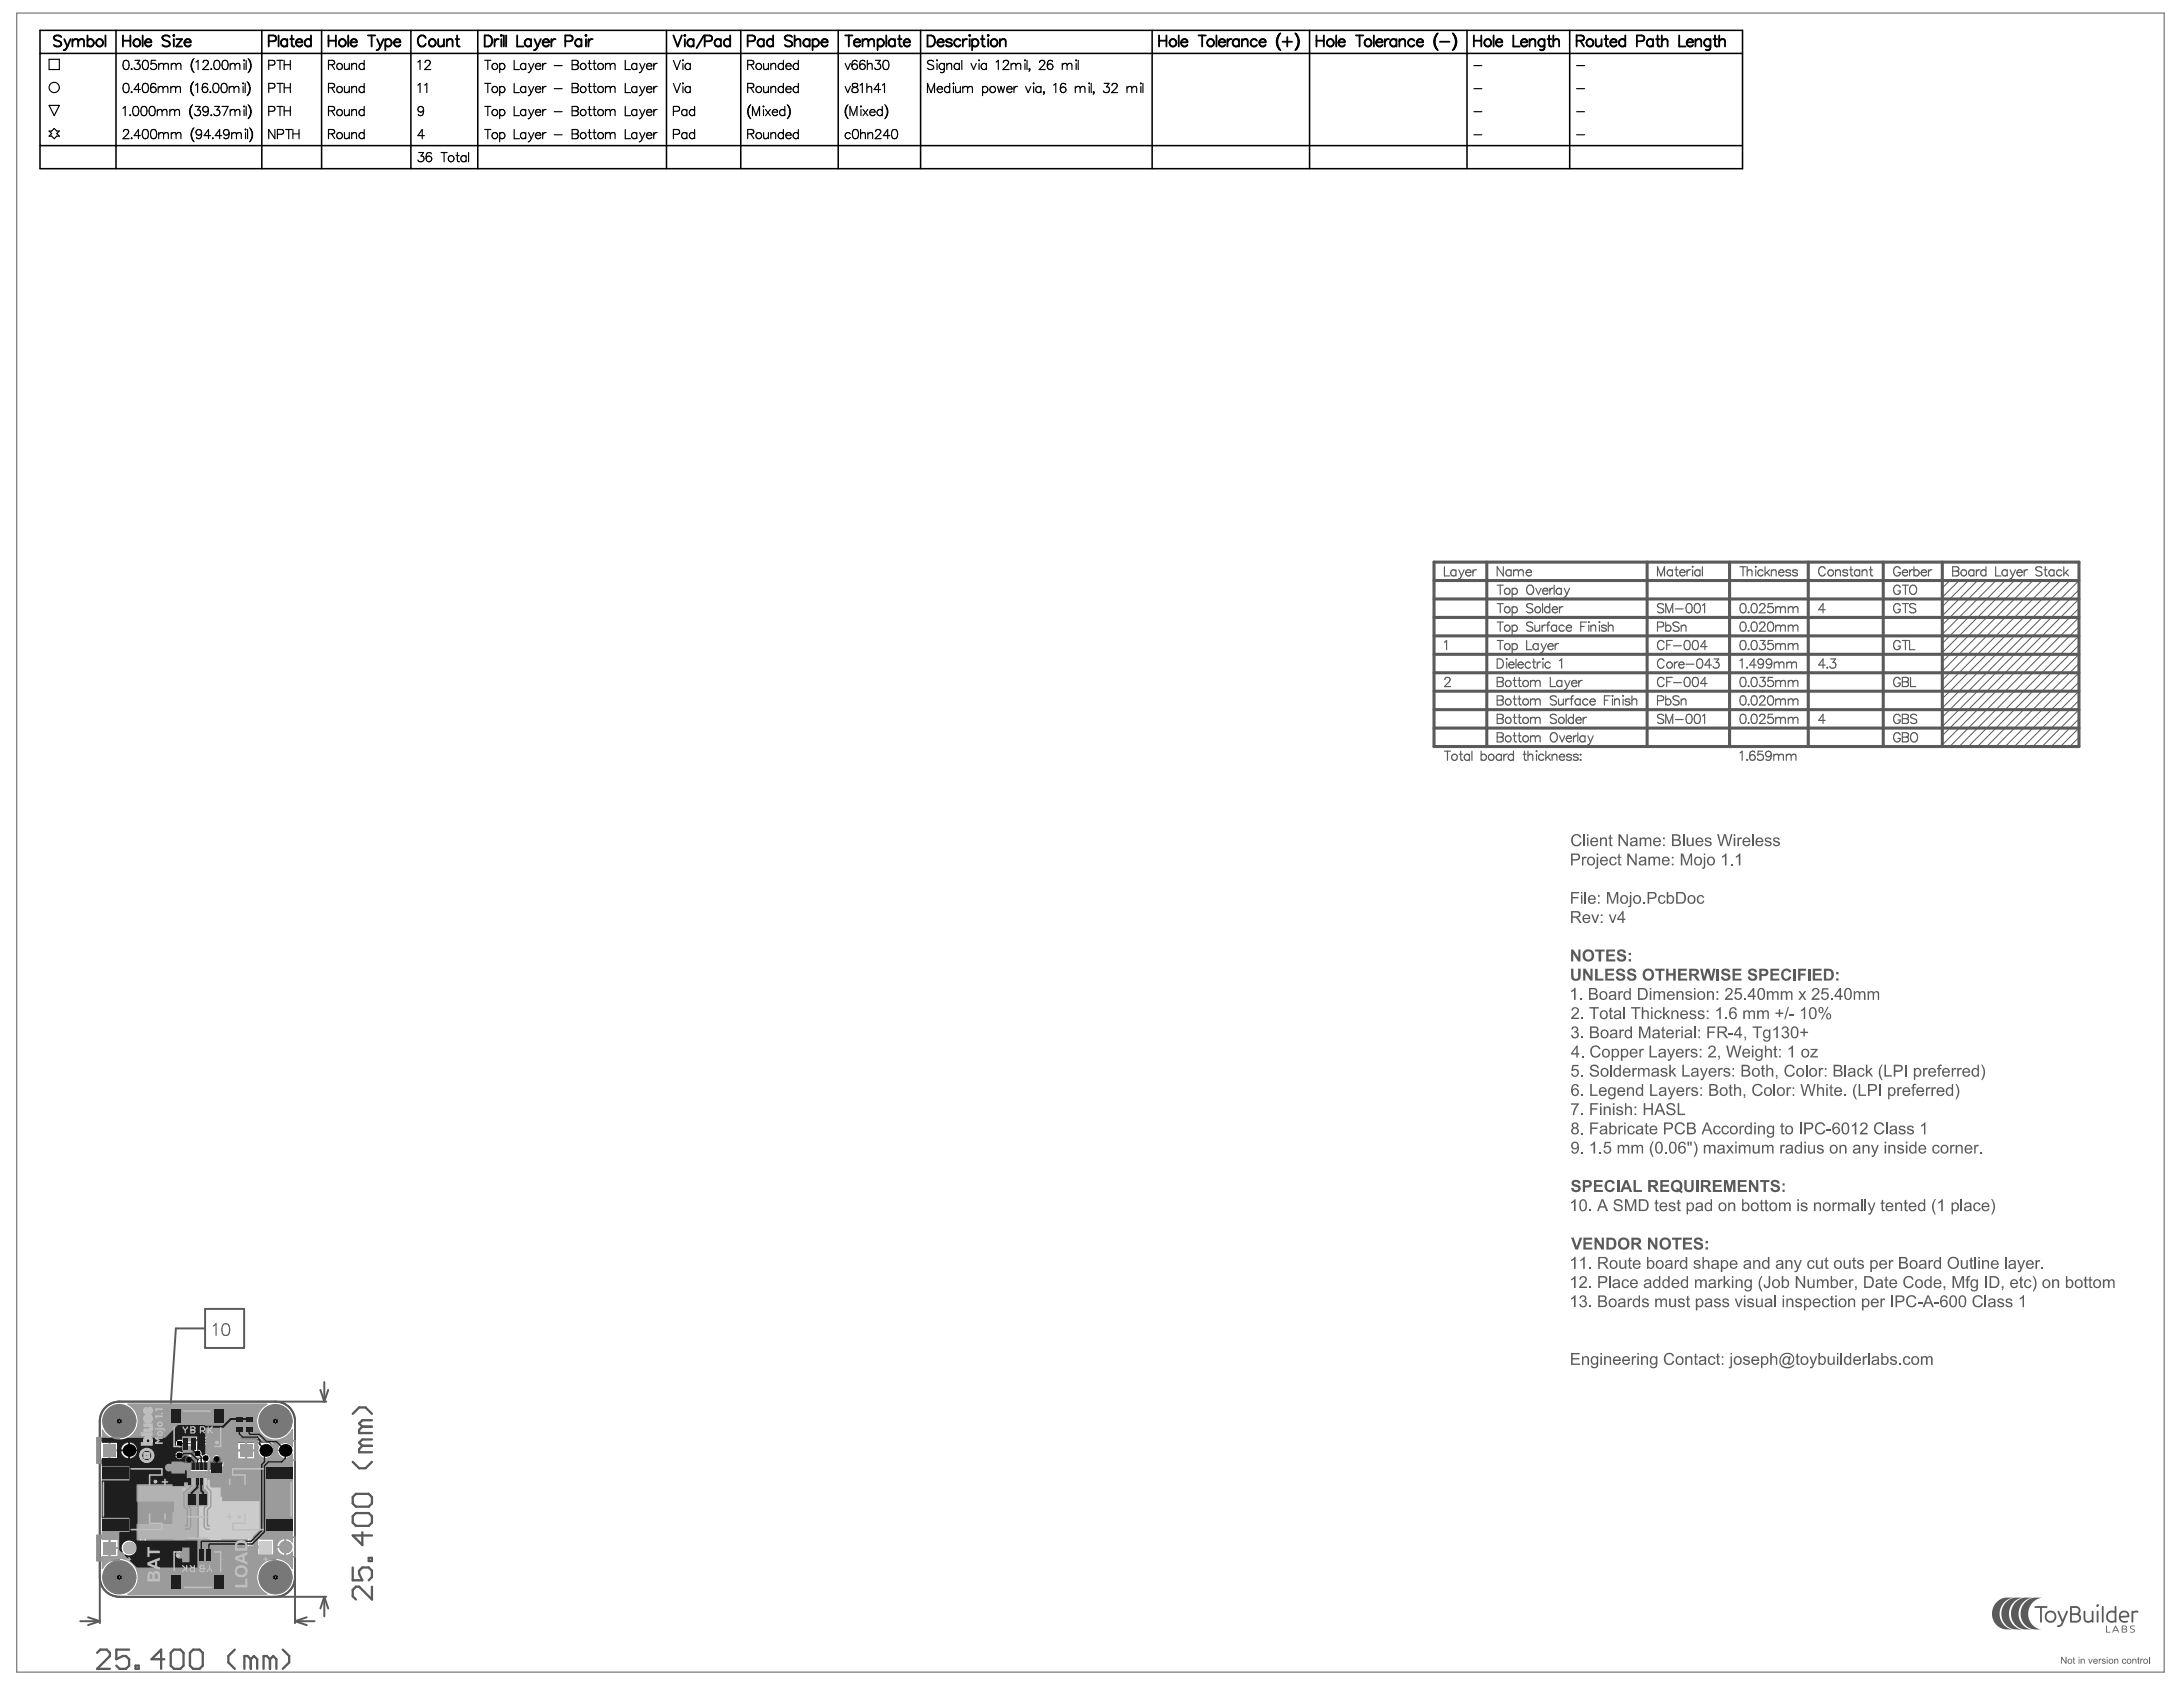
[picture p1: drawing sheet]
<svg xmlns="http://www.w3.org/2000/svg" width="279mm" height="216mm" viewBox="0 0 279 216" stroke-linecap="round" stroke-linejoin="round" font-family="sans-serif">
<g fill="#5a5a5a">
<path d="M255.6 205l.4-.3 .5-.2h1.3l-.7 .1-.6 .5-.4 .6-.2 .8 .1 .7 .4 .7 .5 .4 .8 .2h-1l-.5-.1-.5-.3-.5-.5-.2-.6v-.7l.2-.7z"/>
<path d="M259.2 205l.4-.3 .5-.2h1.3l-.7 .2-.5 .4-.5 .6-.1 .8 .1 .7 .4 .7 .5 .4 .7 .2h-.9l-.5-.1-.6-.3-.4-.5-.2-.6-.1-.7 .2-.7z"/>
<path d="M258 205l.4-.3 .5-.2h1.3l-.7 .2-.6 .4-.4 .6-.1 .8 .1 .7 .3 .7 .6 .4 .7 .2h-1l-.5-.1-.5-.3-.4-.5-.3-.6v-.7l.2-.7z"/>
<path d="M256.8 205l.4-.3 .5-.2h1.3l-.7 .1-.6 .5-.4 .6-.2 .8 .1 .7 .4 .7 .6 .4 .7 .2h-1l-.5-.1-.5-.3-.5-.5-.2-.6v-.7l.2-.7z"/>
<path d="M260.4 205.6l1.5-.1a.14 .14 0 0 1 .2 .2 .12 .12 0 0 1-.2 .1h-.6v1.7a.12 .12 0 0 1-.1 .2 .12 .12 0 0 1-.1-.2v-1.7h-.6z"/>
<path d="M272.7 208.1l.2-.1 .3 .1h-.3l-.2 .1 .1 .2 .3 .1a.27 .27 0 0 1 .1 .4 .27 .27 0 0 1-.4 0l-.2-.1h.4l.1-.1-.4-.3z"/>
<path d="M272.8 206.2h.8a.16 .16 0 0 1 0 .2 .16 .16 0 0 1-.2 0l-.4 .1v1a.12 .12 0 0 1-.1 .2 .12 .12 0 0 1-.1-.2z"/>
<path d="M266.7 206.2h.2v.9a.43 .43 0 0 0 .3 .4 .43 .43 0 0 0 .5-.3v-.9a.12 .12 0 0 1 .1-.2 .12 .12 0 0 1 .1 .2v1.3l-.1 .1-.1-.2a.64 .64 0 0 1-1-.4z"/>
<path d="M269 205.6l.2-.1v.1v1.9a.12 .12 0 0 1-.1 .2 .12 .12 0 0 1-.1-.2z"/>
<path d="M263.4 206.2h.1l.5 1.1 .5-1.1h.2l-.7 1.6a.49 .49 0 0 1-.7 .3v-.1l.4-.1 .2-.3-.6-1.3z"/>
<path d="M269.6 208.1h.1v.7h.4v.1h-.5z"/>
<path d="M268.4 206.2h.2v1.3a.12 .12 0 0 1-.1 .2 .12 .12 0 0 1-.1-.2z"/>
<path d="M270.7 208.1h.1l.4 .8-.2-.2h-.5l-.1 .2h-.1zM270.8 208.2l-.2 .4h.4z"/>
<path d="M261.7 206.9a.77 .77 0 0 1 1.5 0 .77 .77 0 0 1-1.5 0zM261.9 206.9a.55 .55 0 0 0 1.1 0 .55 .55 0 0 0-1.1 0z"/>
<path d="M269.8 206.3a.84 .84 0 0 1 .8-.1v-.6l.2-.1 .1 .1v1.9l-.1 .2-.1-.1a.79 .79 0 0 1-1-.2 .79 .79 0 0 1 .1-1.1zM269.9 206.5a.57 .57 0 0 0 0 .8 .57 .57 0 0 0 .7 .1v-1a.66 .66 0 0 0-.7 .1z"/>
<path d="M265 205.6l.7-.1a.56 .56 0 0 1 .6 .4 .56 .56 0 0 1-.2 .7 .6 .6 0 0 1 .2 .6 .6 .6 0 0 1-.6 .5l-.7-.1zM265.2 205.8v.7h.5a.34 .34 0 0 0 .4-.4 .34 .34 0 0 0-.4-.3zM265.2 206.7v.7h.5a.37 .37 0 0 0 .4-.3 .37 .37 0 0 0-.4-.4z"/>
<path d="M271.6 208.1l.4-.1a.24 .24 0 0 1 .2 .2 .24 .24 0 0 1-.1 .3 .25 .25 0 0 1 .2 .3 .25 .25 0 0 1-.3 .1h-.4zM271.7 208.1v.3h.3l.1-.1-.1-.2zM271.7 208.5v.3h.3a.16 .16 0 0 0 .2-.1 .18 .18 0 0 0-.3-.2z"/>
<path d="M271.4 206.3a.63 .63 0 0 1 .8-.1 .63 .63 0 0 1 .3 .8h-1.1a.59 .59 0 0 0 .9 .4 .14 .14 0 0 1 0 .2 .14 .14 0 0 1-.1 .1 .79 .79 0 0 1-1-.4 .79 .79 0 0 1 .2-1zM271.5 206.5l-.1 .3h.9a.44 .44 0 0 0-.3-.5 .44 .44 0 0 0-.5 .2z"/>
<circle cx="268.5" cy="205.5" r=".18"/>
</g>
<path d="M2.1 1.7h274.9v212.3h-274.9z" fill="none" stroke="#5a5a5a" stroke-width=".13"/>
<g fill="#5a5a5a">
<path d="M263.8 212h.1l.5 .7v-.7h.1v.9h-.1l-.5-.7v.7h-.1z"/>
<path d="M265.4 212.1h.1v.2h.1v.1h-.1v.4h.1l-.1 .1h-.1v-.5h-.1z"/>
<path d="M266.3 212.3l.1 .1 .2-.1a.23 .23 0 0 1 .2 .2v.4h-.1v-.4a.15 .15 0 0 0-.1-.1 .15 .15 0 0 0-.2 .2v.3h-.1z"/>
<path d="M267.3 212.3h.1l.1 .5 .2-.5h.1l-.2 .6h-.1z"/>
<path d="M268.6 212.3h.1v.1l.2-.1v.1a.14 .14 0 0 0-.1 0 .14 .14 0 0 0-.1 .2v.3h-.1z"/>
<path d="M269 212.3h.3l.2 .1h-.1a.13 .13 0 0 0-.2-.1 .13 .13 0 0 0-.1 .2 .13 .13 0 0 0 .2 0v.1a.21 .21 0 0 1 .2 .3 .21 .21 0 0 1-.4 0l-.1-.2 .2 .1a.11 .11 0 0 0 .2 0 .11 .11 0 0 0-.1-.1l-.3-.2z"/>
<path d="M270.6 212.3l.1 .1 .2-.1a.23 .23 0 0 1 .2 .2v.4h-.1v-.4a.15 .15 0 0 0-.1-.1 .15 .15 0 0 0-.2 .2v.3h-.1z"/>
<path d="M271.7 212.3h.2l.2 .2h-.1v-.1a.22 .22 0 0 0-.3 .2 .22 .22 0 0 0 .3 .2l.1-.1-.2 .2-.3-.1v-.3z"/>
<path d="M272.9 212.3l.1 .1 .3-.1 .1 .1v.5h-.1v-.4a.14 .14 0 0 0-.1-.1 .14 .14 0 0 0-.2 .1v.4h-.1z"/>
<path d="M273.6 212.1h.1v.2h.1l-.1 .1v.4h.1v.1l-.2-.1v-.4h-.1z"/>
<path d="M273.9 212.3h.1v.1l.2-.1h.1l-.1 .1a.14 .14 0 0 0-.1 0 .14 .14 0 0 0-.1 .2v.3h-.1z"/>
<path d="M275 212h.1v.9h-.1z"/>
<path d="M264.7 212.6a.22 .22 0 0 0 .4 0 .22 .22 0 0 0-.4 0zM264.6 212.6a.35 .35 0 0 1 .7 0 .35 .35 0 0 1-.7 0z"/>
<path d="M266 212h.1v.2h-.1zM266 212.3h.1v.6h-.1z"/>
<path d="M268.1 212.4l-.1 .1h.4a.16 .16 0 0 0-.1-.1 .16 .16 0 0 0-.2 0zM268 212.3h.3l.1 .1 .1 .2h-.5l.1 .2 .4-.1-.1 .2h-.2l-.2-.1-.1-.2z"/>
<path d="M269.6 212h.1v.2h-.1zM269.6 212.3h.1v.6h-.1z"/>
<path d="M270 212.6a.22 .22 0 0 0 .4 0 .22 .22 0 0 0-.4 0zM269.9 212.6a.33 .33 0 0 1 .6 0 .33 .33 0 0 1-.6 0z"/>
<path d="M272.3 212.6a.22 .22 0 0 0 .4 0 .22 .22 0 0 0-.4 0zM272.2 212.6a.33 .33 0 0 1 .6 0 .33 .33 0 0 1-.6 0z"/>
<path d="M274.5 212.4l-.1 .3a.21 .21 0 0 0 .3 0 .21 .21 0 0 0 .1-.2 .21 .21 0 0 0-.3-.1zM274.3 212.6a.32 .32 0 0 1 .6 0 .32 .32 0 0 1-.6 0z"/>
</g>
<g fill="none" stroke="#5a5a5a" stroke-width=".25">
<path d="M15.3 179.4h20M26.2 167.5h5v5h-5zM26.2 170h-3.7l-1 14.7M35.6 179.4h6.2M41 177.9l.5 1.5M41.5 176.9v2.5M42 177.9l-.5 1.5M12.8 181.9v20M21.1 183.2l.4 1.5M22.1 183.3l-.6 1.4M37.8 181.9v20M10.3 207.5h2.5"/>
<path d="M11.3 207l1.5 .5M12.8 202.2v5.5M12.8 207.5l-1.5 .5M15.3 204.4h20M35.6 204.4h6.2M37.8 202.2v5.5M37.8 207.5l1.5 .5M37.8 207.5h2.5M39.3 207l-1.5 .5M41.5 204.4l.5 1.5M41.5 204.4l-.5 1.5M41.5 204.4v2.5"/>
</g>
<g fill="none" stroke="#5a5a5a" stroke-width=".13">
<path d="M249.6 74.3l-1 1M250.7 74.3l-2.1 2.1M251.9 74.3l-3.3 3.3M253.1 74.3l-4.5 4.5M254.3 74.3l-5.7 5.7M255.5 74.3l-6.9 6.9M256.6 74.3l-8 8M257.8 74.3l-9.2 9.2M259 74.3l-10.4 10.4M260.2 74.3l-11.6 11.6M261.4 74.3l-12.8 12.8M262.5 74.3l-13.9 13.9"/>
<path d="M263.7 74.3l-15.1 15.1M264.9 74.3l-16.3 16.3M266.1 74.3l-17.5 17.5M266.1 76.7l-17.5 17.4M266.1 79l-16.5 16.5M266.1 75.5l-17.5 17.5M266.1 77.8l-17.5 17.5M266.1 83.7l-11.8 11.8M266.1 82.6l-13 12.9M266.1 81.4l-14.2 14.1M266.1 84.9l-10.6 10.6M266.1 80.2l-15.4 15.3"/>
<path d="M266.1 86.1l-9.5 9.4M266.1 89.6l-5.9 5.9M266.1 87.3l-8.3 8.2M266.1 92l-3.6 3.5M266.1 94.4l-1.2 1.1M266.1 88.5l-7.1 7M266.1 90.8l-4.7 4.7M266.1 93.2l-2.4 2.3"/>
</g>
<g fill="none" stroke="#5a5a5a" stroke-width=".39">
<path d="M183.5 76.7h82.6M183.5 79h82.6M183.5 71.9h82.6v23.6h-82.6zM183.5 74.3h82.6M190.3 71.9v23.6M210.8 71.9v23.6M221.4 71.9v23.6M231.4 71.9v23.6M241 71.9v23.6M248.6 71.9v23.6M183.5 90.8h82.6M183.5 93.2h82.6"/>
<path d="M183.5 83.7h82.6M183.5 86.1h82.6M183.5 88.5h82.6M183.5 81.4h82.6"/>
</g>
<g fill="none" stroke="#5a5a5a" stroke-width=".15">
<path d="M184.9 72.5v1.2h.6M186.3 73.1a.38 .38 0 0 0-.5-.1 .38 .38 0 0 0 0 .6 .38 .38 0 0 0 .5-.1M186.3 72.9v.8M186.7 72.9l.4 .8M187.1 73.7l-.2 .2-.2 .2M187.4 72.9l-.3 .8M187.6 73.3a.37 .37 0 0 0 .2 .4 .37 .37 0 0 0 .5-.2M187.6 73.1a.33 .33 0 0 1 .4-.2 .33 .33 0 0 1 .3 .4h-.7zM188.5 72.9v.8M189 72.9a.38 .38 0 0 0-.5 .4M191.6 79.6h.8M191.6 77.2h.8"/>
<path d="M191.6 74.9h.8M192 74.9v1.2M192 77.2v1.2M192 79.6v1.2M193.5 77.8a.38 .38 0 0 1 .6 0 .38 .38 0 0 1 0 .5 .38 .38 0 0 1-.6 0M193.5 75.3v1.2M193.5 77.6v1.2M193.5 75.5a.38 .38 0 0 1 .6-.1 .38 .38 0 0 1 0 .6 .38 .38 0 0 1-.6-.1M195.6 74.9a.57 .57 0 0 1 .7 .3 .57 .57 0 0 1-.1 .7 .44 .44 0 0 1-.5 .2 .44 .44 0 0 1-.3-.5v-.4zM196.2 79.8a.44 .44 0 0 0-.4-.2 .44 .44 0 0 0-.4 .3l.1 .2 .6 .2 .1 .3a.52 .52 0 0 1-.8 0M196.2 77.4a.44 .44 0 0 0-.4-.2 .44 .44 0 0 0-.4 .3l.1 .2 .6 .2 .1 .4a.52 .52 0 0 1-.8 0M196.6 75.3l.3 .8 .3-.8"/>
<path d="M197.4 75.6a.37 .37 0 0 0 .3 .4 .37 .37 0 0 0 .4-.1M197.4 77.2v1.2M197.5 75.5a.33 .33 0 0 1 .4-.2 .33 .33 0 0 1 .2 .3h-.7zM198.4 77.8a.38 .38 0 0 0-.6 0 .38 .38 0 0 0 0 .5 .38 .38 0 0 0 .6 0M198.4 77.2v1.2M198.4 75.3v.8M198.4 79.6l-.2 .1-.1 .1v1M198.7 78a.37 .37 0 0 0 .2 .4 .37 .37 0 0 0 .4-.1M198.7 77.8a.33 .33 0 0 1 .4-.2 .33 .33 0 0 1 .2 .4h-.6zM198.8 75.3a.38 .38 0 0 0-.4 .3M198.9 74.9v1.2M199.6 77.6v.8"/>
<path d="M199.8 75.5a.38 .38 0 0 0-.5-.1 .38 .38 0 0 0 0 .6 .38 .38 0 0 0 .5-.1M199.8 75.3v.8M200 77.6a.38 .38 0 0 0-.4 .4M200.2 75.3l.3 .8M200.5 76.1l-.2 .3-.1 .1M200.9 75.3l-.4 .8M203 79.6h-.7v1.2M203.3 79.6v.1zM204.7 79.6h.1zM205.8 79.6v1.2M213.2 79.6v1.2M214.9 79.8a.44 .44 0 0 0-.4-.2 .44 .44 0 0 0-.4 .3l.1 .2 .6 .2 .1 .3a.52 .52 0 0 1-.8 0"/>
<path d="M222.7 72.5h.8M222.9 79.7a.38 .38 0 0 1 .5 .1 .59 .59 0 0 1-.4 1 .75 .75 0 0 1-.1-1.1zM223.1 72.5v1.2M223.6 73.1l.3-.2 .3 .1v.7M223.6 72.5v1.2M224.3 79.7a.38 .38 0 0 1 .5 .1 .59 .59 0 0 1-.3 1 .75 .75 0 0 1-.2-1.1zM224.7 72.5h.1zM224.7 72.9v.8M225.2 79.9l.2-.3 .4 .1a.37 .37 0 0 1-.1 .5l-.5 .6h.8M225.7 73.1a.38 .38 0 0 0-.6-.1 .38 .38 0 0 0 0 .6 .38 .38 0 0 0 .6-.1M225.9 72.5v1.2M226.1 73.3l.4 .4"/>
<path d="M226.4 79.7a.38 .38 0 0 1 .5 .1 .59 .59 0 0 1-.3 1 .75 .75 0 0 1-.2-1.1zM226.5 72.9l-.6 .6M226.7 72.9v.8M226.7 73.1l.3-.2 .3 .1v.7M227.6 73.3a.37 .37 0 0 0 .3 .4 .37 .37 0 0 0 .4-.2M227.7 73.1a.33 .33 0 0 1 .4-.2 .33 .33 0 0 1 .2 .4h-.7zM229.2 73.1a.36 .36 0 0 0-.6 0v.1l.5 .2 .1 .1a.36 .36 0 0 1-.6 0M230.1 73.1a.36 .36 0 0 0-.7 0l.1 .1 .5 .2 .1 .1a.36 .36 0 0 1-.7 0M233.6 72.8a.43 .43 0 0 0-.5-.3 .43 .43 0 0 0-.3 .5v.3a.43 .43 0 0 0 .3 .4 .43 .43 0 0 0 .5-.3M233.6 78h-.8l.5-.8v1.2M234.9 73.1l.3-.2 .3 .1 .1 .7M234.9 72.9v.8"/>
<path d="M236.5 73.1a.36 .36 0 0 0-.6 0v.1l.5 .2 .1 .1a.36 .36 0 0 1-.6 0M236.7 72.9h.4M236.9 72.5v1v.2h.3M238 73.1a.38 .38 0 0 0-.5-.1 .38 .38 0 0 0 0 .6 .38 .38 0 0 0 .5-.1M238 72.9v.8M238.3 73.1l.3-.2 .3 .1 .1 .7M238.3 72.9v.8M239.3 72.9h.4M239.4 72.5v1l.1 .2h.2M243.2 75.2a.43 .43 0 0 0-.5-.3 .43 .43 0 0 0-.3 .4v.3a.42 .42 0 0 0 .4 .5 .42 .42 0 0 0 .4-.5h-.3M243.2 77.5a.43 .43 0 0 0-.5-.3 .43 .43 0 0 0-.3 .5v.3a.42 .42 0 0 0 .4 .4 .42 .42 0 0 0 .4-.4h-.3M243.5 77.2h.8"/>
<path d="M243.5 74.9h.8M243.9 74.9v1.2M243.9 77.2v1.2M244.5 75.1a.44 .44 0 0 1 .5-.2 .44 .44 0 0 1 .3 .4v.3a.45 .45 0 0 1-.4 .5 .45 .45 0 0 1-.5-.5zM245.2 77.4a.44 .44 0 0 0-.4-.2 .44 .44 0 0 0-.4 .3l.1 .2 .6 .2 .1 .4a.52 .52 0 0 1-.8 0M249.9 72.5h.5l.3 .1v.4l-.3 .1a.31 .31 0 0 1 .3 .3 .31 .31 0 0 1-.3 .3h-.5zM249.9 73.1h.5M252.6 73.1a.38 .38 0 0 0-.5-.1 .38 .38 0 0 0 0 .6 .38 .38 0 0 0 .5-.1M252.6 72.9v.8M253 72.9v.8M253.4 72.9a.38 .38 0 0 0-.4 .4M254.2 73.1a.38 .38 0 0 0-.6-.1 .38 .38 0 0 0 0 .6 .38 .38 0 0 0 .6-.1"/>
<path d="M254.2 72.5v1.2M255.4 72.5v1.2h.7M256.9 73.1a.38 .38 0 0 0-.6-.1 .38 .38 0 0 0 0 .6 .38 .38 0 0 0 .6-.1M256.9 72.9v.8M257.3 72.9l.3 .8M257.6 73.7l-.2 .3-.2 .1M257.9 72.9l-.3 .8M258.1 73.3a.37 .37 0 0 0 .3 .4 .37 .37 0 0 0 .4-.2M258.2 73.1a.33 .33 0 0 1 .4-.2 .33 .33 0 0 1 .2 .4h-.7zM259.1 72.9v.8M259.5 72.9a.38 .38 0 0 0-.4 .4M261.3 72.7a.44 .44 0 0 0-.4-.2 .44 .44 0 0 0-.3 .3l.1 .2 .5 .2 .1 .3a.52 .52 0 0 1-.7 0"/>
<path d="M261.6 72.9h.4M261.8 72.5v1v.2h.3M262.9 73.1a.38 .38 0 0 0-.6-.1 .38 .38 0 0 0 0 .6 .38 .38 0 0 0 .6-.1M262.9 72.9v.8M263.9 73.1a.38 .38 0 0 0-.6-.1 .38 .38 0 0 0 0 .6 .38 .38 0 0 0 .6-.1M264.1 72.5v1.2M264.4 73.3l.4 .4M264.7 72.9l-.6 .6M184.9 96.1h.8M184.9 82.2l.2-.2v1.1M185.3 96.1v1.2M186.8 96.5h.4"/>
<path d="M187 96.1v1v.2h.2M188.1 96.7a.38 .38 0 0 0-.6-.1 .38 .38 0 0 0 0 .6 .38 .38 0 0 0 .6-.1M188.1 96.5v.8M188.4 96.1v1.2M189.6 96.7a.38 .38 0 0 1 .5-.1 .38 .38 0 0 1 0 .6 .38 .38 0 0 1-.5-.1M189.6 96.1v1.2M191.6 84.3h.4a.63 .63 0 0 1 .4 .6 .63 .63 0 0 1-.4 .6h-.4zM191.6 86.7h.5l.3 .1v.3l-.3 .2a.31 .31 0 0 1 .3 .3 .31 .31 0 0 1-.3 .3h-.5zM191.6 89.1h.5l.3 .1v.3l-.3 .1a.31 .31 0 0 1 .3 .3 .31 .31 0 0 1-.3 .3h-.5zM191.6 93.8h.5l.3 .1v.3l-.3 .1a.31 .31 0 0 1 .3 .3 .31 .31 0 0 1-.3 .4h-.5zM191.6 94.3h.5M191.6 87.3h.5"/>
<path d="M191.6 82h.8M191.6 89.6h.5M192 82v1.1M192.2 96.7a.38 .38 0 0 0-.6-.1 .38 .38 0 0 0 0 .6 .38 .38 0 0 0 .6-.1M192.2 96.5v.8M192.5 96.5v.8M192.8 84.3h.1zM192.8 84.7v.8M192.9 96.5a.38 .38 0 0 0-.4 .4M193.1 85.1a.37 .37 0 0 0 .2 .4 .37 .37 0 0 0 .5-.2M193.2 84.9a.33 .33 0 0 1 .3-.2 .33 .33 0 0 1 .3 .4h-.7zM193.5 80.2a.38 .38 0 0 1 .6-.1 .38 .38 0 0 1 0 .6 .38 .38 0 0 1-.6-.1"/>
<path d="M193.5 80v1.2M193.5 82.4v1.1M193.5 82.5a.38 .38 0 0 1 .6 0 .38 .38 0 0 1 0 .5 .38 .38 0 0 1-.6 0M193.7 94.2h.4M193.7 89.4h.4M193.7 87.1h.4M193.7 96.7a.38 .38 0 0 0-.6-.1 .38 .38 0 0 0 0 .6 .38 .38 0 0 0 .6-.1M193.7 96.1v1.2M193.8 93.8v.9l.1 .2 .2 .1M193.8 86.7v.9l.1 .2 .2 .1M193.8 89.1v.9l.1 .2h.2M194 84.3v1.2"/>
<path d="M194.3 85.1a.37 .37 0 0 0 .2 .4 .37 .37 0 0 0 .5-.2M194.3 94.2h.4M194.3 89.4h.4M194.3 87.1h.4M194.3 84.9a.33 .33 0 0 1 .4-.2 .33 .33 0 0 1 .3 .4h-.7zM194.4 93.8v.9l.1 .2 .2 .1M194.4 86.7v.9l.1 .2 .2 .1M194.4 89.1v.9l.1 .2h.2M194.9 96.5h.4M195.1 96.1v1l.1 .2h.2M195.4 82v1.1h.7M195.6 96.7l.2-.2 .3 .1 .1 .7"/>
<path d="M195.6 96.1v1.2M195.9 84.9a.38 .38 0 0 0-.6-.1 .38 .38 0 0 0 0 .6 .38 .38 0 0 0 .6-.1M195.9 94.4l.3-.2h.2l.1 .2M195.9 87.1v.8M195.9 89.4v.8M195.9 94.2v.8M195.9 89.7l.3-.3 .2 .1 .1 .2M195.9 87.3l.3-.2h.2l.1 .2M196.1 84.7h.4M196.3 84.3v1l.1 .2h.2M196.4 80l.1 .7 .3 .1 .3-.2M196.5 94.4l.3-.2h.3v.8"/>
<path d="M196.5 87.3v.6M196.5 89.7v.5M196.5 94.4v.6M196.5 87.3l.3-.2h.3v.8M196.5 89.7l.3-.3 .3 .1v.7M196.6 96.1h.1zM196.7 96.5v.8M196.8 84.7v.8M196.9 82.5a.38 .38 0 0 0-.6 0 .38 .38 0 0 0 0 .5 .38 .38 0 0 0 .6 0M196.9 82.4v.7M197.1 80v.8M197.2 84.7a.38 .38 0 0 0-.4 .4"/>
<path d="M197.2 82.4l.4 .7M197.4 80v.8M197.4 84.3h.1zM197.5 84.7v.8M197.6 83.1l-.2 .4h-.2M197.6 96.7a.38 .38 0 0 0-.6-.1 .38 .38 0 0 0 0 .6 .38 .38 0 0 0 .6-.1M197.8 80a.38 .38 0 0 0-.4 .3M197.9 96.1v1.2M197.9 82.4l-.3 .7M197.9 80h.4M198.1 96.9l.4 .4M198.1 82.7a.37 .37 0 0 0 .2 .4 .37 .37 0 0 0 .5-.1"/>
<path d="M198.3 82.4h.4l.1 .3h-.7zM198.4 96.5l-.5 .6M198.4 84.9a.38 .38 0 0 0-.5-.1 .38 .38 0 0 0 0 .6 .38 .38 0 0 0 .5-.1M198.4 86.7v1.2h.7M198.6 93.8a.57 .57 0 0 1 .7 .3 .57 .57 0 0 1-.1 .7 .44 .44 0 0 1-.5 .1 .44 .44 0 0 1-.3-.4v-.3zM198.7 96.7l.2-.2 .3 .1 .1 .7M198.7 96.5v.8M199 82.4v.7M199.2 89.2a.44 .44 0 0 0-.4-.2 .44 .44 0 0 0-.4 .3l.1 .2 .6 .2 .1 .4a.52 .52 0 0 1-.8 0M199.2 80.2a.38 .38 0 0 0-.5-.1 .38 .38 0 0 0 0 .6 .38 .38 0 0 0 .5-.1M199.2 80v.8M199.5 89.4v.8h.3l.3-.2"/>
<path d="M199.5 82.4a.38 .38 0 0 0-.5 .3M199.6 96.9a.37 .37 0 0 0 .2 .4 .37 .37 0 0 0 .5-.2M199.6 94.2l.3 .8 .4-.8M199.6 84.6l.3-.3v1.2M199.6 96.7a.33 .33 0 0 1 .4-.2 .33 .33 0 0 1 .3 .4h-.7zM199.9 87.3a.38 .38 0 0 0-.6-.1 .38 .38 0 0 0 0 .6 .38 .38 0 0 0 .6-.1M199.9 87.1v.8M200.1 89.4v.8M200.2 80.2a.38 .38 0 0 0-.5-.1 .38 .38 0 0 0 0 .6 .38 .38 0 0 0 .5-.1M200.3 87.1l.3 .8M200.4 89.4v.8M200.5 80.3a.37 .37 0 0 0 .2 .5 .37 .37 0 0 0 .4-.2"/>
<path d="M200.5 94.5a.37 .37 0 0 0 .2 .4 .37 .37 0 0 0 .4-.1M200.5 80.2a.33 .33 0 0 1 .4-.2 .33 .33 0 0 1 .2 .3h-.6zM200.5 94.3a.33 .33 0 0 1 .4-.1 .33 .33 0 0 1 .2 .3h-.6zM200.6 87.9l-.2 .3-.2 .1M200.8 89.4a.38 .38 0 0 0-.4 .4M200.9 87.1l-.3 .8M201 89.4h.3M201.1 96.7a.36 .36 0 0 0-.6 0l.1 .1 .5 .2v.1a.36 .36 0 0 1-.6 0M201.1 87.4a.37 .37 0 0 0 .3 .4 .37 .37 0 0 0 .4-.1M201.2 87.3a.33 .33 0 0 1 .4-.2 .33 .33 0 0 1 .2 .3h-.7zM201.4 94.2v.8M201.4 89.1h-.2l-.1 .2v.9"/>
<path d="M201.8 94.2a.38 .38 0 0 0-.4 .3M201.9 93.8v1.2M202 96.7a.36 .36 0 0 0-.6 0v.1l.5 .2 .1 .1a.36 .36 0 0 1-.6 0M202.1 87.1v.8M202.2 96.6h.2zM202.2 97.3h.2zM202.2 89.6a.38 .38 0 0 0-.5 0 .38 .38 0 0 0 0 .5 .38 .38 0 0 0 .5 0M202.2 89.4v.8M202.3 80.2h.5M202.5 87.1a.38 .38 0 0 0-.4 .3M202.9 94.3a.38 .38 0 0 0-.6 0 .38 .38 0 0 0 0 .5 .38 .38 0 0 0 .6 0M202.9 94.2v.8"/>
<path d="M203.2 94.2l.4 .8M203.2 89.6a.38 .38 0 0 0-.5 0 .38 .38 0 0 0 0 .5 .38 .38 0 0 0 .5 0M203.3 80v.8M203.5 89.8a.37 .37 0 0 0 .2 .4 .37 .37 0 0 0 .5-.1M203.5 89.6a.33 .33 0 0 1 .4-.2 .33 .33 0 0 1 .3 .4h-.7zM203.6 95l-.1 .2-.3 .1M203.6 80.2l.3-.2 .3 .1v.7M203.6 80v.8M203.9 94.2l-.3 .8M204.7 80v.8M205.3 89.6h.5M205.6 80.2a.36 .36 0 0 0-.6 0v.1l.5 .2 .1 .1a.36 .36 0 0 1-.6 0"/>
<path d="M205.8 80.2l.3-.2 .3 .1 .1 .7M206.1 89.1h-.8v1.1M206.4 89v.1zM206.4 89.4v.8M206.6 89.7l.3-.3 .3 .1 .1 .7M206.6 89.4v.8M207.7 89.1h.1zM207.7 89.4v.8M208.6 89.6a.36 .36 0 0 0-.6 0l.1 .1 .5 .2v.2a.36 .36 0 0 1-.6 0M208.9 89.7l.2-.3 .3 .1 .1 .7M208.9 89.1v1.1M212.1 80.2h.5a.31 .31 0 0 0 .3-.3 .31 .31 0 0 0-.3-.3h-.5v1.2"/>
<path d="M212.1 89.7h.5a.31 .31 0 0 0 .3-.3 .31 .31 0 0 0-.3-.3h-.5v1.1M212.9 91.6a.44 .44 0 0 0-.4-.2 .44 .44 0 0 0-.4 .3l.2 .2 .5 .2 .1 .3a.52 .52 0 0 1-.8 0M213 84.6a.43 .43 0 0 0-.5-.3 .43 .43 0 0 0-.4 .5v.3a.43 .43 0 0 0 .4 .4 .43 .43 0 0 0 .5-.3M213 82.3a.43 .43 0 0 0-.5-.3 .43 .43 0 0 0-.4 .4v.3a.43 .43 0 0 0 .4 .5 .43 .43 0 0 0 .5-.3M213 87a.43 .43 0 0 0-.5-.3 .43 .43 0 0 0-.4 .4v.3a.43 .43 0 0 0 .4 .5 .43 .43 0 0 0 .5-.3M213.2 89.1v1.1M213.2 92.6v-1.2l.4 1.2 .5-1.2v1.2M213.2 80.2a.38 .38 0 0 1 .5-.1 .38 .38 0 0 1 0 .6 .38 .38 0 0 1-.5-.1M213.2 89.6a.38 .38 0 0 1 .5 0 .38 .38 0 0 1 0 .5 .38 .38 0 0 1-.5 0M213.3 87.3h.5M213.3 82.5h.5M214 82h-.7v1.1"/>
<path d="M214 86.7h-.7v1.2M214.2 87.4h1M214.2 82.6h1M214.3 84.7v.8M214.4 92.1h1M214.8 84.7a.38 .38 0 0 0-.5 .4M214.9 85.1a.37 .37 0 0 0 .2 .4 .37 .37 0 0 0 .4-.2M214.9 89.2a.44 .44 0 0 0-.4-.2 .44 .44 0 0 0-.4 .3l.1 .2 .6 .2 .1 .4a.52 .52 0 0 1-.8 0M214.9 84.9a.33 .33 0 0 1 .4-.2 .33 .33 0 0 1 .2 .4h-.6zM215.2 80.2l.3-.2 .2 .1 .1 .7M215.2 80v.8M215.2 89.4v.8"/>
<path d="M215.2 89.7l.3-.3 .2 .1 .1 .7M215.7 82a.38 .38 0 0 1 .6 .2 .59 .59 0 0 1-.4 .9 .75 .75 0 0 1-.2-1.1zM215.7 86.7a.38 .38 0 0 1 .6 .2 .59 .59 0 0 1-.4 1 .75 .75 0 0 1-.2-1.2zM215.8 85h1M216 91.5a.38 .38 0 0 1 .5 .1 .59 .59 0 0 1-.4 1 .75 .75 0 0 1-.1-1.1zM216.8 86.7a.38 .38 0 0 1 .5 .2 .59 .59 0 0 1-.4 1 .75 .75 0 0 1-.1-1.2zM216.8 82a.38 .38 0 0 1 .5 .2 .59 .59 0 0 1-.4 .9 .75 .75 0 0 1-.1-1.1zM217 91.5a.38 .38 0 0 1 .6 .1 .59 .59 0 0 1-.4 1 .75 .75 0 0 1-.2-1.1zM217.3 84.4a.38 .38 0 0 1 .6 .2 .59 .59 0 0 1-.4 .9 .75 .75 0 0 1-.2-1.1zM217.9 91.6l.3-.2v1.2M218.5 87.5h-.9l.6-.8v1.2M218.5 82.8h-.9l.6-.8v1.1"/>
<path d="M219 85.1h-.8l.6-.8v1.2M219.4 84.3h.6l-.4 .5a.39 .39 0 0 1 .3 .6 .39 .39 0 0 1-.6-.1M222.7 96.4l.3-.3v1.2M222.7 84.6l.3-.3v1.2M222.9 91.5a.38 .38 0 0 1 .5 .1 .59 .59 0 0 1-.4 1 .75 .75 0 0 1-.1-1.1zM222.9 89.1a.38 .38 0 0 1 .5 .2 .59 .59 0 0 1-.4 .9 .75 .75 0 0 1-.1-1.1zM222.9 86.7a.38 .38 0 0 1 .5 .2 .59 .59 0 0 1-.4 1 .75 .75 0 0 1-.1-1.2zM223.6 97.2v.1zM223.6 85.4v.1zM223.7 87.8h.2zM223.7 80.7h.2zM223.7 92.5h.2z"/>
<path d="M223.7 90.2h.2zM224.3 86.7a.38 .38 0 0 1 .5 .2 .59 .59 0 0 1-.3 1 .75 .75 0 0 1-.2-1.2zM224.3 91.5a.38 .38 0 0 1 .5 .1 .59 .59 0 0 1-.3 1 .75 .75 0 0 1-.2-1.1zM224.3 89.1a.38 .38 0 0 1 .5 .2 .59 .59 0 0 1-.3 .9 .75 .75 0 0 1-.2-1.1zM224.6 96.3a.35 .35 0 0 0-.5-.1l-.1 .2-.1 .5M224.8 85.1h-.9l.6-.8v1.2M225.2 91.7l.2-.3 .4 .1a.37 .37 0 0 1-.1 .5l-.5 .6h.8M225.2 89.3l.2-.2 .4 .1a.37 .37 0 0 1-.1 .5l-.5 .5h.8M225.3 86.7h.6l-.3 .4a.39 .39 0 0 1 .3 .7 .39 .39 0 0 1-.7-.2M225.6 96.1h-.6v.5a.42 .42 0 0 1 .6 0 .42 .42 0 0 1-.1 .7 .42 .42 0 0 1-.6-.2M225.7 84.7a.56 .56 0 0 1-.4 .8l-.3-.2M226.4 89.1a.38 .38 0 0 1 .5 .2 .59 .59 0 0 1-.3 .9 .75 .75 0 0 1-.2-1.1z"/>
<path d="M226.7 96.5a.56 .56 0 0 1-.4 .8l-.3-.2M226.8 84.7a.56 .56 0 0 1-.5 .8l-.2-.2M226.9 91.4h-.6v.5a.42 .42 0 0 1 .6 0 .42 .42 0 0 1-.1 .6 .42 .42 0 0 1-.6-.1M226.9 86.7h-.6v.5a.42 .42 0 0 1 .6 0 .42 .42 0 0 1-.1 .6 .42 .42 0 0 1-.6-.2M227 96.7l.3-.2 .3 .1v.1M227 96.5v.8M227.1 84.9l.3-.2 .2 .1 .1 .1M227.1 84.7v.8M227.3 92l.2-.2 .3 .1 .1 .1M227.3 80.2l.2-.2 .3 .1 .1 .1M227.3 87.3l.2-.2h.3l.1 .2M227.3 89.7l.2-.3 .3 .1 .1 .2"/>
<path d="M227.3 80v.8M227.3 87.1v.8M227.3 89.4v.8M227.3 91.8v.8M227.6 96.7l.3-.2 .3 .1 .1 .7M227.6 96.7v.6M227.7 84.9l.3-.2 .3 .1v.7M227.7 84.9v.6M227.9 80.2l.3-.2 .2 .1 .1 .7M227.9 87.3l.3-.2h.2l.1 .8M227.9 89.7l.3-.3 .2 .1 .1 .7M227.9 80.2v.6"/>
<path d="M227.9 87.3v.6M227.9 89.7v.5M227.9 92v.6M227.9 92l.3-.2 .2 .1 .1 .7M228.6 96.7l.3-.2 .3 .1v.1M228.6 96.5v.8M228.7 84.9l.3-.2 .3 .1v.1M228.7 84.7v.8M228.9 80.2l.3-.2 .2 .1 .1 .1M228.9 89.7l.3-.3 .2 .1 .1 .2M228.9 87.3l.3-.2h.2l.1 .2M228.9 80v.8"/>
<path d="M228.9 87.1v.8M228.9 89.4v.8M228.9 91.8v.8M228.9 92l.3-.2 .2 .1 .1 .1M229.2 96.7l.3-.2 .3 .1 .1 .7M229.2 96.7v.6M229.3 84.9l.3-.2 .3 .1v.7M229.3 84.9v.6M229.5 80.2l.3-.2 .3 .1v.7M229.5 89.7l.3-.3 .3 .1v.7M229.5 87.3l.3-.2h.3v.8M229.5 80.2v.6"/>
<path d="M229.5 87.3v.6M229.5 89.7v.5M229.5 92v.6M229.5 92l.3-.2 .3 .1v.7M233.6 85.1h-.8l.5-.8v1.2M233.6 92.2h-.8l.5-.8v1.2M233.9 85.4v.1zM234.3 84.3h.6l-.3 .5a.39 .39 0 0 1 .3 .6 .39 .39 0 0 1-.7-.1M243.2 94.1a.43 .43 0 0 0-.5-.3 .43 .43 0 0 0-.3 .4v.3a.42 .42 0 0 0 .4 .5 .42 .42 0 0 0 .4-.5h-.3M243.2 82.3a.43 .43 0 0 0-.5-.3 .43 .43 0 0 0-.3 .4v.3a.42 .42 0 0 0 .4 .5 .42 .42 0 0 0 .4-.5h-.3M243.2 87a.43 .43 0 0 0-.5-.3 .43 .43 0 0 0-.3 .4v.3a.42 .42 0 0 0 .4 .5 .42 .42 0 0 0 .4-.5h-.3M243.2 91.7a.43 .43 0 0 0-.5-.3 .43 .43 0 0 0-.3 .5v.2a.42 .42 0 0 0 .4 .5 .42 .42 0 0 0 .4-.5h-.3"/>
<path d="M243.5 93.8h.5l.2 .1v.3l-.2 .1a.31 .31 0 0 1 .3 .3 .31 .31 0 0 1-.3 .4h-.5zM243.5 94.3h.5M243.5 86.7h.5l.2 .1v.3l-.2 .2a.31 .31 0 0 1 .3 .3 .31 .31 0 0 1-.3 .3h-.5zM243.5 91.4h.5l.2 .1v.4l-.2 .1a.31 .31 0 0 1 .3 .3 .31 .31 0 0 1-.3 .3h-.5zM243.5 92h.5M243.5 87.3h.5M243.5 82h.8M243.9 82v1.1M244.4 82v1.1h.7M244.5 86.7v1.2h.7M244.8 93.8a.56 .56 0 0 1 .6 .3 .56 .56 0 0 1-.1 .7 .44 .44 0 0 1-.5 .1 .44 .44 0 0 1-.3-.4l.1-.4zM245.3 91.6a.44 .44 0 0 0-.4-.2 .44 .44 0 0 0-.4 .3l.1 .2 .6 .2 .1 .3a.52 .52 0 0 1-.8 0"/>
<circle cx="192.9" cy="75.7" r=".38"/>
<circle cx="192.9" cy="78" r=".39"/>
<circle cx="196.8" cy="78" r=".39"/>
<circle cx="234.3" cy="73.3" r=".39"/>
<circle cx="251.3" cy="73.3" r=".39"/>
<circle cx="186.1" cy="96.9" r=".39"/>
<circle cx="190.8" cy="96.9" r=".39"/>
<circle cx="192.9" cy="80.4" r=".39"/>
<circle cx="192.9" cy="82.8" r=".38"/>
<circle cx="193" cy="94.6" r=".39"/>
<circle cx="193" cy="89.9" r=".38"/>
<circle cx="193" cy="87.5" r=".38"/>
<circle cx="195.2" cy="94.6" r=".39"/>
<circle cx="195.3" cy="89.9" r=".38"/>
<circle cx="195.3" cy="87.5" r=".38"/>
<circle cx="213.7" cy="85.1" r=".39"/>
<circle cx="224.3" cy="96.9" r=".37"/>
<circle cx="225.3" cy="84.7" r=".37"/>
<circle cx="226.3" cy="96.5" r=".37"/>
<circle cx="226.4" cy="84.7" r=".37"/>
</g>
<g fill="#5a5a5a">
<path d="M201.1 153.8l.4-.3h.2v1.5h-.2v-1.2l-.4 .2z"/>
<path d="M203.4 154.8h.2v.2h-.2z"/>
<path d="M206.6 153.7l.4-.3 .4 .1 .2 .2 .1 .2h-.2l-.1-.2-.3-.1-.3 .1v.1v.2l.7 .2 .2 .1v.4l-.2 .2-.2 .1h-.5l-.2-.2-.1-.3h.2l.1 .2 .2 .1h.4a.27 .27 0 0 0 .1-.4 .27 .27 0 0 0-.4-.1l-.5-.2z"/>
<path d="M208 153.5h.3l.4 1.3 .5-1.3h.2v1.5h-.2v-1.3l-.4 1.3h-.2l-.4-1.3v1.3h-.2z"/>
<path d="M211.9 153.6l.2-.1v.4h.2v.1h-.2v.8h.2v.2l-.4-.1v-.9h-.1v-.1h.1z"/>
<path d="M213.7 154l.2-.1h.2a.3 .3 0 0 1 .3 .3h-.2l-.2-.2a.18 .18 0 0 0-.2 .2 .18 .18 0 0 0 .2 .1l.4 .2v.4l-.5 .1-.2-.1-.1-.2 .1-.1 .1 .2 .2 .1a.18 .18 0 0 0 .3-.2 .18 .18 0 0 0-.3-.2l-.4-.2z"/>
<path d="M214.7 153.6l.2-.1v.4h.2v.1h-.2v.8h.2v.2h-.3l-.1-.2v-.8h-.1v-.1h.1z"/>
<path d="M221.2 153.9h.2v.1a.39 .39 0 0 1 .5-.1 .39 .39 0 0 1 .2 .4v.7h-.2v-.9l-.1-.1-.3 .1-.1 .2v.7h-.2z"/>
<path d="M225.4 153.6l.1-.1v.4h.2v.1h-.2v.8h.2l.1 .2h-.3a.24 .24 0 0 1-.1-.3v-.7h-.2v-.1h.2z"/>
<path d="M225.9 153.6l.2-.1v.4h.2v.1h-.2v.8h.2v.2h-.3v-.1l-.1-.9h-.1v-.1h.1z"/>
<path d="M227.7 153.9h.2v.1l.2-.1h.3l.1 .2 .3-.2 .3 .1 .1 1h-.2v-.7a.23 .23 0 0 0-.3-.3 .23 .23 0 0 0-.2 .4v.6h-.2v-.7a.25 .25 0 0 0-.3-.2 .25 .25 0 0 0-.1 .3v.6h-.2z"/>
<path d="M230.5 154l.5-.1 .2 .1 .1 .2h-.2l-.1-.2a.18 .18 0 0 0-.3 .1 .18 .18 0 0 0 .2 .2l.4 .2 .1 .2-.3 .3h-.3l-.3-.1-.1-.2 .2-.1 .1 .2 .2 .1a.19 .19 0 0 0 .3-.2 .19 .19 0 0 0-.3-.2l-.4-.2z"/>
<path d="M232.2 153.9h.1v.1l.3-.1 .4 .1 .1 1h-.2v-.7a.27 .27 0 0 0-.3-.3 .27 .27 0 0 0-.2 .4v.6h-.2z"/>
<path d="M234.5 153.9h.2v.2l.2-.2h.2v.2h-.1a.26 .26 0 0 0-.2 .1 .26 .26 0 0 0-.1 .2v.6h-.2z"/>
<path d="M235.2 153.9h.2v.1l.2-.1h.2l.3 .2 .3-.2h.2l.1 .2v.9h-.1l-.1-.8a.24 .24 0 0 0-.3-.1 .24 .24 0 0 0-.1 .3v.6h-.2v-.8a.25 .25 0 0 0-.3-.1 .25 .25 0 0 0-.2 .3v.6h-.2z"/>
<path d="M238.2 153.5h.2v1.5h-.2z"/>
<path d="M238.7 153.5h.2v1.5h-.2z"/>
<path d="M239 153.9h.2l.3 .9 .4-.9h.1l-.5 1.5h-.3l-.1-.2a.26 .26 0 0 0 .4-.2z"/>
<path d="M240.8 153.6l.2-.1v.4h.2v.1h-.2v.8h.2v.2l-.4-.1v-.9h-.1v-.1h.1z"/>
<path d="M242.6 153.9h.1v.1l.3-.1 .4 .1 .1 1h-.2v-.8l-.2-.2-.3 .1v.9h-.2z"/>
<path d="M243.8 153.6l.2-.1v.4h.2v.1h-.2v.8h.2l-.1 .2h-.2l-.1-.2v-.8h-.1v-.1h.1z"/>
<path d="M247.7 153.4l.1 .1-.3 .6v.5l.3 .8h-.1l-.2-.1-.2-.7 .1-.6z"/>
<path d="M248.1 153.8l.4-.3h.2v1.5h-.2v-1.2l-.4 .2z"/>
<path d="M251 153.5h.1v1.5h-.1z"/>
<path d="M252.7 154l.4-.1 .3 .1 .1 .2h-.2l-.1-.2h-.2l-.2 .1v.2v.4l.2 .2 .2-.1 .1-.2h.2l-.2 .4h-.4l-.2-.2-.1-.5z"/>
<path d="M254.9 153.4l.2 .2 .3 .8-.2 .6-.2 .4h-.1l.2-.6 .1-.5z"/>
<path d="M201.1 166.1l.4-.3h.2v1.5h-.2v-1.2l-.4 .2z"/>
<path d="M202.3 165.9l.4-.1 .3 .2v.3l-.2 .2 .3 .1v.3l-.1 .2-.2 .2h-.3l-.3-.2-.1-.2h.2l.2 .2 .2 .1 .2-.3-.1-.3h-.3v-.2l.3-.1v-.3l-.2-.1-.2 .2-.1 .1h-.2z"/>
<path d="M203.4 167.1h.2v.2h-.2z"/>
<path d="M208.3 166.2h.2v.2a.27 .27 0 0 1 .4-.2v.2a.24 .24 0 0 0-.3 0 .24 .24 0 0 0-.1 .3v.6h-.2z"/>
<path d="M210.2 166.3l.5-.1a.34 .34 0 0 1 .3 .3h-.2l-.2-.2a.16 .16 0 0 0-.2 .1 .16 .16 0 0 0 .2 .2l.4 .2 .1 .2-.3 .3h-.4l-.2-.1-.1-.2 .2-.1 .1 .2 .1 .1a.19 .19 0 0 0 .3-.1 .19 .19 0 0 0 0-.2l-.4-.1-.2-.2z"/>
<path d="M211.9 166.2h.1v.2l.3-.2h.3l.1 .2 .3-.2h.3l.1 .2v.9h-.2v-.7a.25 .25 0 0 0-.3-.3 .25 .25 0 0 0-.2 .4v.6h-.2v-.7a.26 .26 0 0 0-.3-.2 .26 .26 0 0 0-.1 .3v.6h-.2z"/>
<path d="M213.6 166.2h.2v.7a.26 .26 0 0 0 .4 .3 .26 .26 0 0 0 .1-.4v-.6h.2v1.1h-.2v-.2l-.2 .2-.4-.1-.1-.2z"/>
<path d="M214.8 166.3l.4-.1 .3 .1 .1 .2h-.2l-.1-.2h-.1a.18 .18 0 0 0-.3 .2 .16 .16 0 0 0 .3 .1l.4 .3v.3l-.3 .1-.4-.1-.2-.2 .2-.1 .1 .2 .2 .1a.18 .18 0 0 0 .2-.1 .18 .18 0 0 0 0-.2l-.5-.2-.1-.1z"/>
<path d="M215.9 165.9l.2-.1v.4h.2v.1h-.2v.8h.2v.2h-.3l-.1-.1v-.9h-.1v-.1h.1z"/>
<path d="M219.4 166.3l.3-.1h.3l.2 .1v.2h-.2v-.1l-.2-.1a.18 .18 0 0 0-.3 .2 .16 .16 0 0 0 .3 .1l.4 .2v.4l-.2 .1h-.4l-.2-.2-.1-.1 .2-.1 .1 .2 .2 .1a.18 .18 0 0 0 .3-.2 .18 .18 0 0 0-.3-.2l-.4-.2z"/>
<path d="M220.5 166.3l.4-.1 .3 .1 .1 .2h-.2l-.1-.2h-.2a.16 .16 0 0 0-.2 .2 .16 .16 0 0 0 .2 .1l.4 .1 .1 .2v.3l-.3 .1-.5-.1-.1-.2 .2-.1 .1 .2 .1 .1a.19 .19 0 0 0 .3-.2 .19 .19 0 0 0-.2-.2l-.4-.2z"/>
<path d="M222 166.2h.2l.3 .9 .3-.9h.2l-.4 1.1h-.2z"/>
<path d="M223.7 166.3l.4-.1a.3 .3 0 0 1 .4 .3h-.2l-.2-.2a.18 .18 0 0 0-.3 .2 .18 .18 0 0 0 .3 .1l.3 .1 .1 .3-.2 .3h-.4l-.3-.2v-.1l.2-.1v.2l.2 .1a.19 .19 0 0 0 .3-.2 .19 .19 0 0 0-.3-.2l-.4-.2z"/>
<path d="M224.7 166.2h.2v.8l.2 .2 .3-.2v-.8h.2v1.1h-.1v-.2l-.3 .2h-.3l-.1-.1z"/>
<path d="M227.1 165.8h.2v1.5h-.2z"/>
<path d="M228.6 166.2h.2v.2l.2-.2h.3a.29 .29 0 0 1 .2 .4v.7h-.2v-.8l-.1-.2-.3 .1-.1 .9h-.2z"/>
<path d="M229.8 166.3l.3-.1h.3l.2 .1v.2h-.2v-.1l-.2-.1a.18 .18 0 0 0-.3 .2 .16 .16 0 0 0 .3 .1l.4 .2v.4l-.2 .1h-.4l-.2-.2-.1-.1 .2-.1 .1 .2 .2 .1a.18 .18 0 0 0 .3-.2 .18 .18 0 0 0-.3-.2l-.4-.1v-.3z"/>
<path d="M233.3 166.3l.4-.1h.3l.1 .3h-.2l-.1-.1-.1-.1a.42 .42 0 0 0-.3 .5 .42 .42 0 0 0 .3 .4l.2-.1 .1-.2h.1l-.2 .4h-.3l-.3-.1-.1-.3z"/>
<path d="M234.3 165.9l.2-.1v.4h.2v.1h-.2v.8h.2v.2h-.3l-.1-.2v-.8h-.1v-.1h.1z"/>
<path d="M236.5 166.2h.2v.2l.3-.2 .4 .1v1h-.1v-.7a.27 .27 0 0 0-.3-.3 .27 .27 0 0 0-.3 .4v.6h-.2z"/>
<path d="M240.7 166.2h.2v.2l.1-.2h.2h.1l-.1 .2a.24 .24 0 0 0-.3 0 .24 .24 0 0 0 0 .3v.6h-.2z"/>
<path d="M242 165.8h.2v1.5h-.2z"/>
<path d="M244.2 165.9l.5-.2 .3 .1 .2 .2 .1 .2h-.2l-.2-.2-.4-.1-.2 .2-.1 .4v.4l.3 .2h.4l.2-.3h.2l-.2 .4-.6 .1-.3-.1-.1-.2-.1-.6z"/>
<path d="M245.5 166.7h.5v.1h-.5z"/>
<path d="M247.6 166.7h.6v.1h-.6z"/>
<path d="M252.7 166l.5-.3 .4 .2 .1 .1 .1 .2h-.2l-.2-.2-.4-.1-.2 .2-.1 .2v.5l.3 .3h.5l.1-.3h.2l-.2 .4-.6 .1-.4-.2-.1-.7z"/>
<path d="M254 165.8h.2v1.5h-.2z"/>
<path d="M255.8 166.2h.3a.3 .3 0 0 1 .4 .3h-.2l-.2-.2a.16 .16 0 0 0-.3 .1 .18 .18 0 0 0 .3 .2l.4 .2v.2l-.2 .3h-.4l-.2-.1-.1-.2 .2-.1 .1 .2 .1 .1a.19 .19 0 0 0 .3-.2 .19 .19 0 0 0-.2-.2l-.4-.2z"/>
<path d="M256.7 166.3l.5-.1h.2l.1 .3h-.2v-.1l-.2-.1a.16 .16 0 0 0-.2 .2 .16 .16 0 0 0 .2 .1l.4 .2v.3l-.2 .2h-.3l-.3-.2v-.1l.1-.1 .2 .3 .4-.1a.19 .19 0 0 0-.1-.2 .19 .19 0 0 0-.2-.1l-.4-.1z"/>
<path d="M258.5 166.1l.4-.3h.1v1.5h-.1v-1.2l-.4 .2z"/>
<path d="M202.4 147.4h.2v.2h-.2z"/>
<path d="M203.6 146.5l.4-.4h.2v1.5h-.2v-1.2l-.4 .3z"/>
<path d="M204.7 147.4h.3v.2h-.3z"/>
<path d="M205.4 146.1h.8v.2h-.6l-.1 .4 .4-.1 .3 .3v.5l-.4 .3-.3-.1-.3-.3v-.1h.2l.1 .3h.3l.2-.3v-.2l-.1-.2-.6 .1z"/>
<path d="M207.1 146.5h.1v.2l.2-.2h.3l.2 .2 .2-.2h.3l.1 .2v.9h-.1v-.7a.24 .24 0 0 0-.3-.2 .24 .24 0 0 0-.2 .3v.6h-.2v-.7a.25 .25 0 0 0-.3-.2 .25 .25 0 0 0-.2 .4v.5h-.1z"/>
<path d="M208.8 146.5h.2v.2l.2-.2h.3a.17 .17 0 0 0 .1 .2 .17 .17 0 0 0 .2-.1l.3-.1 .2 .2v.9h-.2v-.8a.24 .24 0 0 0-.3-.1 .24 .24 0 0 0-.1 .3v.6h-.2v-.7a.25 .25 0 0 0-.4-.2 .25 .25 0 0 0-.1 .4v.5h-.2z"/>
<path d="M211.5 146.1h.2l-.3 .5v.6l.3 .9h-.2l-.1-.3-.2-.7 .1-.5z"/>
<path d="M213.1 147.4h.2v.2h-.2z"/>
<path d="M216.7 146.1h.2l.2 .3 .2 .6-.1 .5-.3 .6h-.2l.3-.6 .1-.6-.2-.5z"/>
<path d="M218.1 146.5h.1v.2l.3-.2h.2a.14 .14 0 0 0 .2 .2 .14 .14 0 0 0 .1-.1l.3-.1 .2 .1 .1 1h-.2v-.8l-.2-.1-.3 .2v.7h-.2v-.7a.25 .25 0 0 0-.3-.2 .25 .25 0 0 0-.2 .4v.5h-.1z"/>
<path d="M220.9 146.5h.2l.3 .4 .3-.4h.2l-.4 .6 .4 .5h-.2l-.3-.4-.3 .4h-.2l.4-.5z"/>
<path d="M222.5 146.5h.2v.2l.3-.2h.2a.17 .17 0 0 0 .1 .2 .17 .17 0 0 0 .2-.1l.3-.1 .2 .2v.9h-.1v-.7a.24 .24 0 0 0-.3-.2 .24 .24 0 0 0-.2 .3v.6h-.2v-.7a.25 .25 0 0 0-.3-.2 .25 .25 0 0 0-.2 .4v.5h-.2z"/>
<path d="M224.3 146.5h.2v.7a.25 .25 0 0 0 .3 .3 .25 .25 0 0 0 .2-.3v-.7h.2v1.1h-.2v-.1l-.2 .2-.3-.1-.2-.2z"/>
<path d="M225.5 146.5h.2v.2l.1-.2h.3l.2 .2 .3-.2h.2l.2 .2v.9h-.2v-.7a.24 .24 0 0 0-.3-.2 .24 .24 0 0 0-.2 .3v.6h-.1v-.7a.25 .25 0 0 0-.4-.2 .25 .25 0 0 0-.1 .4v.5h-.2z"/>
<path d="M227.9 146.5h.1v.2l.1-.2 .4 .1-.1 .1h-.2l-.1 .2v.7h-.2z"/>
<path d="M231.4 146.5h.2v.8a.26 .26 0 0 0 .4 .2 .26 .26 0 0 0 .1-.4v-.6h.2v1.1h-.2v-.1l-.2 .2-.4-.1z"/>
<path d="M232.6 146.6l.2-.1h.4l.2 .3h-.2l-.2-.1a.15 .15 0 0 0-.3 0 .15 .15 0 0 0 .2 .2l.3 .1a.37 .37 0 0 1 .1 .6 .37 .37 0 0 1-.5 0l-.2-.1-.1-.2h.2l.1 .2h.1a.19 .19 0 0 0 .3-.1 .19 .19 0 0 0 0-.2l-.6-.2z"/>
<path d="M235.4 146.5h.2v.2l.3-.2 .4 .1v1h-.2v-.7a.27 .27 0 0 0-.3-.2 .27 .27 0 0 0-.2 .3v.6h-.2z"/>
<path d="M238.4 146.5h.2v.2l.2-.2h.3l.1 .2 .1 .9h-.2v-.7a.27 .27 0 0 0-.3-.2 .27 .27 0 0 0-.2 .3v.6h-.2z"/>
<path d="M239.5 146.5h.2l.3 .9 .3-.9h.2l-.5 1.3-.3 .3-.1-.1-.1-.1h.3l.1-.3z"/>
<path d="M241.7 146.5h.2v.2l.2-.2 .4 .1 .1 1h-.2v-.8l-.2-.1-.3 .1v.8h-.2z"/>
<path d="M242.9 146.6l.2-.1h.4l.2 .3h-.2l-.2-.1a.16 .16 0 0 0-.3 0 .16 .16 0 0 0 .2 .2l.5 .3v.3l-.2 .1-.3 .1-.2-.1-.2-.2 .2-.1 .1 .2h.2a.19 .19 0 0 0 .2-.2 .19 .19 0 0 0-.3-.1l-.3-.2z"/>
<path d="M247.5 146.6l.2-.1h.3l.3 .4h-.2l-.2-.2-.3 .1-.1 .5 .1 .2h.3l.1-.1 .1-.2 .2 .1-.2 .3h-.4a.64 .64 0 0 1-.2-1z"/>
<path d="M249.6 146.5h.2v.2l.1-.2 .3 .1-.1 .1h-.2l-.1 .2v.7h-.2z"/>
<path d="M250.3 146.5h.2v.2l.3-.2 .4 .1v1h-.2v-.7l-.2-.2-.2 .1-.1 .8h-.2z"/>
<path d="M252.7 146.5h.2v.2l.1-.2 .3 .1-.1 .1-.3 .1v.8h-.2z"/>
<path d="M253.4 147.4h.3v.2h-.3z"/>
<path d="M201.1 124h.3v1.1l.2 .2 .3-.1 .1-.1v-1.1h.3v1.2l-.2 .2-.6 .1-.3-.2-.1-.3z"/>
<path d="M202.6 124h.3l.7 1v-1h.2v1.5h-.3l-.6-1v1h-.3z"/>
<path d="M204.2 124h.3v1.2h.7v.3h-1z"/>
<path d="M205.5 124h1.1v.2h-.8v.4h.7v.2h-.7v.4h.8v.3h-1.1z"/>
<path d="M206.9 124.1l.4-.2 .4 .1 .2 .1 .1 .3h-.3l-.1-.2h-.2a.17 .17 0 0 0-.2 .2 .17 .17 0 0 0 .2 .1l.6 .3v.3l-.2 .4h-.5l-.4-.2-.1-.3h.3l.1 .2 .2 .1a.24 .24 0 0 0 .3-.2 .24 .24 0 0 0-.3-.3l-.5-.2v-.1z"/>
<path d="M208.4 124.1l.3-.2 .4 .1 .2 .1 .1 .3h-.3l-.2-.2a.19 .19 0 0 0-.3 0 .19 .19 0 0 0 0 .3l.6 .1 .2 .2v.4l-.2 .3h-.5l-.4-.2-.1-.3h.3l.1 .2 .2 .1 .2-.1 .2-.1-.1-.2-.7-.3-.1-.1z"/>
<path d="M211.9 124h1.2v.2h-.5v1.3h-.3v-1.3h-.4z"/>
<path d="M213.3 124h.3v.6h.5v-.6h.4v1.5h-.4v-.7h-.5v.7h-.3z"/>
<path d="M214.8 124h1.1v.2h-.8v.4h.7v.2h-.7v.4h.8v.3h-1.1z"/>
<path d="M217.6 124h.3l.2 1 .3-1h.4l.2 1 .3-1h.3l-.4 1.5h-.3l-.3-1.1-.3 1.1h-.4z"/>
<path d="M219.7 124h.3v1.5h-.3z"/>
<path d="M220.4 124.1l.4-.2 .4 .1 .1 .1 .1 .3h-.3l-.1-.2h-.1a.18 .18 0 0 0-.3 .1 .18 .18 0 0 0 .2 .2l.6 .3 .1 .3-.1 .2-.2 .2h-.5l-.3-.1-.1-.2-.1-.2h.3l.2 .2 .3 .1 .1-.1a.24 .24 0 0 0 0-.3 .24 .24 0 0 0-.3-.1l-.4-.1-.1-.2v-.3z"/>
<path d="M221.7 124h1.2v.2h-.9v.4h.8v.2h-.8v.4h.9v.3h-1.2z"/>
<path d="M223.8 124.1l.4-.2 .4 .1 .2 .1 .1 .3h-.3l-.2-.2a.19 .19 0 0 0-.3 0 .19 .19 0 0 0 0 .3l.5 .1 .3 .2v.4l-.2 .3h-.6l-.3-.2-.1-.3h.3v.2l.2 .1 .3-.1 .1-.1v-.2l-.8-.3-.1-.1z"/>
<path d="M226.6 124h1.1v.2h-.8v.4h.8v.2h-.8v.4h.8v.3h-1.1z"/>
<path d="M228.1 124.2l.5-.3 .3 .1 .3 .2 .1 .2-.3 .1-.2-.3h-.3l-.2 .2v.2v.4l.2 .2h.4l.1-.3 .3 .1-.3 .4-.5 .1-.4-.2-.2-.6z"/>
<path d="M229.5 124h.3v1.5h-.3z"/>
<path d="M230.1 124h1.1v.2h-.8v.4h.7v.2h-.7v.7h-.3z"/>
<path d="M231.4 124h.3v1.5h-.3z"/>
<path d="M232 124h1.1v.2h-.8v.4h.8v.2h-.8v.4h.9v.3h-1.2z"/>
<path d="M201.1 158.4h.3l.4 1.1 .4-1.1h.3l-.5 1.5h-.4z"/>
<path d="M202.7 158.4h1.1v.3h-.8v.3h.7v.2h-.7v.5h.8v.2h-1.1z"/>
<path d="M204.1 158.4h.3l.6 1v-1h.3v1.5h-.3l-.6-1v1h-.3z"/>
<path d="M210.9 158.4h.3l.7 1v-1h.2v1.5h-.3l-.6-1v1h-.3z"/>
<path d="M214 158.4h1.2v.3h-.5v1.2h-.3v-1.2h-.4z"/>
<path d="M215.4 158.4h1.1v.3h-.8v.3h.8v.2h-.8v.5h.9v.2h-1.2z"/>
<path d="M216.9 158.5l.4-.1 .5 .1 .1 .3h-.3a.25 .25 0 0 0-.2-.2 .25 .25 0 0 0-.3 .2l.7 .3 .1 .2 .1 .3-.2 .3h-.2h-.5l-.3-.2-.1-.3h.3l.1 .2 .2 .1 .2-.1a.17 .17 0 0 0 .2-.2 .17 .17 0 0 0-.2-.1l-.6-.3-.1-.3z"/>
<path d="M201.2 151.1l.4-.1h.3l.3 .2 .1 .2-.3 .1-.1-.2-.2-.1a.18 .18 0 0 0-.3 .2 .18 .18 0 0 0 .3 .2l.4 .1 .2 .2v.2l-.1 .3-.2 .1-.4 .1-.3-.2-.2-.2v-.2h.3l.2 .3 .3-.1a.19 .19 0 0 0 .1-.2 .19 .19 0 0 0-.2-.1l-.5-.2-.2-.3z"/>
<path d="M204 151h1.1v.3h-.8v.3h.8v.3h-.8v.4h.9v.2h-1.2z"/>
<path d="M205.5 151.2l.4-.2h.3l.4 .2 .1 .2-.3 .1-.2-.2h-.3l-.1 .1-.1 .2v.4l.2 .3 .4-.1 .1-.2 .3 .1-.3 .4-.4 .1-.5-.3-.1-.4z"/>
<path d="M206.9 151h.4v1.5h-.4z"/>
<path d="M209.1 151h.3v1.3h.8v.2h-1.1z"/>
<path d="M212.5 151h1.1v.3h-.8v.3h.8v.3h-.8v.4h.9v.2h-1.2z"/>
<path d="M215.6 151h.3v1.1l.1 .2 .4-.1 .1-1.2h.3v1.2l-.2 .3-.6 .1-.4-.2z"/>
<path d="M217.1 151h.3v1.5h-.3z"/>
<path d="M219.2 151h1.1v.3h-.8v.3h.8v.3h-.8v.4h.9v.2h-1.2z"/>
<path d="M220.6 151h.5l.3 1.1 .2-1.1h.5v1.5h-.3v-1.2l-.3 1.2h-.3l-.3-1.2v1.2h-.3z"/>
<path d="M222.4 151h1.1v.3h-.8v.3h.8v.3h-.8v.4h.9v.2h-1.2z"/>
<path d="M223.8 151h.3l.7 1v-1h.2v1.5h-.3l-.6-1v1h-.3z"/>
<path d="M225.3 151h1.2v.3h-.5v1.2h-.3v-1.2h-.4z"/>
<path d="M226.8 151.1l.2-.1 .6 .1 .2 .3-.3 .1-.2-.3a.18 .18 0 0 0-.3 .1 .18 .18 0 0 0 0 .2l.6 .2 .2 .3-.1 .4-.4 .2-.5-.1-.2-.5h.3l.1 .3h.2a.21 .21 0 0 0 .3-.2 .21 .21 0 0 0-.3-.2l-.5-.2-.1-.4z"/>
<path d="M201.1 121.5h.3l.6 1v-1h.3v1.5h-.3l-.6-1v1h-.3z"/>
<path d="M204.2 121.5h1.2v.3h-.5v1.2h-.3v-1.2h-.4z"/>
<path d="M205.6 121.5h1.1v.3h-.8v.3h.7v.3h-.7v.4h.8v.2h-1.1z"/>
<path d="M207.1 121.6l.3-.1h.4l.2 .2 .1 .2-.3 .1-.1-.2-.2-.1a.18 .18 0 0 0-.3 .2 .18 .18 0 0 0 .3 .2l.4 .1 .2 .2v.4l-.3 .2h-.6l-.2-.2-.1-.2 .3-.1a.31 .31 0 0 0 .3 .3 .31 .31 0 0 0 .3-.3l-.7-.3-.1-.3z"/>
<path d="M203.7 117h.2l.3 .9 .3-.9h.2l-.4 1.1h-.2z"/>
<path d="M205.9 117h.2l.3 .9 .3-.9h.2l-.4 1.1h-.2z"/>
<path d="M201.1 163.7l.4-.4h.2v1.5h-.2v-1.2l-.4 .3z"/>
<path d="M202.2 163.5l.3-.2h.3l.2 .2 .1 .2v.3l-.7 .7h.7v.1h-1l.1-.3 .7-.7v-.2l-.2-.1h-.3l-.1 .3-.2-.1z"/>
<path d="M203.4 164.6h.2v.2h-.2z"/>
<path d="M206 163.3h.1v1.5h-.1z"/>
<path d="M207.7 163.9l.2-.2h.3l.3 .3v.1h-.2l-.2-.2-.3 .1v.5l.1 .2h.2l.2-.1v-.2l.2 .1-.2 .3h-.4a.63 .63 0 0 1-.2-.9z"/>
<path d="M216.9 163.7h.2v.2l.2-.2h.2l.2 .2 .3-.2 .3 .1 .1 .2v.8h-.2v-.8a.24 .24 0 0 0-.3-.1 .24 .24 0 0 0-.1 .3v.6h-.2v-.7a.25 .25 0 0 0-.3-.2 .25 .25 0 0 0-.2 .4v.5h-.2z"/>
<path d="M219.9 163.7h.2v.2l.1-.2 .3 .1-.1 .1-.3 .1v.8h-.2z"/>
<path d="M220.6 163.3h.2v.9l.4-.5h.3l-.5 .4 .5 .7h-.2l-.4-.5-.1 .1v.4h-.2z"/>
<path d="M222.1 163.7h.2v.2l.3-.2 .4 .1v1h-.2v-.7a.27 .27 0 0 0-.3-.2 .27 .27 0 0 0-.2 .3v.6h-.2z"/>
<path d="M225.4 163.3h.2l-.3 .5v.6l.3 .9h-.2l-.1-.3-.2-.7 .1-.5z"/>
<path d="M226.4 163.3h.2l-.1 1.4-.2 .1h-.4l-.2-.3v-.1h.2a.24 .24 0 0 0 .3 .3 .24 .24 0 0 0 .2-.3z"/>
<path d="M229.8 163.3h.2l.8 1.2v-1.2h.2v1.5h-.2l-.8-1.2v1.2h-.2z"/>
<path d="M231.3 163.7h.2v.9l.3 .1 .2-.2 .1-.8h.1v1.1h-.1v-.1l-.3 .2-.4-.2z"/>
<path d="M232.5 163.7h.2v.2l.2-.2 .3 .1a.15 .15 0 0 0 .2 .1 .15 .15 0 0 0 .1-.1l.3-.1 .2 .2v.9h-.2v-.8a.25 .25 0 0 0-.3-.1 .25 .25 0 0 0-.1 .3v.6h-.2v-.7a.25 .25 0 0 0-.3-.2 .25 .25 0 0 0-.2 .4v.5h-.2z"/>
<path d="M236.7 163.7h.1v.2a.27 .27 0 0 1 .5-.1l-.1 .1a.24 .24 0 0 0-.3 .1 .24 .24 0 0 0 0 .3v.5h-.2z"/>
<path d="M237.4 164.6h.2v.3l-.1 .2h-.1l.1-.3h-.1z"/>
<path d="M241.3 163.5l.2-.2v.4h.2v.2h-.2v.7l.2 .1v.1h-.3l-.1-.1v-.8h-.1v-.2h.1z"/>
<path d="M243.7 163.6l.5-.3h.2l.4 .2 .1 .2-.2 .1-.1-.3h-.4l-.3 .1-.1 .3 .1 .5 .2 .3h.3l.2-.1 .2-.3 .2 .1-.2 .3-.6 .2-.4-.3-.2-.3v-.4z"/>
<path d="M248.8 164.6h.2v.3l-.2 .2 .1-.3h-.1z"/>
<path d="M249.9 163.3h.3l.5 1.3 .4-1.3h.3v1.5h-.2v-1.2l-.5 1.2h-.1l-.5-1.3v1.3h-.2z"/>
<path d="M251.8 163.4l.4-.1v.2h-.3v.2h.2v.2h-.2v.9h-.2v-.9h-.1v-.2h.1z"/>
<path d="M254.1 163.3h.2v1.5h-.2z"/>
<path d="M256.2 164.6h.2v.4l-.1 .1-.1-.1 .1-.2h-.1z"/>
<path d="M258.5 163.5l.2-.2v.4h.2v.2h-.2v.7l.2 .1v.1h-.3l-.1-.9h-.1v-.2h.1z"/>
<path d="M259.2 163.9l.2-.2 .5 .1 .1 .3h-.2l-.1-.2h-.2l-.3 .2v.3l.2 .3h.3l.1-.3 .2 .1-.2 .3-.3 .1-.3-.2-.2-.3z"/>
<path d="M260.1 163.3h.2l.2 .3 .2 .7-.1 .4-.3 .6h-.2l.3-.6 .1-.5-.2-.6z"/>
<path d="M262.6 163.7h.2v.2l.1-.1 .3-.1 .3 .2v.9h-.2v-.8l-.2-.1h-.2l-.1 .2v.7h-.2z"/>
<path d="M266.8 163.5l.2-.2v.4h.2v.2h-.2v.7l.2 .1v.1h-.3l-.1-.1v-.8h-.1v-.2h.1z"/>
<path d="M267.4 163.5l.2-.2v.4h.2v.2h-.2v.7l.2 .1v.1h-.2a.24 .24 0 0 1-.2-.3v-.6h-.1v-.2h.1z"/>
<path d="M269.1 163.7h.2v.2l.2-.2h.3a.17 .17 0 0 0 .1 .2 .17 .17 0 0 0 .2-.1l.3-.1 .2 .2v.9h-.1l-.1-.8-.1-.1h-.2l-.1 .2v.7h-.2v-.7a.23 .23 0 0 0-.2-.2 .23 .23 0 0 0-.3 .2v.7h-.2z"/>
<path d="M201.2 107l.3-.2 .2-.1 .3 .1 .3 .1 .1 .3h-.2l-.2-.2h-.4l-.2 .1-.1 .4 .1 .4 .3 .2h.3l.2-.3h.2l-.2 .4-.6 .1-.4-.3-.1-.6z"/>
<path d="M202.7 106.8h.1v1.5h-.1z"/>
<path d="M204.8 107.2h.2v.1l.2-.1 .4 .1 .1 1h-.2v-.8l-.3-.2a.31 .31 0 0 0-.2 .4v.6h-.2z"/>
<path d="M206 106.9l.2-.1v.4h.2v.1h-.2v.8h.2v.2h-.1l-.3-.1v-.9h-.1v-.1h.1z"/>
<path d="M207.2 106.8h.2l.8 1.2v-1.2h.2v1.5h-.2l-.8-1.2v1.2h-.2z"/>
<path d="M209.9 107.2h.1v.1l.3-.1a.29 .29 0 0 1 .4 .2l.2-.2 .4 .1 .1 1h-.2v-.8a.24 .24 0 0 0-.4-.2 .24 .24 0 0 0-.1 .4v.6h-.2v-.7a.24 .24 0 0 0-.3-.3 .24 .24 0 0 0-.1 .4v.6h-.2z"/>
<path d="M215.4 106.8h.2v1.5h-.2z"/>
<path d="M215.9 107.2h.2v.7a.26 .26 0 0 0 .3 .3 .26 .26 0 0 0 .2-.4v-.6h.2v1.1h-.2v-.2l-.3 .2-.3-.1-.1-.2z"/>
<path d="M218.2 107.3l.1-.1h.4h.2l.1 .3h-.2v-.1l-.2-.1a.14 .14 0 0 0-.2 .1 .14 .14 0 0 0 .1 .2l.5 .2v.3l-.1 .2h-.4l-.2-.1-.1-.2 .1-.1 .2 .2 .2 .1a.17 .17 0 0 0 .2-.2 .18 .18 0 0 0-.3-.2l-.4-.1z"/>
<path d="M219.8 106.8h.2l.3 1.3 .3-1.3h.3l.3 1.3 .3-1.3h.2l-.4 1.5h-.2l-.3-1.3-.4 1.3h-.2z"/>
<path d="M222.4 107.2h.1v.2l.2-.2h.2v.2a.24 .24 0 0 0-.3 0 .24 .24 0 0 0 0 .3v.6h-.2z"/>
<path d="M224.3 106.8h.1v1.5h-.1z"/>
<path d="M225.9 107.3l.1-.1h.4h.2l.1 .3h-.2l-.1-.2a.16 .16 0 0 0-.3 0 .16 .16 0 0 0 .1 .3l.4 .1 .1 .1v.3l-.3 .2-.4-.1-.2-.2 .2-.1 .1 .2 .2 .1a.18 .18 0 0 0 .3-.2 .18 .18 0 0 0-.3-.2l-.4-.1z"/>
<path d="M227 107.3l.1-.1h.3l.3 .1 .1 .2h-.2l-.1-.2h-.2a.17 .17 0 0 0-.2 .2 .17 .17 0 0 0 .3 .1l.4 .2v.3l-.2 .2h-.4l-.2-.1-.1-.2 .2-.1 .1 .2 .1 .1a.19 .19 0 0 0 .3-.1 .19 .19 0 0 0-.1-.2l-.4-.2-.2-.1z"/>
<path d="M202.5 109.7h.2v.1a.27 .27 0 0 1 .4-.1l-.1 .2a.25 .25 0 0 0-.3 0 .25 .25 0 0 0 0 .3v.6h-.2z"/>
<path d="M206.1 109.8l.2-.2h.3l.3 .2v.2h-.2v-.2h-.3l-.2 .3v.4l.2 .1h.2l.1-.3 .2 .1-.1 .3-.4 .1-.3-.2-.1-.4z"/>
<path d="M207.1 109.4l.2-.1v.4h.2v.1h-.2v.7l.2 .1v.2l-.4-.1v-.9h-.1v-.1h.1z"/>
<path d="M208.3 109.2h.2l.8 1.2v-1.2h.2v1.6h-.2l-.8-1.2v1.2h-.2z"/>
<path d="M211 109.7h.2v.1l.1-.1 .3-.1a.17 .17 0 0 0 .2 .2 .17 .17 0 0 0 .2-.1l.2-.1a.31 .31 0 0 1 .3 .4v.8h-.2v-.8a.23 .23 0 0 0-.3-.2 .23 .23 0 0 0-.2 .3v.7h-.2v-.8a.25 .25 0 0 0-.3-.2 .25 .25 0 0 0-.1 .4v.6h-.2z"/>
<path d="M215.1 109.2h.3l.5 1.3 .4-1.3h.3v1.6h-.2v-1.3l-.5 1.3h-.1l-.5-1.3v1.3h-.2z"/>
<path d="M220.4 109.6l.4-.4h.2v1.6h-.2v-1.2l-.4 .2z"/>
<path d="M221.5 110.5h.2v.3h-.2z"/>
<path d="M222.2 109.6l.4-.4h.1v1.6h-.2v-1.2l-.3 .2z"/>
<path d="M201.1 114.2h1v.1h-.8v.5h.7v.2h-.7v.7h-.2z"/>
<path d="M202.8 114.2h.2v1.5h-.2z"/>
<path d="M205.7 114.2h.3l.4 1.3 .5-1.3h.2v1.5h-.2v-1.3l-.4 1.3h-.2l-.4-1.3v1.3h-.2z"/>
<path d="M210.3 115.5h.2v.2h-.2z"/>
<path d="M212.3 114.7l.5-.2 .2 .1 .1 .2 .1 .1h-.2l-.2-.2-.3 .1-.1 .5 .2 .2h.1a.23 .23 0 0 0 .3-.2h.2l-.2 .3-.4 .1-.2-.1-.2-.4z"/>
<path d="M217.3 114.7l.4-.2 .3 .2 .1 .2h-.2l-.1-.2h-.2l-.2 .3v.4l.2 .1h.2l.1-.2h.2l-.1 .3-.5 .1-.2-.1-.1-.6z"/>
<path d="M201.2 131.5l.4-.2 .4 .3v.3l-.2 .2 .2 .1 .1 .3-.1 .2-.2 .2h-.5l-.2-.3v-.1l.2-.1 .1 .3h.3l.2-.2-.1-.3h-.3v-.2l.3-.1v-.3l-.1-.1h-.2l-.2 .3-.2-.1z"/>
<path d="M202.4 132.7h.2v.2h-.2z"/>
<path d="M207.3 131.8h.2v.1l.1-.1h.2h.1l-.1 .2a.24 .24 0 0 0-.3 0 .24 .24 0 0 0 0 .3v.6h-.2z"/>
<path d="M209.8 131.4h.3l.4 1.3 .5-1.3h.2v1.5h-.2v-1.3l-.4 1.3h-.2l-.4-1.3v1.3h-.2z"/>
<path d="M212.8 131.5l.1-.1v.4h.2v.1h-.2v.7l.2 .1v.2h-.2l-.1-.1v-.9h-.2v-.1h.2z"/>
<path d="M214.5 131.8h.1v.1l.2-.1h.2h.1l-.1 .2a.24 .24 0 0 0-.3 0 .24 .24 0 0 0 0 .3v.6h-.2z"/>
<path d="M216.8 131.4h.2v1.5h-.2z"/>
<path d="M218.5 131.4h1v.1h-.8v.5h.7v.2h-.7v.7h-.2z"/>
<path d="M221.2 132.2h.6v.2h-.6z"/>
<path d="M223.3 132.7h.2v.3l-.2 .2-.1-.1 .2-.2h-.1z"/>
<path d="M224.3 131.4h1.2v.1h-.5v1.4h-.2v-1.4h-.5z"/>
<path d="M227 131.7l.4-.4h.1v1.6h-.2v-1.2l-.3 .2z"/>
<path d="M228.1 131.5l.4-.2 .4 .3v.3l-.2 .2 .3 .1v.3l-.1 .2-.2 .2h-.4l-.3-.3v-.1l.2-.1 .1 .3h.3l.2-.2-.1-.3h-.3v-.2l.3-.1v-.3l-.3-.1-.2 .3-.2-.1z"/>
<path d="M230.8 131.6h.2v.4h.4v.2h-.4v.4h-.2v-.4h-.4v-.2h.4z"/>
<path d="M201.3 129l.4-.1 .3 .2 .1 .4-.7 .7h.7v.2h-1l.1-.3 .6-.5 .1-.3-.1-.2-.2-.1-.2 .1-.1 .2h-.2z"/>
<path d="M202.4 130.2h.2v.2h-.2z"/>
<path d="M203.4 128.9h1.2v.2h-.5v1.3h-.2v-1.3h-.5z"/>
<path d="M206 129l.2-.1v.4h.2v.2h-.2v.7h.2v.2a.28 .28 0 0 1-.4-.3v-.6h-.1v-.2h.1z"/>
<path d="M207.8 128.9h.2v1.5h-.2z"/>
<path d="M208.8 128.9h1.2v.2h-.5v1.3h-.2v-1.3h-.5z"/>
<path d="M210.1 128.9h.2v.5l.2-.1h.3l.2 .2v.9h-.1v-.7a.27 .27 0 0 0-.4-.2 .27 .27 0 0 0-.2 .3v.6h-.2z"/>
<path d="M211.9 129.4l.2-.1h.3l.2 .1 .1 .2-.2 .1-.1-.2-.2-.1-.2 .1-.1 .3 .1 .3 .1 .2 .3-.1 .1-.2h.2l-.1 .3-.5 .1-.3-.2-.1-.4z"/>
<path d="M212.9 128.9h.2v.9l.4-.5h.2l-.4 .4 .5 .7h-.3l-.3-.6-.1 .2v.4h-.2z"/>
<path d="M213.9 129.3h.2v.2l.2-.2 .4 .1 .1 1h-.2v-.7a.27 .27 0 0 0-.3-.2 .27 .27 0 0 0-.2 .3v.6h-.2z"/>
<path d="M216.3 129.4l.2-.1h.2l.3 .1 .1 .2h-.2l-.2-.2a.16 .16 0 0 0-.3 .1 .16 .16 0 0 0 .2 .2l.3 .1 .2 .2-.1 .3-.2 .1h-.4l-.2-.3h.2l.1 .1 .1 .1a.2 .2 0 0 0 .3-.2 .2 .2 0 0 0-.3-.2l-.3-.1z"/>
<path d="M217.3 129.4l.3-.1h.2h.2l.1 .3h-.2l-.1-.2a.18 .18 0 0 0-.3 .2 .18 .18 0 0 0 .2 .1l.3 .1a.37 .37 0 0 1 .1 .5 .37 .37 0 0 1-.6 .1l-.2-.1v-.2h.1l.1 .1 .2 .1a.19 .19 0 0 0 .3-.2 .19 .19 0 0 0-.3-.2l-.4-.1z"/>
<path d="M219.7 129.3l.4-.4h.1v1.5h-.2v-1.2l-.3 .2z"/>
<path d="M220.8 130.2h.2v.2h-.2z"/>
<path d="M223.1 129.3h.2v.2l.2-.2h.3a.17 .17 0 0 0 .1 .1 .17 .17 0 0 0 .2-.1h.3l.2 .1v1h-.2v-.7a.24 .24 0 0 0-.2-.2 .24 .24 0 0 0-.2 .3v.6h-.2v-.7a.25 .25 0 0 0-.3-.2 .25 .25 0 0 0-.2 .3v.6h-.2z"/>
<path d="M224.9 129.3h.2v.2l.1-.2h.3a.17 .17 0 0 0 .2 .1 .17 .17 0 0 0 .2-.1h.3l.2 .2v.9h-.2v-.8a.24 .24 0 0 0-.3-.1 .24 .24 0 0 0-.2 .3v.6h-.1l-.1-.7a.24 .24 0 0 0-.3-.2 .24 .24 0 0 0-.1 .3v.6h-.2z"/>
<path d="M227.2 129.6h.5v-.4h.1v.4h.4v.2h-.4v.4h-.1v-.4h-.5z"/>
<path d="M228.8 128.9h.2l-.5 1.5h-.1z"/>
<path d="M229 129.8h.6v.2h-.6z"/>
<path d="M230.5 129.3l.4-.4h.1v1.5h-.1v-1.2l-.4 .2z"/>
<path d="M202.4 135.1h.3v.2h-.3z"/>
<path d="M203.7 134l.4-.2h.4l.2 .2 .2 .2-.2 .1-.2-.3h-.4l-.2 .1-.2 .4 .1 .4 .2 .3h.3l.2-.1 .2-.3 .2 .1-.2 .3-.6 .2-.4-.3-.2-.4v-.3z"/>
<path d="M209.8 134.2h.2v.2l.2-.2 .2 .1v.1h-.2l-.2 .1v.8h-.2z"/>
<path d="M211.1 133.8h.2v1.4h.8v.1h-1z"/>
<path d="M213.4 134.2h.2l.3 .9 .3-.9h.2l-.6 1.5-.2 .1-.1-.2a.23 .23 0 0 0 .3-.2z"/>
<path d="M215.7 134.2h.2v.2l.2-.2h.2l-.1 .2a.23 .23 0 0 0-.3 .1 .23 .23 0 0 0 0 .3v.5h-.2z"/>
<path d="M216.5 134.3l.1-.1h.4l.2 .3h-.2l-.1-.1a.17 .17 0 0 0-.2 0 .17 .17 0 0 0 0 .2l.5 .3 .1 .2-.1 .2-.5 .1-.3-.2v-.2h.1l.2 .2h.1h.2l.1-.2-.1-.1-.5-.1-.1-.2z"/>
<path d="M218.7 134l.3-.2 .5 .1 .1 .2v.3l-.7 .8h.7v.1h-1l.1-.3 .5-.4 .2-.3v-.2l-.2-.1h-.2l-.2 .3-.2-.1z"/>
<path d="M219.9 135.1h.2v.3l-.1 .2h-.1l.1-.3h-.1z"/>
<path d="M220.9 133.8h.2l.3 1.3 .4-1.3h.2l.4 1.3 .3-1.3h.2l-.4 1.5h-.2l-.4-1.3-.4 1.3h-.2z"/>
<path d="M225.9 133.8h.2v.6l.2-.2h.2l.2 .2 .1 .9h-.2v-.7a.28 .28 0 0 0-.4-.2 .28 .28 0 0 0-.1 .3v.6h-.2z"/>
<path d="M227.1 134l.2-.2v.4h.2v.2h-.2v.7l.2 .1v.1h-.1a.26 .26 0 0 1-.2 0 .26 .26 0 0 1-.1-.3v-.6h-.1v-.2h.1z"/>
<path d="M228.9 134.2l.5-.4h.1v1.5h-.2v-1.2l-.3 .3z"/>
<path d="M231.7 134.2h.9v.2l-.7 .8h.8v.1h-1v-.1l.7-.8h-.7z"/>
<path d="M201.3 136.3h.7v.2h-.6l-.1 .4 .2-.1h.3l.3 .3-.1 .5-.3 .2h-.4l-.2-.3v-.1h.2l.1 .2 .3 .1 .2-.4-.1-.2-.1-.1-.6 .1z"/>
<path d="M202.4 137.6h.2v.2h-.2z"/>
<path d="M203.6 136.4l.3-.1h.4l.3 .3v.1h-.2a.36 .36 0 0 0-.3-.3 .36 .36 0 0 0-.4 .3l.1 .1 .7 .2 .2 .2v.3l-.1 .2-.3 .1h-.5l-.3-.2v-.3h.2v.2l.2 .1h.5a.28 .28 0 0 0 0-.4 .28 .28 0 0 0-.3-.1l-.5-.2-.1-.3z"/>
<path d="M206.1 136.3h.2v1.5h-.2z"/>
<path d="M208.9 136.7h.2v.2l.1-.2h.3l-.1 .2a.25 .25 0 0 0-.3 .3v.6h-.2z"/>
<path d="M209.7 136.7h.1v.1l.2-.1h.3a.18 .18 0 0 0 .3 0h.3l.2 .1v1h-.1v-.7a.24 .24 0 0 0-.3-.3 .24 .24 0 0 0-.2 .4v.6h-.2v-.8a.25 .25 0 0 0-.4-.1 .25 .25 0 0 0-.1 .3v.6h-.1z"/>
<path d="M212.6 136.8l.3-.1h.3l.2 .3h-.2a.21 .21 0 0 0-.2-.2 .21 .21 0 0 0-.2 .3l.3 .1a.35 .35 0 0 1 .3 .4 .35 .35 0 0 1-.6 .2l-.2-.1-.1-.2 .2-.1 .2 .3a.19 .19 0 0 0 .3-.1 .19 .19 0 0 0 0-.2l-.6-.2z"/>
<path d="M213.7 136.3h.1v.8l.5-.4h.2l-.4 .4 .5 .7h-.3l-.3-.6-.2 .2v.4h-.1z"/>
<path d="M215.3 136.3h.2v1.3h.8v.2h-1z"/>
<path d="M217.6 136.7h.2l.3 .9 .3-.9h.2l-.5 1.3-.2 .2h-.2l-.1-.2h.3l.1-.2z"/>
<path d="M219.9 136.7h.2v.2l.2-.2h.2l-.1 .2a.28 .28 0 0 0-.3 .3v.6h-.2z"/>
<path d="M220.6 136.8l.2-.1h.3a.3 .3 0 0 1 .3 .3h-.2v-.1l-.3-.1a.15 .15 0 0 0-.1 .2 .15 .15 0 0 0 .2 .1l.4 .2v.4l-.5 .1-.2-.1-.2-.2 .2-.1 .1 .2 .2 .1a.18 .18 0 0 0 .3-.2 .18 .18 0 0 0-.3-.2l-.4-.2z"/>
<path d="M225.5 136.4l.2-.1v.4h.2v.1h-.2v.8h.2v.2h-.3l-.1-.1v-.9h-.1v-.1h.1z"/>
<path d="M226.1 136.3h.1v.5l.3-.1 .4 .1 .1 1h-.2v-.8l-.2-.2a.29 .29 0 0 0-.4 .4v.6h-.1z"/>
<path d="M227.3 137.6h.2v.3l-.1 .2-.1-.1 .1-.1z"/>
<path d="M228.6 136.4l.6-.2 .2 .1 .2 .2 .1 .2h-.2l-.1-.2-.5-.1-.2 .2-.1 .3v.4l.2 .3h.4l.2-.1 .1-.2h.2l-.2 .4-.6 .1-.3-.2-.2-.3v-.4z"/>
<path d="M231.1 136.3h.2v1.5h-.2z"/>
<path d="M232.8 136.7h.2v.2l.1-.2h.2v.2a.23 .23 0 0 0-.3 0 .23 .23 0 0 0 0 .3v.6h-.2z"/>
<path d="M236.1 136.3h.2v1.5h-.2z"/>
<path d="M237.8 136.9l.3-.2 .4 .1 .1 .2h-.1l-.1-.1-.2-.1-.3 .2v.1v.4l.2 .2 .2-.1 .2-.2h.2l-.2 .3-.4 .1-.3-.1-.1-.4z"/>
<path d="M238.8 136.3h.2v.8l.4-.4h.3l-.4 .4 .4 .7h-.2l-.4-.6-.1 .2v.4h-.2z"/>
<path d="M240.8 136.3l.2-.1-.3 .7v.6l.3 .7h-.2l-.1-.2-.2-.6v-.6z"/>
<path d="M241.2 136.3h.2v1.3h.7v.2h-.9z"/>
<path d="M243.8 136.3h.2v1.5h-.2z"/>
<path d="M246.1 136.7h.2v.2l.1-.2h.3l-.1 .2a.25 .25 0 0 0-.3 .3v.6h-.2z"/>
<path d="M248.1 136.4l.3-.2 .2 .1-.1 .1a.15 .15 0 0 0-.2 0 .15 .15 0 0 0 0 .2v.1h.2v.1h-.2v1h-.2v-1h-.2v-.1h.2z"/>
<path d="M249.8 136.7h.2v.2l.2-.2h.2l-.1 .2a.27 .27 0 0 0-.3 .3v.6h-.2z"/>
<path d="M250.5 136.7h.2v.2l.2-.2h.2l-.1 .2a.24 .24 0 0 0-.2 0 .24 .24 0 0 0-.1 .3v.6h-.2z"/>
<path d="M253.6 136.2l.1 .1 .2 .3 .2 .6-.1 .6-.3 .4h-.1l.2-.4 .1-.7z"/>
<path d="M202.4 140h.2v.3h-.2z"/>
<path d="M203.5 138.7h.2v1.4h.8v.2h-1z"/>
<path d="M208.2 139.2h.2v.1l.2-.2h.3l.2 .2v1h-.1v-.7a.27 .27 0 0 0-.4-.3 .27 .27 0 0 0-.2 .4v.6h-.2z"/>
<path d="M211.2 138.7h.2v1.4h.8v.2h-1z"/>
<path d="M213.5 139.2h.2l.2 .8 .4-.8h.1l-.4 1.3-.3 .2h-.1l-.1-.2h.2l.2-.2z"/>
<path d="M215.8 139.2h.2v.1l.1-.2 .3 .1-.1 .2-.1-.1-.2 .2v.8h-.2z"/>
<path d="M216.5 139.2l.2-.1 .4 .1 .2 .2-.2 .1-.1-.2h-.1a.17 .17 0 0 0-.3 .1 .18 .18 0 0 0 .3 .2l.3 .1 .1 .3-.1 .2-.4 .1-.3-.1-.1-.3h.2l.1 .2h.1a.18 .18 0 0 0 .3 0 .18 .18 0 0 0 0-.3l-.6-.1-.1-.3z"/>
<path d="M221.4 138.9l.2-.1v.4h.1v.1h-.1v.8h.1l.1 .2h-.1a.26 .26 0 0 1-.3-.1 .26 .26 0 0 1 0-.3v-.6h-.2v-.1h.2z"/>
<path d="M221.9 138.7h.2v.6l.2-.2h.3l.2 .2v1h-.2v-.9l-.1-.1-.4 .1v.9h-.2z"/>
<path d="M223.2 140h.2v.4l-.2 .2-.1-.1 .2-.2h-.1z"/>
<path d="M224.4 138.9l.4-.2h.4l.2 .2 .2 .3h-.2l-.3-.3-.4 .1-.2 .4v.5l.3 .2h.3l.3-.4 .2 .1-.2 .4-.5 .1-.5-.2-.1-.5v-.4z"/>
<path d="M227 138.7h.2v1.6h-.2z"/>
<path d="M228.7 139.2h.1v.1l.2-.2 .2 .1v.2a.24 .24 0 0 0-.3 0 .24 .24 0 0 0 0 .3v.6h-.2z"/>
<path d="M230.4 138.7h.2l.3 1.3 .4-1.3h.2l.4 1.3 .3-1.3h.2l-.4 1.6h-.2l-.4-1.4-.3 1.4h-.3z"/>
<path d="M232.6 138.7h.1v.6l.3-.2h.2l.2 .2 .1 1h-.2v-.7a.27 .27 0 0 0-.4-.3 .27 .27 0 0 0-.2 .4v.6h-.1z"/>
<path d="M234.3 138.9l.1-.1v.4h.2v.1h-.2v.7l.2 .1 .1 .2h-.2a.23 .23 0 0 1-.2-.1 .23 .23 0 0 1 0-.3v-.6h-.2v-.1h.2z"/>
<path d="M236 140h.3v.3h-.3z"/>
<path d="M237.5 138.8l.2-.1-.3 .6v.6l.3 .8h-.2l-.1-.2-.2-.6v-.7z"/>
<path d="M237.9 138.7h.2v1.4h.7v.2h-.9z"/>
<path d="M240.5 138.7h.2v1.6h-.2z"/>
<path d="M242.8 139.2h.2v.1l.2-.2 .2 .1v.2l-.2-.1-.1 .1-.1 .9h-.2z"/>
<path d="M244.9 138.8l.4-.1-.1 .2h-.2v.1v.2h.2v.1h-.2v1h-.2v-1h-.2v-.1h.2z"/>
<path d="M246.5 139.2h.2v.1a.27 .27 0 0 1 .4-.1l-.1 .1a.21 .21 0 0 0-.2 .1 .21 .21 0 0 0-.1 .2v.7h-.2z"/>
<path d="M247.2 139.2h.2v.1l.1-.2 .3 .1-.1 .2-.2-.1-.1 .2v.8h-.2z"/>
<path d="M250.3 138.7l.2 .1 .3 .8-.1 .7-.3 .4h-.1l.3-.7v-.5z"/>
<path d="M201.1 141.2h1v.2l-.5 .8-.1 .5h-.2l.1-.4 .4-.9h-.7z"/>
<path d="M202.4 142.5h.2v.2h-.2z"/>
<path d="M203.5 141.2h1.1v.2h-.9v.4h.7v.2h-.7v.7h-.2z"/>
<path d="M205.3 141.6h.1l.1 .1a.39 .39 0 0 1 .4-.1 .39 .39 0 0 1 .3 .4v.7h-.2v-.8l-.1-.1h-.4v.9h-.2z"/>
<path d="M206.9 141.7l.2-.1h.3l.2 .1 .1 .2h-.2l-.2-.2a.16 .16 0 0 0-.2 .1 .16 .16 0 0 0 .1 .2l.2 .1a.35 .35 0 0 1 .3 .4 .35 .35 0 0 1-.5 .2h-.2l-.2-.3h.2l.1 .1 .2 .1a.19 .19 0 0 0 .3-.1 .19 .19 0 0 0-.3-.2l-.4-.2z"/>
<path d="M208 141.2h.2v.5l.2-.1h.3l.1 .1 .1 1h-.2v-.7a.27 .27 0 0 0-.4-.2 .27 .27 0 0 0-.1 .3v.6h-.2z"/>
<path d="M210.4 141.2h.2v.6h.8v-.6h.2v1.5h-.2v-.7h-.8v.7h-.2z"/>
<path d="M213.4 141.3l.3-.1h.4l.2 .2 .1 .2h-.2l-.2-.2h-.2a.24 .24 0 0 0-.3 .2 .24 .24 0 0 0 .3 .2l.4 .1 .2 .2v.4l-.3 .2h-.5l-.3-.2v-.3h.1l.1 .2 .3 .2 .3-.1 .1-.1-.1-.3-.6-.2-.1-.1-.1-.3z"/>
<path d="M214.7 141.2h.2v1.3h.8v.2h-1z"/>
<path d="M201.1 126.8l.4-.4h.2v1.6h-.2v-1.2l-.4 .2z"/>
<path d="M202.2 127.7h.2v.3h-.2z"/>
<path d="M207.1 126.8h.2v.2l.2-.2 .2 .1v.2l-.2-.1-.1 .1-.1 .9h-.2z"/>
<path d="M211.6 126.8h.2v.2l.2-.2h.3l.1 .2 .3-.2 .3 .1 .1 .2v.9h-.2v-.7a.24 .24 0 0 0-.2-.3 .24 .24 0 0 0-.2 .3v.7h-.2v-.8a.25 .25 0 0 0-.3-.2 .25 .25 0 0 0-.2 .3v.7h-.2z"/>
<path d="M214.6 126.8h.1v.2l.3-.2h.2l.2 .2 .1 1h-.2v-.8a.26 .26 0 0 0-.4-.2 .26 .26 0 0 0-.1 .4v.6h-.2z"/>
<path d="M215.8 126.9h.6l.1 .2-.1 .1-.2-.2a.18 .18 0 0 0-.2 0 .18 .18 0 0 0-.1 .2l.5 .2 .2 .2-.2 .3-.3 .1-.3-.1-.1-.3h.2v.1l.2 .1a.2 .2 0 0 0 .3-.1 .2 .2 0 0 0-.3-.2h-.1a.31 .31 0 0 1-.3-.2 .31 .31 0 0 1 .1-.4z"/>
<path d="M218.5 126.8h.1v.2l.3-.2h.2l.2 .2 .1 1h-.2v-.8a.26 .26 0 0 0-.4-.2 .26 .26 0 0 0-.1 .4v.6h-.2z"/>
<path d="M220.9 126.6l.4-.2 .4 .2 .1 .2-.1 .3-.7 .7h.8v.2h-1l.1-.4 .7-.7-.1-.2-.1-.1h-.3l-.1 .3h-.2z"/>
<path d="M222.1 126.5h.8v.1h-.6l-.1 .4h.4l.4 .3-.1 .4-.3 .3-.4-.1-.2-.3 .2-.1 .1 .3h.2l.3-.2v-.3l-.2-.2h-.2l-.2 .2-.2-.1z"/>
<path d="M223.2 127.7h.3v.3h-.3z"/>
<path d="M226.1 126.8h.2v.2l.2-.2h.3l.2 .2 .2-.2 .4 .1v.2v.9h-.1v-.8a.24 .24 0 0 0-.3-.2 .24 .24 0 0 0-.2 .3v.7h-.2v-1h-.4l-.1 .2v.8h-.2z"/>
<path d="M227.9 126.8h.2v.2l.1-.1 .4-.1a.18 .18 0 0 0 .1 .2 .18 .18 0 0 0 .2-.1l.2-.1a.31 .31 0 0 1 .3 .4v.8h-.2v-.7a.25 .25 0 0 0-.2-.3 .25 .25 0 0 0-.2 .3v.7h-.2v-.8a.24 .24 0 0 0-.3-.2 .24 .24 0 0 0-.2 .4v.6h-.2z"/>
<path d="M230.2 126.8h.2l.3 .4 .2-.4h.3l-.4 .6 .4 .6h-.2l-.3-.5-.3 .5h-.2l.4-.6z"/>
<path d="M232 126.6l.4-.2 .4 .2v.4l-.7 .8h.8v.2h-1v-.3l.8-.8v-.2l-.2-.1h-.3l-.1 .3h-.2z"/>
<path d="M233.2 126.5h.8v.1h-.6l-.1 .4 .2-.1 .4 .1 .2 .4-.1 .4-.4 .2-.3-.1-.2-.3 .2-.1 .1 .3h.3l.2-.3-.1-.3-.1-.1h-.3l-.1 .2-.2-.1z"/>
<path d="M234.4 127.7h.2v.3h-.2z"/>
<path d="M237.3 126.8h.1v.2l.2-.2h.3l.2 .2 .2-.2 .3 .1 .2 .3v.8h-.2v-.9l-.2-.1a.26 .26 0 0 0-.3 .3v.7h-.2v-.9l-.2-.1a.32 .32 0 0 0-.3 .4v.6h-.1z"/>
<path d="M239 126.8h.2v.2l.2-.2h.3l.1 .2 .3-.2 .3 .1 .1 .1v1h-.2v-.9l-.1-.1-.3 .1v.9h-.2l-.1-1h-.3l-.1 .2v.8h-.2z"/>
<path d="M202.4 145h.2v.2h-.2z"/>
<path d="M203.5 143.7h1.1v.1h-.9v.5h.8v.2h-.8v.7h-.2z"/>
<path d="M207.2 144.1h.1v.1l.2-.1h.3l-.1 .2-.2-.1-.1 .2v.8h-.2z"/>
<path d="M208.5 144.1l.3-.1 .4 .2v.2h-.1l-.2-.2h-.3l-.1 .3v.4l.1 .1h.3l.2-.2h.2l-.2 .3-.3 .1-.4-.2-.1-.4z"/>
<path d="M210.6 143.8l.2-.1v.4h.2v.1h-.2v.7l.2 .1v.2h-.1a.24 .24 0 0 1-.3-.3v-.7h-.1v-.1h.1z"/>
<path d="M214.5 143.9l.4-.3h.3l.3 .2 .1 .3h-.2l-.1-.2-.4-.1-.3 .2-.1 .2 .1 .6 .3 .2h.3l.3-.4 .2 .1-.3 .4-.4 .1-.5-.2-.2-.5z"/>
<path d="M219.4 144.2l.4-.2 .2 .1 .2 .2v.1h-.2l-.1-.2h-.2l-.2 .1v.5l.1 .2a.26 .26 0 0 0 .3 0 .26 .26 0 0 0 .1-.2h.2v.1l-.3 .3h-.3l-.2-.1-.1-.3z"/>
<path d="M220.5 144.2l.3-.2 .4 .2 .1 .2h-.2l-.1-.2h-.3l-.1 .1-.1 .2 .1 .4 .1 .1h.3l.1-.2h.2l-.2 .3-.3 .1-.4-.2-.1-.4z"/>
<path d="M222.6 144.1h.2v.1l.1-.1h.3v.2h-.1a.24 .24 0 0 0-.3 0 .24 .24 0 0 0 0 .3v.6h-.2z"/>
<path d="M225 144.1h.2v.1l.3-.2 .3 .2 .1 1h-.2v-.8a.26 .26 0 0 0-.3-.2 .26 .26 0 0 0-.2 .4v.6h-.2z"/>
<path d="M228 143.8l.2-.1v.4h.2v.1h-.2v.8h.2v.2h-.3l-.1-.1v-.9h-.2v-.1h.2z"/>
<path d="M230.4 143.7h.2v1.5h-.2z"/>
<path d="M232.5 143.8l.2-.1 .5-.1 .3 .3 .1 .2h-.2l-.2-.2-.4-.1-.2 .2-.1 .3v.4l.3 .3 .5-.1 .1-.3 .2 .1-.2 .4-.6 .1-.4-.3-.1-.6z"/>
<path d="M233.8 144.5h.6v.2h-.6z"/>
<path d="M237 144l.5-.4h.1v1.6h-.2v-1.2l-.4 .2z"/>
<path d="M238.2 143.8l.4-.2 .4 .2v.5l-.7 .7h.7v.2h-1l.1-.3 .7-.8v-.1l-.1-.2h-.3l-.1 .3h-.2z"/>
<path d="M240 143.9l.4-.3h.3l.3 .2 .2 .3h-.2l-.2-.2-.4-.1-.2 .2-.1 .2v.6l.3 .2h.4l.2-.4 .2 .1-.2 .4-.5 .1-.3-.1-.2-.2-.2-.5z"/>
<path d="M241.4 143.7h.2v1.5h-.2z"/>
<path d="M243.1 144.2l.2-.1h.3l.2 .1 .1 .2h-.2l-.1-.2h-.1a.18 .18 0 0 0-.3 .2 .17 .17 0 0 0 .3 .1l.4 .2v.2l-.1 .2-.4 .1-.2-.1-.2-.3h.2l.2 .2a.21 .21 0 0 0 .3-.1 .21 .21 0 0 0-.3-.2 .32 .32 0 0 1-.3-.2 .32 .32 0 0 1 0-.3z"/>
<path d="M244.1 144.2l.2-.1h.4l.2 .1v.2h-.1l-.1-.2h-.2a.16 .16 0 0 0-.2 .1 .16 .16 0 0 0 .2 .2l.4 .2 .1 .2-.1 .2-.2 .1h-.3l-.2-.1-.1-.2 .1-.1 .1 .2h.3a.18 .18 0 0 0 .2-.2 .18 .18 0 0 0-.3-.1l-.3-.1a.29 .29 0 0 1-.1-.4z"/>
<path d="M245.9 144l.3-.1 .1-.3h.1v1.6h-.1v-1.2l-.4 .2z"/>
<path d="M201.1 161.2l.4-.4h.2v1.6h-.2v-1.2l-.4 .2z"/>
<path d="M202.3 161.2l.3-.2 .1-.2h.1v1.6h-.2v-1.2l-.3 .2z"/>
<path d="M203.4 162.2h.2v.2h-.2z"/>
<path d="M207.3 161.3h.1v.6a.27 .27 0 0 0 .3 .3 .27 .27 0 0 0 .3-.3v-.6h.2v1.1h-.2v-.2l-.2 .2h-.4l-.1-.3z"/>
<path d="M208.5 161l.2-.1v.4h.2v.1h-.2v.8h.2v.2h-.3l-.1-.1v-.9h-.2v-.1h.2z"/>
<path d="M214.3 161.3h.2v.1h.1a.23 .23 0 0 1 .3-.1v.2a.25 .25 0 0 0-.3 0 .25 .25 0 0 0-.1 .3v.6h-.2z"/>
<path d="M216.9 161.3h.5l.2 .1v.2h-.2l-.1-.2a.18 .18 0 0 0-.3 .1 .18 .18 0 0 0 .2 .2l.4 .2 .1 .2-.2 .2-.3 .1h-.2l-.3-.4h.2l.1 .2h.2a.19 .19 0 0 0 .3-.1 .19 .19 0 0 0-.3-.2l-.4-.2z"/>
<path d="M217.9 160.9h.2v.5l.3-.2 .3 .2 .1 1h-.2v-.7a.27 .27 0 0 0-.3-.3 .27 .27 0 0 0-.2 .4v.6h-.2z"/>
<path d="M224.4 161.3h.1v.1l.4-.2 .3 .2 .1 1h-.2v-.7a.27 .27 0 0 0-.3-.3 .27 .27 0 0 0-.2 .4v.6h-.2z"/>
<path d="M228.5 161.3h.2v.1l.3-.2 .4 .2v1h-.2v-.7a.27 .27 0 0 0-.3-.3 .27 .27 0 0 0-.2 .4v.6h-.2z"/>
<path d="M229.6 161.3h.2l.3 .9 .3-.9h.2l-.5 1.4-.2 .1h-.2v-.2h.2l.1-.2z"/>
<path d="M231.4 161.4l.4-.2 .4 .2v.2h-.1l-.1-.2h-.3l-.2 .3v.4l.2 .1h.3l.1-.2h.2l-.2 .3-.3 .1-.4-.2-.1-.4z"/>
<path d="M232.4 161.3h.2v.7a.26 .26 0 0 0 .3 .2 .26 .26 0 0 0 .2-.3v-.6h.2v1.1h-.2v-.2l-.3 .2-.3-.1-.1-.2z"/>
<path d="M233.6 161l.2-.1v.4h.2v.1h-.2v.7l.1 .1h.1v.2h-.2l-.2-.2v-.8h-.1v-.1h.1z"/>
<path d="M236 161.3h.1l.1 .7a.26 .26 0 0 0 .3 .2 .26 .26 0 0 0 .2-.3v-.6h.2v1.1h-.2v-.2l-.4 .2-.2-.1-.1-.2z"/>
<path d="M237.2 161l.2-.1v.4h.2v.1h-.2v.7l.2 .1v.2h-.3l-.1-.1v-.9h-.2v-.1h.2z"/>
<path d="M237.8 161.3h.5l.2 .1v.2h-.1l-.2-.2a.18 .18 0 0 0-.3 .1 .18 .18 0 0 0 .3 .2l.3 .1 .1 .3-.1 .2-.4 .1-.3-.1-.1-.3h.2v.2h.2a.19 .19 0 0 0 .3-.1 .19 .19 0 0 0-.3-.2l-.4-.2z"/>
<path d="M241.8 161.3h.1v.1h.1a.23 .23 0 0 1 .4-.1l-.1 .2-.2-.1-.1 .1-.1 .9h-.1z"/>
<path d="M246.8 161.3h.2v.1l.2-.2 .2 .1v.2l-.2-.1-.2 .2v.8h-.2z"/>
<path d="M251 161.3h.2v.6a.27 .27 0 0 0 .2 .3 .27 .27 0 0 0 .3-.3v-.6h.2v1.1h-.2v-.2l-.2 .2h-.4l-.1-.2z"/>
<path d="M252.2 161l.2-.1v.4h.2v.1h-.2v.8h.2v.2h-.3l-.1-.1v-.9h-.1v-.1h.1z"/>
<path d="M252.7 160.9h.2v1.5h-.2z"/>
<path d="M253.7 161.3h.2v.1l.3-.2 .3 .2 .1 1h-.2v-.7a.27 .27 0 0 0-.3-.3 .27 .27 0 0 0-.2 .4v.6h-.2z"/>
<path d="M256.6 160.9h.2v1.5h-.2z"/>
<path d="M258.2 161.3h.2l.3 .9 .3-.9h.2l-.4 1.1-.3 .4h-.2l-.1-.2h.3l.1-.2z"/>
<path d="M260.5 161.3h.2v.1l.1-.1h.3v.2h-.1a.24 .24 0 0 0-.3 0 .24 .24 0 0 0 0 .3v.6h-.2z"/>
<path d="M261.3 162.2h.2v.2h-.2z"/>
<path d="M201.1 173.2h1.1v.1h-.9v.5h.8v.2h-.8v.5h.9v.2h-1.1z"/>
<path d="M202.5 173.6h.1v.1l.3-.1h.3l.1 .1 .1 1h-.2v-.8l-.2-.2-.3 .1v.9h-.2z"/>
<path d="M205.3 173.6h.2v.1l.2-.1h.3l.2 .1v1h-.2v-.9l-.1-.1-.3 .1-.1 .9h-.2z"/>
<path d="M208.9 173.6h.1v.1l.1-.1h.3h.1l-.1 .2a.26 .26 0 0 0-.3 0 .26 .26 0 0 0-.1 .3v.6h-.1z"/>
<path d="M210 173.6h.2v.1l.2-.1h.3l.2 .1v1h-.1v-.7a.27 .27 0 0 0-.4-.3 .27 .27 0 0 0-.2 .4v.6h-.2z"/>
<path d="M213.1 173.4l.4-.3 .4 .1 .2 .1 .2 .3h-.2l-.3-.3-.4 .1-.2 .5 .1 .4 .3 .2h.3l.2-.4 .2 .1-.2 .4-.5 .1-.4-.2-.2-.5z"/>
<path d="M215.7 173.6h.2v.1l.2-.1h.2l.2 .1 .1 1h-.2v-.8a.26 .26 0 0 0-.3-.2 .26 .26 0 0 0-.2 .4v.6h-.2z"/>
<path d="M216.9 173.3l.2-.1v.4h.2v.1h-.2v.7l.2 .1v.2h-.1a.24 .24 0 0 1-.3-.3v-.7h-.1v-.1h.1z"/>
<path d="M218.7 173.7l.2-.1h.3l.2 .1 .1 .2h-.1l-.2-.2h-.2l-.2 .3v.4l.2 .1h.3l.1-.2h.2l-.2 .3-.3 .1-.4-.2-.1-.5z"/>
<path d="M219.7 173.3l.2-.1v.4h.2v.1h-.2v.8h.2v.2h-.2l-.1-.1-.1-.9h-.1v-.1h.1z"/>
<path d="M223.2 173.6h.5l.2 .1v.2h-.1l-.1-.1-.2-.1a.17 .17 0 0 0-.2 .2 .17 .17 0 0 0 .2 .1l.4 .1 .1 .3-.2 .3h-.3l-.3-.1-.1-.3h.1l.1 .2h.2a.19 .19 0 0 0 .3-.2 .19 .19 0 0 0-.3-.1l-.3-.1a.28 .28 0 0 1 0-.5z"/>
<path d="M226.6 173.2h.2v.5l.2-.1h.2l.2 .1 .1 1h-.2v-.7a.27 .27 0 0 0-.3-.3 .27 .27 0 0 0-.2 .4v.6h-.2z"/>
<path d="M229.9 173.3l.2-.1v.4h.2v.1h-.2v.8h.2v.2h-.2l-.2-.2v-.8h-.1v-.1h.1z"/>
<path d="M231.6 173.6h.2l.3 .9 .3-.9h.2l-.5 1.4-.3 .1h-.1v-.2a.23 .23 0 0 0 .3-.2z"/>
<path d="M233.9 173.6h.2v.7a.28 .28 0 0 0 .4 .2 .28 .28 0 0 0 .1-.3v-.6h.2v1.1h-.1v-.2l-.4 .2-.3-.1-.1-.3z"/>
<path d="M235.6 173.2h.2v1.5h-.2z"/>
<path d="M238.4 173.6h.2v.1l.1-.1h.3v.2l-.2-.1-.2 .2v.8h-.2z"/>
<path d="M239.1 173.2h.2v1.5h-.2z"/>
<path d="M242 173.6h.5l.2 .1 .1 .2h-.2l-.1-.1-.1-.1a.18 .18 0 0 0-.3 .2 .17 .17 0 0 0 .3 .1l.3 .1 .1 .3-.2 .3h-.3l-.3-.1-.1-.3h.2l.1 .2h.1a.2 .2 0 0 0 .3-.1 .2 .2 0 0 0-.3-.2l-.3-.1a.28 .28 0 0 1 0-.5z"/>
<path d="M243.1 174.5h.2v.2h-.2z"/>
<path d="M243.6 173.8l.3-.2h.3l.2 .1 .1 .2h-.2l-.1-.2h-.2l-.2 .3v.3l.1 .2h.4v-.2h.2l-.1 .3-.4 .1-.3-.1-.1-.4z"/>
<path d="M245.9 173.6h.1v.1l.2-.1h.3a.17 .17 0 0 0 .2 .1 .17 .17 0 0 0 .1-.1h.4l.1 .1 .1 1h-.2v-.7a.23 .23 0 0 0-.3-.3 .23 .23 0 0 0-.2 .3v.7h-.2v-.8a.25 .25 0 0 0-.3-.1 .25 .25 0 0 0-.1 .3v.6h-.2z"/>
<path d="M202.4 153.7l-.1 .6 .1 .4 .2 .2 .2-.1 .1-.2-.1-.9a.25 .25 0 0 0-.4 0zM202.3 153.6l.4-.1 .3 .2 .1 .9-.3 .4h-.3l-.3-.2-.1-.8z"/>
<path d="M205.1 153.6l-.3 .8h.6zM205 153.5h.2l.6 1.5h-.2l-.2-.5h-.6l-.2 .5h-.2z"/>
<path d="M210 153.7v1.1h.6l.2-.4-.1-.6-.2-.1zM209.8 153.5h.8l.3 .2 .1 .5v.4l-.3 .3-.9 .1z"/>
<path d="M212.7 154.1l-.1 .2h.6l-.2-.3zM212.6 154l.4-.1 .3 .1 .1 .5h-.8v.2l.3 .2 .2-.1 .1-.2 .2 .1-.2 .2-.4 .1-.3-.2-.1-.4z"/>
<path d="M215.9 153.9h.1v.1l.2-.1h.3l.3 .4v.4l-.2 .3h-.4l-.2-.1v.5h-.1zM216.2 154l-.2 .3v.3l.2 .2 .2 .1 .2-.2v-.4l-.1-.3z"/>
<path d="M217.2 154.6a.26 .26 0 0 0 .3 .3 .26 .26 0 0 0 .2-.2 .15 .15 0 0 0 0-.2 .15 .15 0 0 0-.2 0zM217.1 154l.3-.1 .5 .1 .1 1h-.2l-.1-.1-.2 .1h-.3l-.2-.1v-.4l.2-.1 .5-.1a.28 .28 0 0 0-.2-.3 .28 .28 0 0 0-.3 .2h-.2z"/>
<path d="M218.3 154l.4-.1 .2 .1v-.5h.2v1.5h-.2v-.1l-.2 .1h-.2l-.2-.2-.1-.5zM218.4 154.1v.6a.34 .34 0 0 0 .5 0 .34 .34 0 0 0 0-.4v-.2l-.2-.1z"/>
<path d="M220.2 154.1l-.1 .3 .1 .3 .2 .2h.1l.3-.3-.1-.4-.2-.2zM219.9 154.4a.56 .56 0 0 1 1.1 0 .56 .56 0 0 1-1.1 0z"/>
<path d="M223.2 154.1l-.1 .5 .2 .2 .2 .1 .2-.2v-.4l-.2-.3zM223 153.5h.1v.5l.4-.1 .3 .2 .1 .4-.2 .5h-.4l-.2-.1v.1h-.1z"/>
<path d="M224.3 154.1v.2v.4l.2 .2 .3-.1 .1-.3-.1-.4-.2-.1zM224.2 154l.5-.1 .3 .2 .1 .5-.2 .4h-.4l-.3-.1-.1-.5z"/>
<path d="M226.8 154.1l-.2 .2v.3l.2 .2 .2 .1 .2-.2 .1-.4-.2-.3zM226.6 154l.3-.1 .4 .1 .2 .3v.3l-.2 .3-.5 .1-.3-.2-.1-.5z"/>
<path d="M230 153.5h.2v.2h-.2zM230 153.9h.2v1.1h-.2z"/>
<path d="M233.6 154.1l-.1 .2 .1 .5 .1 .1 .3-.1 .1-.3v-.3l-.3-.2zM233.5 154l.4-.1 .3 .1 .1 .3v.3l-.2 .3-.4 .1-.3-.2-.1-.5z"/>
<path d="M237.2 154.6a.28 .28 0 0 0 .3 .3 .28 .28 0 0 0 .2-.4v-.1zM237 154l.4-.1h.4l.1 .1 .1 1h-.2l-.1-.1-.2 .1-.5-.1v-.4l.4-.1a.2 .2 0 0 0 .3-.2 .2 .2 0 0 0-.3-.2l-.2 .2h-.2z"/>
<path d="M241.6 154.1l-.1 .2h.6l-.1-.3zM241.5 154l.3-.1h.3l.1 .1 .1 .3v.2h-.8l.1 .2 .2 .2 .2-.1 .1-.2 .2 .1-.2 .3h-.4a.66 .66 0 0 1-.2-1z"/>
<path d="M244.6 154.1l-.1 .2h.6l-.2-.3zM244.5 154l.4-.1 .3 .1 .1 .5h-.8v.2l.2 .2 .3-.1 .1-.2 .2 .1-.2 .2-.4 .1-.3-.2-.1-.5z"/>
<path d="M245.6 154l.4-.1 .2 .1v-.5h.2v1.5h-.2v-.1l-.2 .1h-.2l-.2-.2-.1-.5zM245.7 154.1v.6a.34 .34 0 0 0 .5 0 .34 .34 0 0 0 0-.4v-.2l-.2-.1z"/>
<path d="M249.8 153.9h.2v.1l.2-.1h.2l.2 .1 .1 .3v.4l-.1 .2-.5 .1-.1-.1v.5h-.2zM250.1 154.1l-.1 .2v.4a.33 .33 0 0 0 .5 .1 .33 .33 0 0 0 0-.5l-.1-.2z"/>
<path d="M251.6 154.6a.25 .25 0 0 0 .2 .3 .25 .25 0 0 0 .3-.3v-.2zM251.5 154l.5-.1 .3 .1 .1 1h-.2v-.1l-.3 .1-.5-.1v-.4l.2-.1 .3-.1a.18 .18 0 0 0 .2-.2 .18 .18 0 0 0-.3-.1l-.1 .1-.1 .1h-.2z"/>
<path d="M253.9 154.1l-.1 .2h.6l-.1-.3h-.3zM253.8 154l.4-.1 .3 .1 .1 .5h-.8l.1 .3 .2 .1 .2-.1 .1-.2 .2 .1-.1 .2-.5 .1-.3-.1-.1-.5z"/>
<path d="M204.8 166v.4h.5l.1-.1v-.2l-.1-.1zM204.8 166.6v.5h.5l.2-.1v-.2l-.1-.2zM204.6 165.8h.7l.3 .2v.3l-.2 .2 .2 .1 .1 .2-.1 .4-.2 .1h-.8z"/>
<path d="M206.2 166.4l-.1 .2v.4l.2 .1 .2 .1 .2-.2v-.5l-.2-.2zM206.1 166.3l.4-.1 .3 .1 .1 .5v.3l-.2 .2h-.4l-.3-.1-.1-.5z"/>
<path d="M207.3 166.9a.22 .22 0 0 0 .1 .3 .22 .22 0 0 0 .2 0l.2-.2v-.3zM207.2 166.3l.5-.1 .3 .1v.1l.1 .9h-.2v-.1l-.3 .1h-.3l-.2-.2v-.3l.2-.1 .5-.1v-.1a.29 .29 0 0 0-.2-.2 .29 .29 0 0 0-.3 .2h-.2z"/>
<path d="M209.1 166.3l.4-.1 .2 .1v-.5h.2v1.5h-.1l-.1-.1-.1 .1h-.3l-.2-.1-.1-.6zM209.2 166.5v.4v.2l.2 .1 .2-.1 .2-.3-.1-.4-.3-.1z"/>
<path d="M217 166.2h.2v.1l.3-.1h.3l.2 .2v.3v.3l-.2 .3h-.4l-.2-.1v.5h-.2zM217.3 166.4l-.1 .3 .1 .3 .1 .1 .2 .1 .2-.2v-.5l-.2-.2z"/>
<path d="M218.4 166.9a.25 .25 0 0 0 .2 .3 .25 .25 0 0 0 .3-.3v-.2zM218.3 166.3l.5-.1 .3 .1 .1 1h-.2l-.1-.1-.2 .1h-.3l-.2-.1v-.4l.4-.1a.21 .21 0 0 0 .3-.3l-.2-.1a.2 .2 0 0 0-.3 .2h-.2z"/>
<path d="M223.2 165.8h.2v.2h-.2zM223.2 166.2h.2v1.1h-.2z"/>
<path d="M226.1 166.9v.2l.2 .1a.32 .32 0 0 0 .3-.5zM225.9 166.3l.4-.1 .5 .1 .1 1h-.2l-.1-.1-.2 .1-.5-.1v-.4l.2-.1 .3-.1a.18 .18 0 0 0 .2-.2 .18 .18 0 0 0-.3-.1l-.1 .1-.1 .1h-.2z"/>
<path d="M228.2 165.8h.1v.2h-.1zM228.2 166.2h.1v1.1h-.1z"/>
<path d="M230.9 166.2h.1v.1l.3-.1h.3l.2 .5-.1 .5-.5 .1-.1-.1v.5h-.2zM231.1 166.4v.5l.1 .2 .2 .1 .2-.3v-.4l-.1-.1a.25 .25 0 0 0-.4 0z"/>
<path d="M232.3 166.4l-.1 .2h.6l-.2-.3zM232.1 166.3l.5-.1 .3 .2 .1 .4h-.8l.1 .3 .1 .1 .3-.1 .1-.2 .2 .1-.2 .3h-.4l-.3-.1-.1-.5z"/>
<path d="M234.9 165.8h.2v.2h-.2zM234.9 166.2h.2v1.1h-.2z"/>
<path d="M235.6 166.4l-.1 .2v.3l.2 .3 .3-.1 .1-.1v-.5l-.2-.2zM235.5 166.3l.5-.1 .2 .1 .1 .3v.4l-.1 .2-.2 .1h-.3a.63 .63 0 0 1-.2-1z"/>
<path d="M238.3 166.2h.2v.1l.3-.1h.3l.1 .2 .1 .3-.1 .3-.2 .3h-.3l-.2-.1v.5h-.2zM238.6 166.4l-.1 .3v.3l.1 .1 .3 .1 .2-.2v-.5l-.3-.2z"/>
<path d="M239.7 166.5l-.1 .1h.7l-.2-.3h-.3zM239.6 166.3l.4-.1 .4 .2 .1 .4h-.9l.1 .3 .2 .1 .3-.1 .1-.2 .2 .1-.2 .2-.5 .1-.2-.1-.2-.5z"/>
<path d="M242.8 166v.5h.6l.1-.1 .1-.2-.2-.2zM242.6 165.8h.8l.3 .1 .1 .2-.2 .5-.3 .1h-.5v.6h-.2z"/>
<path d="M246.8 165.9l-.3 .8h.6zM246.7 165.8h.2l.6 1.5h-.2l-.2-.5h-.6l-.2 .5h-.2z"/>
<path d="M248.5 165.9l.4-.1h.2l.2 .2v.1l-.2 .1-.1-.2-.3-.1-.2 .3v.3l.2-.2h.2l.3 .1 .1 .2v.4l-.3 .3h-.3l-.3-.3-.1-.6zM248.5 166.8a.32 .32 0 0 0 .6 0 .32 .32 0 0 0-.6 0z"/>
<path d="M249.8 166l-.1 .4v.5l.2 .2 .2 .1 .2-.3v-.7l-.2-.3zM249.8 165.8h.4l.3 .4v.7l-.1 .2-.3 .2-.4-.1-.2-.3v-.8z"/>
<path d="M251 166l-.1 .4v.5l.1 .2 .2 .1 .3-.3-.1-.8-.1-.2zM250.8 165.9l.4-.1h.2l.2 .3v.8l-.1 .3-.2 .1h-.3l-.2-.2-.1-.8z"/>
<path d="M254.7 166.9a.22 .22 0 0 0 0 .3 .22 .22 0 0 0 .3-.1l.2-.1a.15 .15 0 0 0 0-.2 .15 .15 0 0 0-.2 0zM254.5 166.3l.4-.1 .5 .1 .1 1h-.2l-.1-.1-.2 .1-.5-.1v-.4l.2-.1 .3-.1a.18 .18 0 0 0 .2-.2 .18 .18 0 0 0-.3-.1l-.1 .1-.1 .1h-.2z"/>
<path d="M201.2 146.6a.35 .35 0 0 0 .7 0 .35 .35 0 0 0-.7 0zM201.2 146.2l.3-.1 .4 .1 .2 .4-.1 .7-.2 .3-.2 .1-.3-.1-.2-.3h.2a.31 .31 0 0 0 .4 .2 .31 .31 0 0 0 .2-.5v-.1l-.2 .2-.5-.1-.1-.5z"/>
<path d="M212.1 146.4l-.1 .3 .1 .6 .1 .2h.2l.2-.2v-.8l-.2-.2zM212 146.2l.4-.1 .4 .3v.8l-.1 .2-.2 .2h-.4l-.2-.2-.1-.7z"/>
<path d="M213.9 146.4l-.1 .3v.6l.1 .2h.2l.3-.3v-.7l-.3-.2zM213.7 146.3l.3-.2h.2l.3 .3 .1 .8-.3 .4h-.5l-.1-.2-.1-.7z"/>
<path d="M215 146.2l.4-.1 .3 .2v.2h-.1l-.1-.2h-.3l-.2 .3v.3l.2-.2h.3l.2 .1 .1 .5-.3 .3-.3 .1-.3-.3-.1-.6zM215 147l.1 .4 .1 .1 .3-.1 .1-.2-.1-.3-.3-.1z"/>
<path d="M216.3 146.1h.2v.6h-.1zM216 146.1h.2l-.1 .6h-.1z"/>
<path d="M220 147.2v.3h.3l.2-.2v-.2zM219.9 146.6l.1-.1h.5l.2 .2 .1 .9h-.2v-.1l-.3 .2-.5-.1v-.2v-.3l.4-.1a.18 .18 0 0 0 .3 0 .18 .18 0 0 0 0-.3h-.3l-.2 .1v.1h-.2z"/>
<path d="M222.1 146.1h.2v.2h-.2zM222.1 146.5h.2v1.1h-.2z"/>
<path d="M228.7 147.2a.26 .26 0 0 0 .3 .3 .26 .26 0 0 0 .3-.3v-.1zM228.6 146.6l.3-.1h.3l.2 .1 .1 1h-.2v-.1l-.2 .1-.3 .1-.2-.2-.1-.2 .1-.2 .7-.2v-.1l-.2-.1h-.3l-.1 .2h-.2z"/>
<path d="M229.8 146.7l.3-.2 .4 .2v-.6h.1v1.5h-.1v-.1l-.4 .2-.3-.3-.1-.4zM230 146.7l-.1 .2v.4l.2 .2h.2l.2-.2-.1-.5-.2-.1z"/>
<path d="M230.9 146.1h.2v.2h-.2zM230.9 146.5h.2v1.1h-.2z"/>
<path d="M234.4 146.8v.2v.4l.2 .1 .3-.1 .1-.2v-.4l-.3-.1zM234.3 146.7l.2-.2h.3l.3 .2 .1 .5-.2 .4-.4 .1-.3-.2-.1-.6z"/>
<path d="M237.4 147.2l-.1 .2 .1 .1a.31 .31 0 0 0 .4-.1 .31 .31 0 0 0 .1-.3zM237.3 146.6l.1-.1h.4l.3 .2 .1 .9h-.2l-.1-.1-.3 .2h-.2l-.2-.2-.1-.2 .1-.2 .4-.1a.2 .2 0 0 0 .3-.1 .2 .2 0 0 0-.1-.3 .2 .2 0 0 0-.3 .1l-.1 .2h-.2z"/>
<path d="M241.2 146.1h.2v.2h-.2zM241.2 146.5h.2v1.1h-.2z"/>
<path d="M243.9 146.1h.2v.2h-.2zM243.9 146.5h.2v1.1h-.2z"/>
<path d="M244.4 146.7l.3-.2h.3l.1 .2v-.6h.2v1.5h-.2v-.1l-.1 .1-.3 .1-.3-.2-.1-.3zM244.6 146.8v.6l.2 .1h.2l.1-.3v-.4l-.2-.1z"/>
<path d="M245.9 146.7l-.2 .3h.7l-.2-.3zM245.7 146.7l.2-.2h.3l.3 .2v.2v.2h-.8l.1 .2 .2 .2h.2l.1-.2h.2l-.1 .3h-.5a.62 .62 0 0 1-.2-.9z"/>
<path d="M248.6 146.8v.1v.5l.2 .1h.3l.1-.4-.1-.3-.2-.1zM248.5 146.6l.5-.1 .3 .2 .1 .7-.3 .2h-.4l-.3-.2v-.4z"/>
<path d="M251.7 146.8l-.1 .2h.7l-.1-.2-.2-.1zM251.6 146.7l.2-.2h.3l.2 .2 .2 .4h-.9l.1 .3 .2 .1h.2l.2-.2h.2l-.2 .2-.4 .2-.4-.2-.1-.5z"/>
<path d="M210.7 124.3l-.1 .3v.4l.3 .3 .3-.1 .2-.3-.1-.5-.2-.2zM210.4 124.2l.2-.2 .3-.1 .6 .2 .2 .4v.4l-.1 .3-.5 .3-.6-.1-.3-.6z"/>
<path d="M216.5 124.2v.4h.4a.2 .2 0 0 0 .2-.2 .2 .2 0 0 0-.3-.2zM216.2 124h.9l.3 .1v.5l-.1 .1-.3 .1 .3 .2 .3 .5h-.4l-.5-.6h-.2v.6h-.3z"/>
<path d="M225.5 124.2v.5l.4-.1 .1-.1a.24 .24 0 0 0-.3-.3zM225.2 124h.8l.2 .1 .1 .3v.3l-.2 .2h-.6v.6h-.3z"/>
<path d="M233.7 124.2v1h.5l.2-.2v-.6l-.3-.2zM233.4 124h.9l.3 .2 .1 .2v.5l-.2 .5-.3 .1h-.8z"/>
<path d="M235 124.4h.3v.3h-.3zM235 125.2h.3v.3h-.3z"/>
<path d="M205.9 158.7v1l.5-.1 .2-.2v-.5l-.2-.2zM205.6 158.4h.7l.4 .2 .2 .3v.4l-.2 .5-.3 .1h-.8z"/>
<path d="M207.5 158.8l-.1 .2 .1 .5 .3 .2 .3-.1 .1-.3v-.5l-.3-.2zM207.1 159.1a.77 .77 0 0 1 1.5 0 .77 .77 0 0 1-1.5 0z"/>
<path d="M209.1 158.7v.3h.4a.21 .21 0 0 0 .2-.2 .21 .21 0 0 0-.3-.1zM208.8 158.4h.8l.4 .1v.5l-.1 .2h-.3l.2 .2 .4 .5h-.4l-.5-.6h-.2v.6h-.3z"/>
<path d="M212.8 158.8l-.1 .3 .1 .5 .3 .1 .3-.1 .2-.3-.1-.5-.3-.2zM212.6 158.5l.3-.1h.3l.5 .2 .2 .7-.1 .3-.2 .2-.6 .1-.4-.2-.2-.3v-.4z"/>
<path d="M218.3 158.8h.3v.3h-.3zM218.3 159.6h.3v.3h-.3z"/>
<path d="M202.9 151.3v.4h.3a.23 .23 0 0 0 .2-.3 .23 .23 0 0 0-.3-.1zM202.6 151h.9l.2 .3v.3l-.1 .3-.7 .1v.5h-.3z"/>
<path d="M208.1 151.4l-.2 .5h.5zM208 151h.3l.6 1.5h-.3l-.1-.3h-.7l-.1 .3h-.3z"/>
<path d="M211.3 151.3v.4l.6-.1-.1-.3zM211 151h.8l.4 .2v.5l-.4 .2 .2 .1 .3 .5h-.3l-.4-.5-.2-.1h-.1v.6h-.3z"/>
<path d="M214.3 151.4l-.1 .2v.5l.2 .2h.2h.1l-.2-.1 .1-.2a.17 .17 0 0 0 .2 .2 .17 .17 0 0 0 .2-.2v-.4l-.1-.2-.3-.2zM214.1 151.1l.4-.1 .6 .1 .2 .5-.1 .6a.14 .14 0 0 0 0 .2 .14 .14 0 0 0 .1 .1l-.1 .2-.3-.2-.2 .1-.4-.1-.3-.2-.2-.6z"/>
<path d="M218 151.3v.4h.3a.23 .23 0 0 0 .3-.2 .23 .23 0 0 0-.3-.2zM217.7 151h.8l.4 .2v.4l-.1 .2-.3 .1 .6 .6h-.4l-.4-.5-.2-.1h-.1v.6h-.3z"/>
<path d="M228.1 151.4h.3v.3h-.3zM228.1 152.2h.3v.3h-.3z"/>
<path d="M203 121.9l-.1 .2v.5l.2 .2h.4l.2-.4-.1-.5-.3-.2zM202.5 122.3a.8 .8 0 0 1 1.6 0 .8 .8 0 0 1-1.6 0z"/>
<path d="M208.5 121.9h.3v.3h-.3zM208.5 122.7h.3v.3h-.3z"/>
<path d="M201.3 116.8v.5h.6a.25 .25 0 0 0 .2-.3 .25 .25 0 0 0-.3-.2zM201.1 116.6h.8l.3 .1 .1 .3v.2l-.4 .3 .2 .1 .3 .5h-.2l-.5-.6h-.4v.6h-.2z"/>
<path d="M202.8 117.3l-.1 .2h.7l-.1-.2-.2-.1zM202.7 117.1l.5-.1 .2 .2 .2 .4h-.9l.1 .3 .2 .1 .2-.1 .1-.1h.2l-.1 .3h-.4l-.3-.1-.2-.5z"/>
<path d="M204.9 117h.2v.2h-.2zM204.9 117.9h.2v.2h-.2z"/>
<path d="M207.6 116.9l-.4 .7h.4zM207.7 116.6h.1v1h.2v.2h-.2v.3h-.2v-.3h-.6v-.2z"/>
<path d="M204.8 163.5v.5h.4a.28 .28 0 0 0 .3-.3 .28 .28 0 0 0-.3-.2zM204.6 163.3l.9 .1 .2 .3-.1 .4-.8 .1v.6h-.2z"/>
<path d="M206.6 164.4v.1a.23 .23 0 0 0 .1 .2 .23 .23 0 0 0 .3 0l.1-.2v-.2zM206.5 163.8l.6-.1 .2 .2 .1 .9h-.2l-.1-.1-.1 .1-.4 .1-.2-.2v-.4l.5-.1a.2 .2 0 0 0 .2-.3 .2 .2 0 0 0-.3 0l-.2 .2-.2-.1z"/>
<path d="M208.9 164l-.1 .2h.6v-.2l-.2-.1zM208.8 163.9l.2-.2h.2l.3 .2 .1 .4h-.8l.1 .3 .2 .1h.2l.1-.2h.2l-.1 .2-.4 .2-.4-.2-.1-.5z"/>
<path d="M210.6 164.5l.1 .2h.2l.2-.2 .1-.2zM210.5 163.8l.2-.1h.4l.2 .2 .1 .9h-.2l-.1-.1-.2 .2h-.2l-.3-.2v-.2l.1-.2 .4-.1a.2 .2 0 0 0 .2-.1 .2 .2 0 0 0-.1-.3 .2 .2 0 0 0-.2 .1l-.2 .2-.2-.1z"/>
<path d="M211.7 163.9l.2-.2h.3l.1 .2v-.6h.2v1.5h-.1l-.1-.1-.1 .1-.2 .1-.3-.2-.1-.3zM211.8 164v.5l.2 .2h.2l.2-.3-.1-.3-.2-.2z"/>
<path d="M212.9 163.8l.4-.1 .2 .2v-.6h.2v1.5h-.2v-.1l-.2 .2-.4-.2-.1-.2v-.4zM213 163.9v.6l.1 .2h.3l.1-.3v-.4l-.2-.1z"/>
<path d="M214.2 164l-.1 .2h.6v-.2l-.2-.1zM214.1 163.8l.2-.1 .4 .1 .2 .4v.1h-.8l.1 .3 .2 .1h.2l.1-.2h.2l-.2 .3h-.5a.64 .64 0 0 1-.1-1z"/>
<path d="M215.2 163.9l.3-.2h.2l.2 .2v-.6h.1v1.5h-.1v-.1l-.1 .1-.3 .1-.3-.2-.1-.5zM215.4 164l-.1 .5 .2 .2h.2l.2-.4-.1-.3-.2-.1z"/>
<path d="M218.8 164.5l.2 .2h.2l.2-.2a.13 .13 0 0 0 0-.2 .13 .13 0 0 0-.2 0zM218.8 163.8l.1-.1h.4l.3 .2 .1 .9h-.2l-.1-.1-.3 .2h-.2l-.2-.2-.1-.2 .1-.2 .4-.1a.2 .2 0 0 0 .3-.1 .2 .2 0 0 0-.1-.3 .2 .2 0 0 0-.3 .1l-.1 .2-.2-.1z"/>
<path d="M221.7 163.3h.1v.2h-.1zM221.7 163.7h.1v1.1h-.1z"/>
<path d="M223.5 164v.5l.1 .2h.3l.1-.3v-.4l-.2-.1zM223.4 163.8l.4-.1 .2 .2v-.2h.2v1.2l-.1 .2-.1 .1-.4 .1-.3-.2v-.2l.4 .2h.2l.1-.2v-.2l-.4 .1-.3-.2-.1-.4z"/>
<path d="M227.1 164l-.1 .1 .1 .5 .2 .1h.2l.1-.4v-.3l-.2-.1zM227 163.8l.4-.1 .3 .2 .1 .6-.2 .3-.4 .1-.3-.3-.1-.4z"/>
<path d="M228.3 164l-.1 .2 .1 .4a.36 .36 0 0 0 .5-.1 .36 .36 0 0 0 0-.4l-.2-.2zM228 163.3h.2v.6l.2-.2h.2l.3 .3 .1 .4-.1 .3-.2 .1-.2 .1-.3-.2v.1h-.2z"/>
<path d="M234.6 164l-.1 .5 .1 .2h.2l.2-.2v-.4l-.2-.2zM234.3 163.3h.2v.6l.2-.2h.2l.3 .2v.6l-.3 .3-.2 .1-.2-.2v.1h-.2z"/>
<path d="M235.7 164l-.1 .2h.6l-.1-.3h-.2zM235.6 163.9l.2-.2h.2l.3 .2 .1 .4h-.8l.1 .3 .2 .1h.2l.1-.2h.2l-.1 .3-.4 .1-.4-.2-.1-.4z"/>
<path d="M238.8 163.5v1.2l.6-.1 .2-.3v-.6l-.2-.2zM238.6 163.3h.8l.3 .3 .1 .6-.1 .3-.2 .3h-.9z"/>
<path d="M240.3 164.4l-.1 .2 .2 .1h.2l.2-.2a.14 .14 0 0 0 0-.2 .14 .14 0 0 0-.2 0zM240.2 163.8l.5-.1 .2 .1 .1 1h-.2v-.1l-.2 .1-.3 .1-.2-.2v-.3l.4-.2a.19 .19 0 0 0 .2 0 .19 .19 0 0 0 .1-.3h-.3l-.2 .2-.2-.1z"/>
<path d="M242.1 164l-.1 .2h.6l-.1-.3h-.3zM241.9 163.9l.5-.2 .3 .2 .1 .4h-.8l.1 .3 .2 .1h.2l.1-.2h.2l-.2 .3-.4 .1-.3-.2-.1-.6z"/>
<path d="M245.4 164l-.1 .2 .1 .4 .2 .1h.2l.1-.2v-.5l-.2-.1zM245.1 164.3a.56 .56 0 0 1 1.1 0 .56 .56 0 0 1-1.1 0z"/>
<path d="M246.4 163.9l.3-.2h.2l.2 .2v-.6h.1v1.5h-.1v-.1l-.4 .2-.3-.3-.1-.4zM246.6 164l-.1 .5 .2 .2h.2l.2-.2-.1-.5-.2-.1z"/>
<path d="M247.8 164l-.1 .2h.6l-.2-.3h-.2zM247.6 163.9l.3-.2h.2l.3 .2 .1 .4h-.8l.1 .3 .2 .1h.2l.1-.2h.2l-.2 .3-.4 .1-.3-.2-.1-.6z"/>
<path d="M252.5 164l-.1 .1 .1 .5 .1 .1 .3-.1 .1-.2-.1-.4-.1-.1zM252.3 163.8l.5-.1 .2 .2v-.2h.2v1.2l-.3 .3-.4 .1-.3-.3v-.1l.4 .2h.2l.2-.1v-.2v-.1l-.4 .1-.3-.1-.1-.3z"/>
<path d="M254.9 163.5v1.2l.7-.1 .1-.4-.1-.5-.2-.2zM254.7 163.3h.8l.3 .3 .1 .6-.1 .3-.2 .3h-.9z"/>
<path d="M257.5 164v.2h.6l-.1-.2-.1-.1zM257.4 163.8l.5-.1 .3 .2 .1 .4h-.8v.2l.2 .2h.3l.1-.2h.2l-.2 .3-.4 .1-.3-.2-.1-.5z"/>
<path d="M261.7 164l-.1 .1 .1 .5 .2 .1h.2l.1-.4v-.3l-.2-.1zM261.6 163.8l.4-.1 .3 .2 .1 .6-.2 .3-.4 .1-.3-.3-.1-.4z"/>
<path d="M264.7 164l-.1 .5 .2 .2h.2l.2-.2-.1-.5-.2-.1zM264.4 163.3h.2v.6l.1-.2h.3l.3 .3 .1 .4-.1 .3-.2 .1-.3 .1-.2-.2v.1h-.2z"/>
<path d="M265.8 164l-.1 .2 .1 .4 .2 .1h.2l.2-.3-.1-.4-.2-.1zM265.5 164.3a.56 .56 0 0 1 1.1 0 .56 .56 0 0 1-1.1 0z"/>
<path d="M268.2 164l-.1 .1 .1 .5 .2 .1h.2l.1-.3v-.4l-.2-.1zM267.8 164.3a.6 .6 0 0 1 1.2 0 .6 .6 0 0 1-1.2 0z"/>
<path d="M203.1 106.8h.2v.2h-.2zM203.1 107.2h.2v1.1h-.2z"/>
<path d="M203.9 107.4l-.2 .2h.7l-.2-.3zM203.7 107.3l.4-.1 .4 .2 .1 .4h-.9l.1 .2 .2 .2 .3-.1 .1-.2 .2 .1-.2 .2-.4 .1-.4-.2-.1-.4z"/>
<path d="M208.8 107.9l.1 .2 .3 .1 .2-.2v-.3zM208.7 107.3l.3-.1h.4l.1 .1 .1 1h-.2v-.1l-.3 .1-.4-.1-.1-.2 .1-.2 .4-.2a.19 .19 0 0 0 .3-.2 .19 .19 0 0 0-.3-.1l-.2 .1-.1 .1h-.1z"/>
<path d="M211.8 107.4v.2h.6l-.2-.3h-.2zM211.7 107.3l.5-.1 .3 .1 .1 .3v.2h-.8v.2l.2 .2 .3-.1 .1-.2 .2 .1-.3 .3h-.4a.64 .64 0 0 1-.2-1z"/>
<path d="M212.9 107.2h.2v.2h-.2zM212.9 108.1h.2v.2h-.2z"/>
<path d="M214.2 106.9v.5h.5a.24 .24 0 0 0 .2-.3 .24 .24 0 0 0-.4-.2zM214.2 107.6v.5h.5l.2-.1v-.3zM214 106.8h.8l.2 .2v.3l-.1 .2 .2 .1v.3l-.2 .3-.9 .1z"/>
<path d="M217.3 107.4l-.1 .2h.6l-.1-.2-.1-.1zM217.1 107.3l.5-.1 .3 .1 .1 .3v.2h-.8l.2 .3a.31 .31 0 0 0 .4-.2l.2 .1-.1 .2-.3 .1h-.3l-.2-.1-.1-.4z"/>
<path d="M221.9 106.8h.2v.2h-.2zM221.9 107.2h.2v1.1h-.2z"/>
<path d="M223.3 107.4l-.1 .2h.6v-.2l-.2-.1zM223.1 107.3l.3-.1 .5 .1 .1 .5h-.8l.1 .2 .2 .2 .2-.1 .1-.2 .2 .1-.2 .3h-.4l-.3-.2-.1-.5z"/>
<path d="M224.9 107.4v.2h.6l-.2-.3h-.2zM224.8 107.3l.5-.1 .3 .2 .1 .4h-.8v.2l.2 .2 .3-.1 .1-.2 .2 .1-.2 .2-.4 .1-.3-.2-.1-.4z"/>
<path d="M201.3 109.4v.6l.6-.1 .1-.2a.27 .27 0 0 0-.3-.3zM201.1 109.2l1 .1 .2 .4-.2 .4h-.8v.7h-.2z"/>
<path d="M203.4 109.9l-.1 .2 .1 .4 .1 .1h.3l.2-.3-.1-.4-.2-.1zM203.1 110.2a.56 .56 0 0 1 1.1 0 .56 .56 0 0 1-1.1 0z"/>
<path d="M204.4 109.2h.2v.2h-.2zM204.4 109.7h.2v1.2a.29 .29 0 0 1-.5 .3l.1-.2a.13 .13 0 0 0 .2 0 .13 .13 0 0 0 0-.2z"/>
<path d="M205.1 109.9l-.1 .2h.6l-.1-.3h-.3zM204.9 109.8l.5-.2 .3 .2 .1 .4h-.8v.3l.2 .1h.2l.2-.2h.2l-.2 .3-.3 .1-.4-.2-.1-.5z"/>
<path d="M210 110.4a.27 .27 0 0 0 .3 .2 .27 .27 0 0 0 .2-.4zM209.9 109.8l.2-.2h.4l.1 .1 .2 1.1h-.2l-.1-.2-.3 .2-.4-.2v-.3l.4-.2a.2 .2 0 0 0 .3-.2 .2 .2 0 0 0-.3-.1h-.1l-.1 .2h-.2z"/>
<path d="M213 109.9l-.1 .2h.6l-.2-.3zM212.8 109.8l.3-.2 .3 .1 .2 .1 .1 .4h-.8l.1 .3 .1 .1h.3l.1-.2h.2l-.2 .3-.3 .1-.4-.2-.1-.2z"/>
<path d="M214 109.7h.2v.2h-.2zM214 110.5h.2v.3h-.2z"/>
<path d="M217.1 109.9l-.1 .3v.3l.2 .1h.3l.1-.3v-.4l-.2-.1zM217 109.7l.5-.1 .2 .2 .1 .5v.3l-.2 .1-.3 .1-.4-.2-.1-.6z"/>
<path d="M218.1 109.2h.1v.2h-.1zM218.1 109.7h.1v1.2a.3 .3 0 0 1-.4 .3l.1-.2a.15 .15 0 0 0 .1 0 .15 .15 0 0 0 .1-.2z"/>
<path d="M218.7 109.9v.1v.5l.2 .1h.2l.2-.2-.1-.5-.1-.1zM218.5 109.8l.3-.2 .5 .1 .2 .4-.1 .5-.4 .2-.4-.2-.1-.3z"/>
<path d="M202.4 114.2h.1v.2h-.1zM202.4 114.6h.1v1.1h-.1z"/>
<path d="M203.5 114.8l-.1 .2h.7l-.2-.3h-.3zM203.4 114.7l.4-.2 .3 .2 .2 .5h-.9l.1 .2 .2 .1h.3l.1-.2h.1l-.1 .3-.5 .1-.3-.2-.1-.5z"/>
<path d="M204.5 114.6h.2v.2h-.2zM204.5 115.5h.2v.2h-.2z"/>
<path d="M207.6 114.8v.5l.2 .2h.2l.2-.2v-.4l-.2-.2zM207.5 114.7l.4-.2 .4 .2 .1 .3v.3l-.2 .3-.5 .1-.2-.2-.1-.5z"/>
<path d="M208.6 114.2h.2v.2h-.2zM208.6 114.6h.2v1.3l-.2 .2h-.2v-.2l.1 .1 .1-.1z"/>
<path d="M209.3 114.8l-.1 .5 .2 .2h.2l.2-.1v-.5l-.2-.2zM209.2 114.7l.4-.2 .3 .2 .1 .6-.2 .4h-.4l-.3-.2-.1-.5z"/>
<path d="M211.1 114.3v.6h.4a.27 .27 0 0 0 .3-.3 .27 .27 0 0 0-.3-.3zM210.9 114.2h.8l.3 .3v.2l-.1 .3-.8 .1v.6h-.2z"/>
<path d="M213.6 114.8l-.1 .4 .2 .3a.4 .4 0 0 0 .4-.3 .4 .4 0 0 0-.2-.4l-.2-.1zM213.3 114.2h.2v.5l.3-.2 .4 .3v.6l-.2 .3h-.3l-.2-.2v.2h-.2z"/>
<path d="M214.7 114.3v1.2l.7-.1 .2-.3-.1-.6-.3-.2zM214.5 114.2h.8l.4 .2 .1 .6-.3 .6-.2 .1h-.8z"/>
<path d="M216.2 114.8v.5l.1 .2h.3l.2-.1v-.5l-.2-.2zM215.9 115.1a.6 .6 0 0 1 1.2 0 .6 .6 0 0 1-1.2 0z"/>
<path d="M203.7 131.5v.5h.4a.24 .24 0 0 0 .3-.3 .24 .24 0 0 0-.3-.2zM203.7 132.2v.5l.7-.1a.28 .28 0 0 0 0-.3 .28 .28 0 0 0-.3-.1zM203.5 131.4h.8l.2 .1 .1 .3-.2 .3 .2 .1 .1 .3-.2 .3-1 .1z"/>
<path d="M205.2 132l-.2 .3 .1 .3 .2 .1h.2l.2-.2v-.4l-.2-.2zM205 131.9l.4-.2 .4 .2 .1 .6-.2 .3-.5 .1-.2-.1-.1-.3z"/>
<path d="M206.3 132.5a.25 .25 0 0 0 .2 .3 .25 .25 0 0 0 .3-.2 .14 .14 0 0 0 0-.2 .14 .14 0 0 0-.2 0zM206.2 131.9l.3-.2 .5 .2 .1 1h-.2l-.1-.2-.2 .2h-.3l-.2-.1v-.4l.4-.2a.2 .2 0 0 0 .3-.2 .2 .2 0 0 0-.3-.1h-.2v.2h-.2z"/>
<path d="M208 131.9l.3-.2 .4 .2v-.5h.2v1.5h-.2v-.2l-.2 .2h-.2l-.3-.2-.1-.2zM208.2 132l-.1 .5 .2 .2h.2l.2-.2v-.4l-.2-.2z"/>
<path d="M211.7 132.5a.25 .25 0 0 0 .1 .3 .25 .25 0 0 0 .3-.1l.1-.4zM211.6 131.9l.2-.1h.3a.32 .32 0 0 1 .3 .4l.1 .7h-.2v-.2l-.3 .2-.4-.1-.1-.1v-.3l.5-.2a.2 .2 0 0 0 .2-.2 .2 .2 0 0 0-.3-.1h-.1l-.1 .2h-.2z"/>
<path d="M213.5 132v.2h.5v-.2l-.2-.1zM213.4 131.9l.3-.2 .3 .1 .1 .1 .1 .3v.2h-.8l.1 .2 .2 .1h.2l.1-.2h.2l-.2 .3-.3 .1a.63 .63 0 0 1-.3-1z"/>
<path d="M215.2 131.4h.2v.2h-.2zM215.2 131.8h.2v1.1h-.2z"/>
<path d="M215.8 132.5a.23 .23 0 0 0 .1 .3 .23 .23 0 0 0 .3-.1l.1-.1a.13 .13 0 0 0 .1-.2 .13 .13 0 0 0-.2 0zM215.7 131.9l.3-.2 .5 .2 .1 1h-.2v-.2l-.3 .2h-.3l-.2-.1v-.4l.4-.2a.22 .22 0 0 0 .3 0 .22 .22 0 0 0 0-.2l-.2-.1a.21 .21 0 0 0-.3 .2h-.2z"/>
<path d="M217.4 131.8h.2v.2h-.2zM217.4 132.7h.2v.2h-.2z"/>
<path d="M220 131.5v.5h.6l.2-.1a.26 .26 0 0 0 0-.3 .26 .26 0 0 0-.3-.1zM219.8 131.4h.9l.3 .1v.5l-.4 .2 .6 .7h-.3l-.3-.6-.3-.1h-.3v.7h-.2z"/>
<path d="M222.6 131.7l-.5 .6h.5zM222.6 131.4h.2v.9h.2v.2h-.2v.4h-.2v-.4h-.7v-.2z"/>
<path d="M225.9 132l-.1 .5 .3 .2a.38 .38 0 0 0 .3-.5 .38 .38 0 0 0-.5-.2zM225.8 131.9l.3-.2 .3 .2v-.1h.2v1.2l-.1 .2-.2 .1h-.3l-.3-.1v-.2l.4 .2a.3 .3 0 0 0 .3-.5l-.2 .2h-.2l-.3-.2-.1-.4z"/>
<path d="M229.5 131.6l-.1 .3v.7l.2 .1h.2l.2-.2v-.7l-.2-.3zM229.4 131.5l.3-.2 .2 .1 .2 .2 .1 .9-.3 .4-.5-.1-.2-.2v-.7z"/>
<path d="M205 129.5v.2v.5l.2 .1 .3-.1 .1-.3v-.3l-.3-.2zM204.9 129.4l.5-.1 .3 .2 .1 .5-.3 .4h-.3l-.4-.2v-.4z"/>
<path d="M206.8 130v.2l.2 .1a.29 .29 0 0 0 .2-.1 .29 .29 0 0 0 .1-.3zM206.7 129.4l.5-.1 .3 .1 .1 1h-.2l-.1-.1-.3 .1h-.2l-.2-.1-.1-.2 .1-.2 .4-.1a.18 .18 0 0 0 .3-.1 .18 .18 0 0 0-.1-.2l-.2-.1-.2 .1v.2l-.2-.1z"/>
<path d="M211.3 128.9h.2v.2h-.2zM211.3 129.3h.2v1.1h-.2z"/>
<path d="M215.3 129.5l-.1 .3h.6l-.1-.3zM215.2 129.4l.2-.1h.3a.49 .49 0 0 1 .3 .6h-.8l.1 .3 .2 .1 .2-.1 .1-.1h.2l-.1 .3h-.6l-.3-.3v-.4z"/>
<path d="M218.4 129.3h.3v.2h-.3zM218.4 130.2h.3v.2h-.3z"/>
<path d="M221.5 129l.4-.1 .3 .2 .1 .2h-.2l-.1-.2h-.3l-.2 .3v.2l.2-.2h.3l.2 .2 .1 .5-.3 .3h-.3l-.3-.2-.1-.6zM221.5 129.9a.32 .32 0 0 0 .6 0 .32 .32 0 0 0-.6 0z"/>
<path d="M231.8 129.2l-.1 .7 .2 .3a.37 .37 0 0 0 .4-.1 .37 .37 0 0 0 0-.4v-.4l-.1-.2a.23 .23 0 0 0-.4 .1zM231.7 129l.2-.1h.4l.2 .4v.8l-.2 .3h-.2h-.4l-.1-.3-.1-.8z"/>
<path d="M232.9 129.1v.2a.19 .19 0 0 0 .2 .2 .19 .19 0 0 0 .1-.3 .16 .16 0 0 0-.1-.2 .16 .16 0 0 0-.2 .1zM232.8 129l.3-.1 .2 .1 .1 .4-.1 .2-.3 .1-.2-.1-.1-.2zM233.9 129.9v.2a.18 .18 0 0 0 .2 .2 .18 .18 0 0 0 .1-.3 .16 .16 0 0 0-.1-.2 .16 .16 0 0 0-.2 .1zM233.9 129.7h.2l.2 .1 .1 .4-.3 .3h-.2l-.1-.2-.1-.3zM233.9 128.9h.1l-.8 1.6h-.1z"/>
<path d="M201.8 134.1l-.5 .7h.5zM201.8 133.8h.1v1h.2v.2h-.2v.3h-.1v-.3h-.7v-.2z"/>
<path d="M205.3 134.5l-.1 .3 .1 .3 .2 .1h.2l.2-.3-.1-.4-.3-.1zM205 134.8a.56 .56 0 0 1 1.1 0 .56 .56 0 0 1-1.1 0z"/>
<path d="M206.3 134.2h.2v.2l.2-.2h.3l.2 .2v.2v.4l-.2 .3-.3 .1-.2-.2v.6h-.2zM206.5 134.5v.5l.1 .2h.3l.1-.3v-.4l-.2-.1z"/>
<path d="M207.5 134.2h.1v.2l.2-.2h.3l.2 .1 .1 .3v.4l-.2 .3-.3 .1-.2-.2v.6h-.2zM207.7 134.4l-.1 .3 .1 .3 .2 .2h.1l.2-.2v-.4l-.2-.2z"/>
<path d="M208.9 134.4l-.1 .3h.6v-.2l-.2-.1zM208.8 134.3l.4-.1 .3 .2 .1 .4h-.8l.1 .3 .2 .1h.2l.1-.2h.2l-.2 .3-.4 .1-.3-.2-.1-.5z"/>
<path d="M212.5 134.9a.26 .26 0 0 0 .2 .3 .26 .26 0 0 0 .3-.2v-.2zM212.4 134.3l.5-.1 .3 .1 .1 1h-.2l-.1-.1-.3 .2-.4-.2v-.4l.4-.1a.17 .17 0 0 0 .3 0 .17 .17 0 0 0 0-.3h-.4l-.1 .2-.2-.1z"/>
<path d="M214.8 134.4l-.1 .3h.6l-.2-.3zM214.6 134.4l.3-.2h.2l.3 .2 .1 .4h-.8l.1 .3 .1 .1h.2l.2-.2h.2l-.1 .2-.5 .2-.3-.2-.1-.4z"/>
<path d="M217.5 134.2h.3v.2h-.3zM217.5 135.1h.3v.2h-.3z"/>
<path d="M223.3 134.4l-.1 .3h.6l-.2-.3zM223.1 134.4l.3-.2 .4 .1 .2 .5h-.8l.1 .3 .2 .1h.2l.1-.2h.2l-.1 .2-.3 .2-.5-.2-.1-.3z"/>
<path d="M224.2 133.8h.2v.2h-.2zM224.2 134.2h.2v1.1h-.2z"/>
<path d="M224.9 134.4l-.1 .3 .1 .3 .2 .2h.1l.2-.3v-.3l-.2-.2zM224.8 134.3l.4-.1 .2 .2v-.2h.2v1.2l-.2 .3-.5 .1-.2-.2v-.2l.3 .2h.2l.2-.2v-.2l-.1 .1h-.3l-.3-.2-.1-.3z"/>
<path d="M227.7 134.2h.2v.2h-.2zM227.7 135.1h.2v.2h-.2z"/>
<path d="M230.8 134.5l-.1 .4 .1 .2 .2 .1h.2l.2-.3-.1-.4-.2-.1zM230.5 134.8a.56 .56 0 0 1 1.1 0 .56 .56 0 0 1-1.1 0z"/>
<path d="M205.1 136.9l-.1 .3 .1 .3 .2 .2 .2-.1 .2-.2-.1-.4-.2-.2zM204.8 137.2a.56 .56 0 0 1 1.1 0 .56 .56 0 0 1-1.1 0z"/>
<path d="M206.7 136.8l.3-.1 .3 .1v-.5h.2v1.5h-.2v-.1l-.2 .1h-.2l-.3-.2-.1-.5zM206.8 136.9l-.1 .6 .2 .2 .3-.1 .1-.2-.1-.4-.2-.2z"/>
<path d="M208 136.9l-.1 .2h.6l-.2-.3zM207.8 136.8l.3-.1 .5 .1 .1 .5h-.8v.2l.2 .2 .3-.1 .1-.2 .2 .1-.2 .2-.4 .1-.3-.2-.1-.4z"/>
<path d="M211.6 137.4a.25 .25 0 0 0 .2 .3 .25 .25 0 0 0 .3-.2v-.3zM211.5 136.8l.3-.1 .5 .1 .1 1h-.2l-.1-.1-.2 .1h-.3l-.2-.1v-.3l.1-.2 .6-.1v-.2l-.2-.1-.2 .1-.1 .1h-.2z"/>
<path d="M216.6 137.4a.24 .24 0 0 0 .2 .3 .24 .24 0 0 0 .3-.1l.1-.4zM216.5 136.8l.3-.1h.4l.1 .1 .1 1h-.2v-.1l-.3 .1h-.2l-.2-.1-.1-.2 .1-.3h.4a.21 .21 0 0 0 .3-.3l-.3-.1-.2 .1-.1 .1h-.2z"/>
<path d="M218.9 136.9v.2h.6l-.2-.3zM218.8 136.8l.4-.1 .4 .1 .1 .5h-.8v.3l.2 .1 .3-.1 .1-.2 .2 .1-.2 .2-.4 .1-.3-.2-.1-.4z"/>
<path d="M221.7 136.7h.2v.2h-.2zM221.7 137.6h.2v.2h-.2z"/>
<path d="M223.1 136.5v.4l.6-.1a.24 .24 0 0 0 0-.3 .24 .24 0 0 0-.3 0zM223.1 137.1v.5h.5l.2-.1v-.2l-.1-.2zM222.9 136.3h.7l.3 .1v.4l-.2 .2 .3 .1v.3l-.1 .3-1 .1z"/>
<path d="M224.5 137l-.1 .4 .1 .2 .2 .1 .2-.1 .2-.3-.1-.4-.3-.1zM224.3 136.9l.4-.2 .4 .1 .1 .3v.5l-.3 .2h-.3l-.3-.1-.1-.3z"/>
<path d="M230.1 137v.4l.1 .2 .1 .1 .3-.1 .1-.2-.1-.5-.2-.1zM230 136.8l.3-.1 .5 .1 .1 .3v.3l-.2 .3-.4 .1-.3-.2-.1-.5z"/>
<path d="M231.8 137l-.1 .4 .1 .2 .2 .1 .2-.1 .2-.3-.1-.4-.3-.1zM231.7 136.8l.4-.1 .4 .2 .1 .5-.3 .4h-.4l-.3-.2-.1-.5z"/>
<path d="M233.6 136.7h.2v.2h-.2zM233.6 137.6h.2v.2h-.2z"/>
<path d="M234.9 136.5v.4h.5l.2-.1v-.2l-.2-.1zM234.9 137.1v.5h.5l.2-.2a.3 .3 0 0 0-.3-.3zM234.7 136.3h.8l.2 .2v.3l-.1 .2 .2 .2v.3l-.1 .2-1 .1z"/>
<path d="M236.8 137.4h-.1a.26 .26 0 0 0 .3 .3 .26 .26 0 0 0 .3-.2 .16 .16 0 0 0-.1-.3 .15 .15 0 0 0-.2 .1zM236.6 136.8l.5-.1 .3 .1 .1 .1v.9h-.2v-.1l-.3 .1h-.3l-.2-.2v-.3l.2-.1 .6-.1a.28 .28 0 0 0-.3-.3 .28 .28 0 0 0-.3 .2h-.2z"/>
<path d="M242.6 136.5v.5l.7-.1v-.3v-.1zM242.4 136.3h.9a.46 .46 0 0 1 .2 .6 .46 .46 0 0 1-.5 .3h-.4v.6h-.2z"/>
<path d="M245 136.7h.1v.1l.2-.1h.3l.2 .1 .1 .3v.4l-.2 .2-.4 .1-.2-.1v.5h-.1zM245.3 136.9l-.2 .2 .1 .4a.32 .32 0 0 0 .4 .1 .32 .32 0 0 0 .1-.5l-.1-.2z"/>
<path d="M247.1 136.9l-.1 .2h.6l-.2-.3zM246.9 136.8l.5-.1 .3 .1 .1 .5h-.8l.1 .3 .1 .1 .3-.1 .1-.2 .2 .1-.2 .2-.4 .1-.3-.2-.1-.4z"/>
<path d="M248.8 136.9v.2h.6l-.2-.3zM248.7 136.8l.4-.1 .4 .1 .1 .5h-.8v.3l.2 .1 .3-.1 .1-.2 .2 .1-.2 .2-.5 .1-.2-.2-.1-.4z"/>
<path d="M251.4 136.9v.2h.6l-.2-.3zM251.3 136.8l.4-.1 .4 .1 .1 .5h-.8v.3l.2 .1 .3-.1 .1-.2 .2 .1-.2 .2-.5 .1-.2-.2-.1-.5z"/>
<path d="M252.5 136.8l.2-.1 .4 .1v-.5h.2v1.5h-.2v-.1l-.2 .1-.4-.1-.2-.3zM252.6 136.9l-.1 .2 .1 .4 .1 .1 .2 .1 .2-.3v-.4l-.3-.2z"/>
<path d="M201.2 138.9l.2-.1 .4-.1 .2 .3 .1 .1h-.2l-.1-.2h-.3l-.2 .3v.3l.1-.2h.3l.3 .1 .1 .2v.4l-.3 .3-.4-.1-.2-.2-.1-.6zM201.3 139.8a.33 .33 0 0 0 .6 0 .33 .33 0 0 0-.6 0z"/>
<path d="M204.9 139.4l-.1 .2h.7l-.1-.2-.2-.1zM204.8 139.3l.5-.2 .3 .2v.5h-.8l.1 .2 .2 .1h.3l.1-.2h.1l-.1 .3-.4 .1-.3-.2-.2-.5z"/>
<path d="M206.1 139.4l-.1 .3 .1 .3 .3 .1 .2-.2-.1-.5-.1-.1zM206 139.2l.4-.1 .2 .2v-.1h.2l-.1 1.3-.1 .1-.4 .1-.3-.1-.1-.3 .2 .1 .1 .1h.1a.31 .31 0 0 0 .3-.1 .31 .31 0 0 0 .1-.3l-.4 .2-.3-.2-.1-.5z"/>
<path d="M207.3 139.4l-.1 .2h.6l-.2-.3zM207.1 139.3l.3-.2h.2l.3 .2 .1 .5h-.8l.1 .2 .2 .1h.2l.1-.2h.2l-.1 .2-.4 .2-.4-.2-.1-.4z"/>
<path d="M209.5 139.2l.4-.1 .2 .2v-.6h.2v1.6h-.2v-.2l-.2 .2-.4-.2-.1-.5zM209.6 139.4v.6l.1 .1h.3l.1-.2v-.4l-.2-.2z"/>
<path d="M212.6 139.8l-.1 .2 .2 .1h.2l.2-.1a.15 .15 0 0 0 0-.3 .14 .14 0 0 0-.2 .1zM212.4 139.3l.3-.2 .5 .1 .1 1.1h-.2v-.2l-.4 .2-.3-.2v-.3l.4-.2a.19 .19 0 0 0 .2-.2 .19 .19 0 0 0-.3-.1l-.2 .2h-.1z"/>
<path d="M214.8 139.4l-.1 .2h.7l-.2-.3zM214.7 139.3l.5-.2 .2 .2 .2 .5h-.9l.1 .2 .2 .1h.2l.2-.2h.2l-.2 .3-.4 .1-.4-.2-.1-.5z"/>
<path d="M217.6 139.2h.2v.2h-.2zM217.6 140h.2v.3h-.2z"/>
<path d="M219 138.9v.5h.4a.24 .24 0 0 0 .2-.3 .24 .24 0 0 0-.3-.2zM219 139.6v.5h.4l.3-.1-.1-.4zM218.8 138.7h.7l.3 .2v.4l-.2 .1 .3 .2v.3l-.2 .3-.9 .1z"/>
<path d="M220.4 139.4l-.1 .2v.3l.2 .2h.2l.2-.2v-.4l-.2-.2zM220.1 139.7a.56 .56 0 0 1 1.1 0 .56 .56 0 0 1-1.1 0z"/>
<path d="M226 139.4v.5v.1l.3 .1h.1l.2-.4-.1-.3-.3-.1zM225.7 139.7a.56 .56 0 0 1 1.1 0 .56 .56 0 0 1-1.1 0z"/>
<path d="M227.7 139.4l-.1 .2 .1 .4 .2 .1h.2l.2-.3-.1-.4-.2-.1zM227.4 139.7a.56 .56 0 0 1 1.1 0 .56 .56 0 0 1-1.1 0z"/>
<path d="M229.4 139.2h.2v.2h-.2zM229.4 140h.2v.3h-.2z"/>
<path d="M233.7 138.7h.2v.2h-.2zM233.7 139.2h.2v1.1h-.2z"/>
<path d="M235 139.4l-.1 .2h.7a.31 .31 0 0 0-.2-.3 .31 .31 0 0 0-.4 .1zM234.9 139.3l.5-.2 .3 .2 .1 .5h-.9l.1 .2 .2 .1h.2l.2-.2h.2l-.2 .3-.4 .1-.3-.2-.2-.4z"/>
<path d="M239.3 138.9v.6l.5-.1a.27 .27 0 0 0 .2-.3 .27 .27 0 0 0-.3-.2zM239.1 138.7l.9 .1 .2 .2v.3l-.1 .2-.3 .1h-.5v.7h-.2z"/>
<path d="M241.7 139.2h.1v.1l.2-.2 .3 .1 .3 .3v.5l-.2 .2-.3 .1-.3-.2v.6h-.1zM242 139.3l-.2 .3v.3l.1 .1 .2 .1 .3-.1v-.3l-.1-.4z"/>
<path d="M243.8 139.4l-.1 .2h.6l-.2-.3zM243.6 139.3l.5-.2 .3 .2 .1 .5h-.8l.1 .2 .2 .1h.2l.1-.2h.2l-.2 .3-.3 .1-.4-.2-.1-.5z"/>
<path d="M245.6 139.4l-.1 .2h.6l-.2-.3zM245.4 139.3l.5-.2 .3 .2 .1 .5h-.8v.2l.3 .1h.2l.1-.2h.2l-.2 .3-.4 .1-.3-.2-.1-.5z"/>
<path d="M248.2 139.4l-.1 .2h.6l-.2-.3zM248 139.3l.5-.2 .3 .2 .1 .5h-.8v.2l.3 .1h.2l.1-.2h.2l-.2 .3-.4 .1-.3-.2-.1-.5z"/>
<path d="M249.1 139.3l.3-.2 .3 .1 .1 .1v-.6h.2v1.6h-.2v-.2l-.3 .2-.4-.2-.1-.5zM249.3 139.4v.5l.1 .2h.2l.2-.2v-.5l-.2-.1z"/>
<path d="M204.8 141.2h.2v.2h-.2zM204.8 141.6h.2v1.1h-.2z"/>
<path d="M206.4 141.2h.2v.2h-.2zM206.4 141.6h.2v1.1h-.2z"/>
<path d="M209.2 141.6h.2v.2h-.2zM209.2 142.5h.2v.2h-.2z"/>
<path d="M212.4 141.4l-.2 .7h.5zM212.3 141.2h.2l.7 1.5h-.3l-.1-.4h-.7l-.1 .4h-.3z"/>
<path d="M203.6 126.6v.5h.5l.1-.1v-.3zM203.6 127.2v.6h.6l.1-.1-.1-.4zM203.4 126.4h.7l.3 .2v.4l-.2 .1 .3 .2v.3l-.2 .3-.9 .1z"/>
<path d="M205 127.1l-.1 .4 .1 .2 .1 .1h.3l.2-.4-.1-.2-.2-.2zM204.6 127.4a.6 .6 0 0 1 1.2 0 .6 .6 0 0 1-1.2 0z"/>
<path d="M206.1 127.5v.2l.3 .1 .2-.1 .1-.3zM206 126.9l.2-.1h.4l.2 .2 .1 1h-.2v-.2l-.4 .2-.4-.2 .1-.4 .4-.1a.2 .2 0 0 0 .3-.2 .21 .21 0 0 0-.4-.1h-.1l-.1 .2h-.2z"/>
<path d="M207.9 126.9l.5-.1 .2 .2v-.6h.1v1.6h-.1v-.2l-.2 .2h-.3l-.2-.2-.1-.5zM208.1 127l-.1 .2v.4l.1 .2h.3l.2-.2v-.4l-.2-.2z"/>
<path d="M209.9 126.6v1.2l.6-.1 .2-.5-.1-.4-.2-.2zM209.7 126.4h.7l.4 .3 .1 .6-.1 .3-.2 .3-.9 .1z"/>
<path d="M211.2 126.4h.2v.2h-.2zM211.2 126.8h.2v1.2h-.2z"/>
<path d="M213.6 127.1l-.1 .2h.6a.31 .31 0 0 0-.2-.3 .31 .31 0 0 0-.3 .1zM213.5 127l.2-.2h.3l.2 .2 .1 .4h-.8l.1 .3 .1 .1h.3l.1-.2h.2l-.2 .3-.3 .1-.3-.2-.2-.5z"/>
<path d="M216.8 126.4h.2v.2h-.2zM216.8 126.8h.2v1.2h-.2z"/>
<path d="M217.5 127.1l-.1 .4 .1 .2 .1 .1h.3l.2-.4-.1-.3-.2-.1zM217.2 127.4a.56 .56 0 0 1 1.1 0 .56 .56 0 0 1-1.1 0z"/>
<path d="M219.7 126.8h.2v.3h-.2zM219.7 127.7h.2v.3h-.2z"/>
<path d="M224.3 126.7l-.4 .7h.4zM224.4 126.4h.1v1h.2v.2h-.2v.4h-.2v-.4h-.6v-.2z"/>
<path d="M225.2 126.7l-.1 .3 .1 .7 .1 .1h.2l.2-.4v-.6l-.2-.2zM225 126.6l.3-.2h.3l.3 .4v.7l-.3 .4-.3 .1-.3-.2-.1-.8z"/>
<path d="M235.4 126.7l-.4 .7h.4zM235.5 126.4h.1v1h.2v.2h-.2v.4h-.2v-.4h-.6v-.2z"/>
<path d="M236.3 126.7l-.1 .3v.5l.1 .3h.3l.2-.3v-.6l-.2-.3zM236.2 126.6l.3-.2 .2 .1 .2 .2 .1 .7-.1 .3-.2 .2-.3 .1-.3-.3-.1-.6z"/>
<path d="M201.3 144a.25 .25 0 0 0 .5 0 .25 .25 0 0 0-.5 0zM201.3 144.7a.31 .31 0 0 0 .6 0 .31 .31 0 0 0-.6 0zM201.3 143.8l.4-.1 .3 .2v.3l-.2 .2 .2 .1 .1 .4-.3 .3h-.4l-.3-.3v-.3l.3-.2-.2-.2z"/>
<path d="M205 144.8v.2l.2 .1 .3-.2v-.3zM204.9 144.1h.5a.27 .27 0 0 1 .3 .3l.1 .8h-.2l-.1-.2-.3 .2-.4-.1v-.4l.4-.2a.19 .19 0 0 0 .3-.2 .19 .19 0 0 0-.3-.1l-.2 .2h-.2z"/>
<path d="M206.3 144.3l-.1 .4a.32 .32 0 0 0 .4 .3 .32 .32 0 0 0 .1-.5l-.2-.3zM206 143.7h.2v.5l.3-.2 .2 .1 .2 .2v.5l-.1 .2-.2 .2h-.2l-.2-.2v.2h-.2z"/>
<path d="M207.9 143.7h.2v.2h-.2zM207.9 144.1h.2v1.1h-.2z"/>
<path d="M209.6 144.8v.2l.2 .1 .3-.2v-.3zM209.5 144.2l.4-.2 .4 .2 .1 1h-.2l-.1-.2-.3 .2-.4-.1v-.3v-.1l.4-.2a.2 .2 0 0 0 .3-.2 .2 .2 0 0 0-.3-.1h-.1l-.1 .2h-.2z"/>
<path d="M211.4 144.3l-.1 .2h.6v-.2l-.2-.1zM211.3 144.2l.2-.1h.2a.54 .54 0 0 1 .4 .6h-.8l.1 .3h.1h.3l.1-.2h.2l-.2 .4h-.5l-.3-.4 .1-.4z"/>
<path d="M213.2 143.8v.6h.4a.27 .27 0 0 0 .3-.3 .27 .27 0 0 0-.3-.3zM213 143.7h.8l.3 .2v.3l-.1 .3-.8 .1v.6h-.2z"/>
<path d="M216.1 143.8v.5h.5l.2-.1-.1-.3zM216.1 144.5v.5h.6l.1-.1v-.3l-.1-.1zM215.9 143.7h.8l.2 .2 .1 .3-.2 .2 .2 .1 .1 .3-.2 .3-1 .1z"/>
<path d="M218.4 143.8l-.2 .8h.5zM218.3 143.7h.3l.6 1.5h-.2l-.2-.5h-.7l-.1 .5h-.2z"/>
<path d="M221.6 144.4v.3l.1 .3h.1h.3l.1-.2-.1-.5-.3-.1zM221.3 144.6a.6 .6 0 0 1 1.2 0 .6 .6 0 0 1-1.2 0z"/>
<path d="M223.4 144.2l.3-.2 .3 .2v-.5h.2v1.5h-.2v-.2l-.3 .2-.3-.2-.1-.3zM223.6 144.2l-.1 .3v.3l.1 .2h.2l.2-.1v-.5a.27 .27 0 0 0-.4-.2z"/>
<path d="M224.5 143.7h.2v.2h-.2zM224.5 144.1h.2v1.1h-.2z"/>
<path d="M226.4 144.2l-.1 .2v.4l.1 .2h.3l.2-.2v-.4l-.2-.2zM226.2 144.2l.4-.2 .3 .2v-.1h.2v1.2l-.1 .2-.3 .1h-.3l-.2-.1-.1-.2 .5 .2a.3 .3 0 0 0 .3-.5l-.4 .2-.3-.2-.1-.2z"/>
<path d="M228.8 144.3l-.1 .2v.4l.2 .1h.3l.1-.3-.1-.4-.1-.1zM228.6 144.2l.4-.2 .4 .2 .1 .4-.2 .5-.3 .1-.4-.2-.1-.4z"/>
<path d="M231.1 143.8v.6h.5l.2-.1 .1-.2-.1-.2zM230.9 143.7h.9l.3 .3v.3l-.2 .2-.8 .1v.6h-.2z"/>
<path d="M234.7 143.8l.2-.1h.3l.3 .3h-.2l-.2-.2h-.2l-.2 .3v.3l.2-.2h.2l.4 .2v.5l-.3 .3-.4-.1-.2-.2-.1-.7zM234.7 144.7a.32 .32 0 0 0 .6 0 .32 .32 0 0 0-.6 0z"/>
<path d="M236 143.9l-.1 .3v.6l.1 .2h.3l.2-.3-.1-.7-.1-.2zM235.9 143.8l.3-.2 .2 .1 .3 .4-.1 .8-.3 .3h-.3l-.2-.3-.1-.6z"/>
<path d="M242 144.8l.1 .2h.3l.2-.2v-.2zM241.9 144.2l.5-.2 .3 .2 .1 1h-.2v-.2l-.4 .2-.3-.1-.1-.3 .1-.1 .4-.2a.2 .2 0 0 0 .3-.2 .2 .2 0 0 0-.3-.1h-.2l-.1 .2h-.1z"/>
<path d="M204.8 161v.5h.6l.2-.1v-.2l-.2-.2zM204.6 160.9h.9l.2 .1v.5l-.3 .2 .2 .2 .3 .5h-.2l-.5-.7h-.4v.7h-.2z"/>
<path d="M206.3 161.5l-.1 .2v.3l.2 .2h.2l.2-.2v-.4l-.2-.2zM206.2 161.4l.3-.2 .4 .2 .1 .6-.2 .3-.3 .1-.4-.2-.1-.5z"/>
<path d="M209.3 161.5l-.1 .2h.6l-.1-.2-.1-.1zM209.1 161.4l.4-.2 .4 .2 .1 .5h-.8l.1 .3h.1h.3l.1-.2h.2l-.2 .3-.3 .1-.4-.1-.1-.5z"/>
<path d="M211.1 161.5l-.1 .6 .2 .1h.2l.2-.2-.1-.4-.1-.2zM210.8 160.9h.2v.5l.3-.2 .2 .1 .2 .2v.5l-.2 .4h-.2l-.3-.2v.2h-.2z"/>
<path d="M212.2 161.5l-.1 .4 .1 .3h.1h.3l.2-.3-.1-.4-.4-.1zM211.9 161.8a.56 .56 0 0 1 1.1 0 .56 .56 0 0 1-1.1 0z"/>
<path d="M213.3 162a.28 .28 0 0 0 .3 .3 .28 .28 0 0 0 .2-.3l.1-.2zM213.2 161.4l.4-.2 .4 .2 .1 1h-.2v-.2l-.4 .2-.3-.1-.1-.4 .2-.1 .3-.1a.2 .2 0 0 0 .2-.2 .2 .2 0 0 0-.3-.1l-.1 .1-.1 .1h-.2z"/>
<path d="M215.1 161.4l.3-.2 .3 .2v-.5h.2v1.5h-.1v-.2l-.4 .2-.3-.2-.1-.4zM215.2 161.5v.2v.4l.2 .1h.2l.1-.2v-.4l-.2-.2z"/>
<path d="M219.2 162v.2l.3 .1 .2-.1 .1-.4zM219.1 161.4l.4-.2 .4 .2 .1 1h-.2v-.2l-.4 .2-.4-.1v-.4l.5-.2a.2 .2 0 0 0 .3-.2 .21 .21 0 0 0-.4-.1h-.1l-.1 .2h-.2z"/>
<path d="M220.2 161.3h.2v.1l.2-.1h.3l.3 .3v.5l-.2 .2-.3 .1-.3-.1v.5h-.2zM220.5 161.5l-.1 .2 .1 .4 .1 .1h.3l.1-.3-.1-.4-.1-.1z"/>
<path d="M221.6 161.5v.2h.6l-.2-.3zM221.5 161.4l.4-.2 .4 .2 .1 .5h-.8v.2l.2 .1h.3l.1-.2h.2l-.2 .3-.3 .1-.4-.2-.1-.5z"/>
<path d="M223.3 162l.1 .2 .1 .1 .3-.1 .1-.1a.13 .13 0 0 0 0-.2 .13 .13 0 0 0-.2 0zM223.3 161.4l.4-.2 .3 .2 .2 1h-.2l-.1-.2-.2 .2h-.4l-.2-.2 .1-.4 .6-.1a.2 .2 0 0 0 0-.3 .2 .2 0 0 0-.2 0l-.3 .2h-.1z"/>
<path d="M225.6 161.4l.4-.2 .3 .2v-.5h.2v1.5h-.2v-.2l-.3 .2-.4-.2-.1-.3zM225.8 161.5l-.1 .2v.4l.2 .1h.2l.2-.3-.1-.4-.3-.1z"/>
<path d="M227.5 162a.21 .21 0 0 0 .1 .3 .21 .21 0 0 0 .3-.1l.1-.1v-.3zM227.4 161.4l.4-.2 .4 .2 .1 1h-.2v-.2l-.5 .2-.3-.1v-.4l.5-.2a.2 .2 0 0 0 .2-.2 .2 .2 0 0 0-.3-.1h-.1l-.1 .2h-.2z"/>
<path d="M235 161.5l-.1 .2 .1 .4 .1 .1h.3l.2-.3-.1-.4-.4-.1zM234.7 161.8a.56 .56 0 0 1 1.1 0 .56 .56 0 0 1-1.1 0z"/>
<path d="M239.4 161.3h.2v.1l.1-.1h.4l.2 .2 .1 .3-.1 .3-.2 .2-.2 .1-.3-.1v.5h-.2zM239.6 161.5v.4l.2 .3h.1l.2-.1 .1-.4-.1-.2a.25 .25 0 0 0-.5 0z"/>
<path d="M240.8 161.5l-.1 .2h.6l-.2-.3zM240.7 161.4l.3-.2 .4 .2 .1 .5h-.8l.1 .2 .1 .1h.3l.1-.2h.2l-.1 .3-.4 .1-.4-.2-.1-.5z"/>
<path d="M243.3 161v.5h.4a.24 .24 0 0 0 .2-.3 .24 .24 0 0 0-.3-.2zM243.3 161.7v.5l.7-.1v-.2l-.1-.2zM243.1 160.9h.7l.3 .1v.4l-.2 .2 .3 .2v.3l-.1 .2-.4 .1h-.6z"/>
<path d="M244.7 161.5l-.1 .3 .1 .4h.4l.1-.2v-.5l-.2-.1zM244.4 161.8a.55 .55 0 0 1 1.1 0 .55 .55 0 0 1-1.1 0z"/>
<path d="M245.9 161.9l-.1 .3 .3 .1 .2-.2 .1-.3zM245.7 161.4l.5-.1a.35 .35 0 0 1 .4 .4v.7h-.2v-.2l-.4 .2-.4-.1v-.4l.5-.2a.19 .19 0 0 0 .2-.2 .19 .19 0 0 0-.3-.1l-.2 .2h-.2z"/>
<path d="M247.6 161.4l.4-.2 .2 .2v-.5h.2v1.5h-.1v-.2l-.3 .2-.4-.1-.1-.3v-.4zM247.7 161.5v.4l.2 .3a.42 .42 0 0 0 .4-.3 .42 .42 0 0 0-.2-.4l-.2-.1z"/>
<path d="M249.6 161.1l-.1 .4 .1 .5 .3 .2h.3l.2-.2 .1-.3v-.4l-.4-.3zM249.5 161l.3-.2h.4l.4 .3 .1 .3v.4l-.2 .4-.5 .2-.3-.1-.3-.2-.1-.3v-.3z"/>
<path d="M253.2 160.9h.2v.2h-.2zM253.2 161.3h.2v1.1h-.2z"/>
<path d="M255.1 161.5l-.1 .2h.6l-.2-.3zM255 161.4l.3-.2 .4 .2 .1 .5h-.8l.1 .2 .1 .1h.3l.1-.2h.2l-.1 .3-.4 .1-.4-.2-.1-.5z"/>
<path d="M257.2 162l.1 .2 .1 .1 .3-.1 .1-.1v-.3zM257.2 161.4l.4-.2 .3 .2 .1 1h-.1l-.1-.2-.2 .2-.5-.1-.1-.1 .1-.4 .6-.1a.2 .2 0 0 0 0-.3 .2 .2 0 0 0-.2 0l-.3 .2h-.1z"/>
<path d="M259.6 161.5l-.1 .2h.6l-.1-.3zM259.4 161.4l.4-.2 .4 .2 .1 .5h-.8v.2l.2 .1h.3l.1-.2h.2l-.2 .3-.3 .1-.4-.1-.1-.3z"/>
<path d="M203.9 173.8l-.1 .2v.3l.2 .2h.2l.2-.2-.1-.4-.1-.2zM203.7 173.7l.2-.1h.3l.2 .1v-.1h.2l-.1 1.3-.3 .2h-.3l-.2-.1-.1-.2 .5 .2a.3 .3 0 0 0 .3-.5l-.4 .2-.3-.2-.1-.5z"/>
<path d="M204.8 173.2h.2v.2h-.2zM204.8 173.6h.2v1.1h-.2z"/>
<path d="M206.7 173.8l-.1 .2h.7l-.1-.2-.2-.1zM206.6 173.7l.5-.1 .2 .1 .2 .5h-.9l.2 .3h.3l.2-.2h.1l-.1 .3-.4 .1-.4-.2-.1-.5z"/>
<path d="M207.9 173.8l-.1 .2h.6a.31 .31 0 0 0-.2-.3 .31 .31 0 0 0-.3 .1zM207.8 173.7l.5-.1 .2 .1 .1 .5h-.8l.1 .2 .1 .1h.3l.1-.2h.2l-.2 .3-.3 .1-.4-.2-.1-.4z"/>
<path d="M209.6 173.2h.2v.2h-.2zM209.6 173.6h.2v1.1h-.2z"/>
<path d="M211.4 173.8l-.1 .4 .2 .3 .4-.1v-.5a.29 .29 0 0 0-.5-.1zM211.3 173.7l.4-.1 .3 .1v-.1h.1v1.2l-.2 .3h-.4l-.3-.2v-.1h.2v.1l.3 .1 .2-.2v-.3l-.3 .2-.3-.2-.1-.5z"/>
<path d="M214.7 173.8l-.1 .2 .1 .4 .1 .1h.4l.1-.3-.1-.4-.1-.1zM214.4 174.1a.56 .56 0 0 1 1.1 0 .56 .56 0 0 1-1.1 0z"/>
<path d="M217.6 174.3v.2l.2 .1 .2-.1 .1-.1a.15 .15 0 0 0 .1-.2 .15 .15 0 0 0-.3 0zM217.5 173.7l.6-.1 .2 .1 .1 1h-.2v-.2l-.4 .2-.3-.1-.1-.3 .1-.1 .4-.2a.2 .2 0 0 0 .3-.2 .21 .21 0 0 0-.4-.1h-.1l-.1 .2h-.2z"/>
<path d="M220.4 173.6h.2v.2h-.2zM220.4 174.5h.2v.2h-.2z"/>
<path d="M221.5 173.2h.2v.2h-.2zM221.5 173.6h.2v1.3l-.1 .2h-.2h-.2l.1-.2 .1 .1 .1-.2z"/>
<path d="M222.2 173.8l-.1 .2v.4l.2 .1h.2l.2-.2v-.4l-.2-.2zM221.8 174.1a.6 .6 0 0 1 1.2 0 .6 .6 0 0 1-1.2 0z"/>
<path d="M224.4 173.8l-.1 .2h.7l-.2-.3zM224.3 173.7l.5-.1 .2 .1 .2 .5h-.9l.1 .2 .2 .1h.2l.2-.2h.2l-.2 .3-.4 .1-.4-.2-.1-.5z"/>
<path d="M225.4 173.6h.2v.1l.1-.1h.4l.2 .2v.2v.4l-.2 .2-.3 .1-.2-.1v.5h-.2zM225.6 173.8v.6l.1 .1h.3l.1-.2v-.4l-.2-.2z"/>
<path d="M227.9 173.5l.3-.2 .4-.2 .5 .1 .4 .2 .1 .4v.5l-.3 .3-.4 .1a.16 .16 0 0 0-.1-.2 .16 .16 0 0 0-.2 .2l-.3-.1-.2-.2v-.4l.3-.3 .4-.1 .2 .1v-.1h.2l-.2 .7a.13 .13 0 0 0 .1 .2 .13 .13 0 0 0 .2-.1l.2-.4-.1-.4-.3-.2-.2-.1-.6 .1-.3 .3-.1 .3 .1 .6 .2 .2 .4 .2h.4l.5-.3h.2l-.3 .3-.3 .1h-.6l-.4-.1-.4-.6 .1-.5zM228.5 173.8l-.2 .4 .1 .3h.3l.2-.4a.26 .26 0 0 0-.1-.3 .26 .26 0 0 0-.3 0z"/>
<path d="M230.7 173.8v.6l.1 .1h.3l.2-.2-.1-.5-.3-.1zM230.5 173.8l.3-.2h.3l.2 .1 .2 .3-.1 .5-.4 .2-.4-.1-.2-.3z"/>
<path d="M233 173.8l-.1 .2 .1 .4 .3 .1 .2-.2v-.4l-.2-.2zM232.7 173.2h.2v.5l.2-.1h.3l.2 .1 .1 .7-.3 .3h-.3l-.2-.2v.2h-.2z"/>
<path d="M235.1 173.2h.2v.2h-.2zM235.1 173.6h.2v1.1h-.2z"/>
<path d="M236.1 173.7l.5-.1 .2 .1v-.5h.1v1.5h-.1v-.2l-.4 .2-.3-.2-.1-.5zM236.2 173.8v.6l.2 .1h.2l.2-.2v-.3l-.2-.3z"/>
<path d="M237.5 173.8l-.1 .2h.6l-.2-.3zM237.3 173.7l.5-.1 .3 .1 .1 .5h-.8l.1 .3h.1h.3l.1-.2h.2l-.1 .3-.4 .1-.4-.2-.1-.4z"/>
<path d="M239.7 174.3l.1 .2h.3l.2-.1v-.3zM239.6 173.7l.3-.1 .5 .1 .2 1h-.2l-.1-.2-.3 .2-.4-.1v-.4l.4-.2a.2 .2 0 0 0 .3-.2 .2 .2 0 0 0-.3-.1l-.2 .2h-.2z"/>
<path d="M241 173.8v.6l.1 .1h.3l.1-.2v-.5l-.3-.1zM240.8 173.2h.2v.5l.1-.1h.3l.3 .2v.5l-.2 .4h-.4l-.1-.2v.2h-.2z"/>
<path d="M244.9 173.8l-.1 .2v.4l.2 .1h.2l.2-.2v-.4l-.2-.2zM244.6 174.1a.56 .56 0 0 1 1.1 0 .56 .56 0 0 1-1.1 0z"/>
</g>
<g fill="none" stroke="#5a5a5a" stroke-width=".15">
<path d="M192.4 72.5v1.2l-.8-1.2v1.2M193.4 73.1a.38 .38 0 0 0-.5-.1 .38 .38 0 0 0 0 .6 .38 .38 0 0 0 .5-.1M193.4 72.9v.8M193.7 73.1l.3-.2 .3 .1v.1M193.7 72.9v.8M194.3 73.1l.3-.2 .3 .1 .1 .7M194.3 73.1v.6M195.3 73.3a.37 .37 0 0 0 .3 .4 .37 .37 0 0 0 .4-.2M195.4 73.1a.33 .33 0 0 1 .4-.2 .33 .33 0 0 1 .2 .4h-.7zM212.1 73.7v-1.2l.5 1.2 .4-1.2v1.2M212.9 77.4a.44 .44 0 0 0-.4-.2 .44 .44 0 0 0-.4 .3l.2 .2 .5 .2 .1 .4a.52 .52 0 0 1-.8 0M213.2 78.4v-1.2l.4 1.2 .5-1.2v1.2"/>
<path d="M214.1 72.9v.8M214.1 73.1a.38 .38 0 0 0-.6-.1 .38 .38 0 0 0 0 .6 .38 .38 0 0 0 .6-.1M214.4 72.9h.4M214.4 77.9h1M214.5 72.5v1l.1 .2h.2M215 73.3a.37 .37 0 0 0 .2 .4 .37 .37 0 0 0 .5-.2M215 73.1a.33 .33 0 0 1 .4-.2 .33 .33 0 0 1 .3 .4h-.7zM215.9 72.9v.8M216 77.3a.38 .38 0 0 1 .5 .2 .59 .59 0 0 1-.4 .9 .75 .75 0 0 1-.1-1.1zM216.4 72.9a.38 .38 0 0 0-.5 .4M216.6 72.5h.1zM216.6 72.9v.8"/>
<path d="M217 77.3a.38 .38 0 0 1 .6 .2 .59 .59 0 0 1-.4 .9 .75 .75 0 0 1-.2-1.1zM217.6 73.1a.38 .38 0 0 0-.6-.1 .38 .38 0 0 0 0 .6 .38 .38 0 0 0 .6-.1M217.6 72.9v.8M217.9 72.5v1.2M217.9 77.5l.3-.3v1.2M222.9 77.3a.38 .38 0 0 1 .5 .2 .59 .59 0 0 1-.4 .9 .75 .75 0 0 1-.1-1.1zM223.7 78.4h.2zM224.3 77.3a.38 .38 0 0 1 .5 .2 .59 .59 0 0 1-.3 .9 .75 .75 0 0 1-.2-1.1zM225.2 77.5l.2-.3 .4 .2a.37 .37 0 0 1-.1 .5l-.5 .5h.8M226.9 77.2h-.6v.6a.42 .42 0 0 1 .6-.1 .42 .42 0 0 1-.1 .7 .42 .42 0 0 1-.6-.2M227.3 77.6v.8M227.3 77.9l.2-.3 .3 .1 .1 .2"/>
<path d="M227.9 77.9v.5M227.9 77.9l.3-.3 .2 .1 .1 .7M228.9 77.6v.8M228.9 77.9l.3-.3 .2 .1 .1 .2M229.5 77.9v.5M229.5 77.9l.3-.3 .3 .1v.7M243.2 72.8a.43 .43 0 0 0-.5-.3 .43 .43 0 0 0-.3 .5v.3a.42 .42 0 0 0 .4 .4 .42 .42 0 0 0 .4-.4h-.3M243.5 73.3a.37 .37 0 0 0 .2 .4 .37 .37 0 0 0 .5-.2M243.5 73.1a.33 .33 0 0 1 .4-.2 .33 .33 0 0 1 .3 .4h-.7zM244.4 72.9v.8M244.9 72.9a.38 .38 0 0 0-.5 .4M245 73.1a.38 .38 0 0 1 .5-.1 .38 .38 0 0 1 0 .6 .38 .38 0 0 1-.5-.1"/>
<path d="M245 72.5v1.2M245.9 73.3a.37 .37 0 0 0 .2 .4 .37 .37 0 0 0 .5-.2M245.9 73.1a.33 .33 0 0 1 .4-.2 .33 .33 0 0 1 .3 .4h-.7zM246.8 72.9v.8M247.3 72.9a.38 .38 0 0 0-.5 .4M184.9 87l.2-.3 .4 .1a.37 .37 0 0 1-.1 .5l-.5 .6h.8M191.6 91.4h.5l.3 .1v.4l-.3 .1a.31 .31 0 0 1 .3 .3 .31 .31 0 0 1-.3 .3h-.5zM191.6 92h.5M193.7 91.8h.4M193.8 91.4v1l.1 .1 .2 .1M194.3 91.8h.4M194.4 91.4v1l.1 .1 .2 .1"/>
<path d="M195.9 92l.3-.2 .2 .1 .1 .1M195.9 91.8v.8M196.5 92l.3-.2 .3 .1v.7M196.5 92v.6M199.2 91.6a.44 .44 0 0 0-.4-.2 .44 .44 0 0 0-.4 .3l.1 .2 .6 .2 .1 .3a.52 .52 0 0 1-.8 0M200.5 91.4v1.2M201.4 92a.38 .38 0 0 0-.6-.1 .38 .38 0 0 0 0 .6 .38 .38 0 0 0 .6-.1M201.4 91.4v1.2M201.7 92.1a.37 .37 0 0 0 .2 .5 .37 .37 0 0 0 .5-.2M201.9 91.9h.4l.1 .2h-.7zM202.6 91.8v.8M203.1 91.8a.38 .38 0 0 0-.5 .3"/>
<path d="M222.9 82a.38 .38 0 0 1 .5 .2 .59 .59 0 0 1-.4 .9 .75 .75 0 0 1-.1-1.1zM223.7 83.1h.2zM224.3 82a.38 .38 0 0 1 .5 .2 .59 .59 0 0 1-.3 .9 .75 .75 0 0 1-.2-1.1zM225.3 82h.6l-.3 .4a.39 .39 0 0 1 .3 .7 .39 .39 0 0 1-.7-.2M226.9 82h-.6v.5a.42 .42 0 0 1 .6 0 .42 .42 0 0 1-.1 .6 .42 .42 0 0 1-.6-.2M227.3 82.6l.2-.2h.3l.1 .2M227.3 82.4v.7M227.9 82.6l.3-.2h.2l.1 .7M227.9 82.6v.5M228.9 82.6l.3-.2h.2l.1 .2M228.9 82.4v.7M229.5 82.6l.3-.2h.3v.7"/>
<path d="M229.5 82.6v.5M27.3 169.7l.4-.3v1.5M28.6 169.5a.49 .49 0 0 1 .7 .2 1.24 1.24 0 0 1-.1 1.1 .49 .49 0 0 1-.7-.2 1.24 1.24 0 0 1 .1-1.1z"/>
<circle cx="193" cy="92.2" r=".39"/>
<circle cx="195.2" cy="92.2" r=".39"/>
<circle cx="199.8" cy="92.2" r=".39"/>
</g>
<g fill="none" stroke="#5a5a5a" stroke-width=".3">
<path d="M45.1 191.6l.5-.4h1.6l.4 .4v.8l-.4 .4h-1.6l-.5-.4zM45.1 194.1l.5-.5h1.6l.4 .5v.8l-.4 .4h-1.6l-.5-.4zM45.1 187.1l.9 .8h.8l.8-.8M45.1 180.9l.9-.8h.8l.8 .8M46.4 182.6l-.4 .4v.4h1.6M46.4 185l-.4 .4v.5h1.6M46.4 196.1v1.6l-1.3-1.2h2.5M46.4 185h1.2M46.4 182.6h1.2M47.2 199.4h.4v.4h-.4zM47.6 184.2h-1.2l-.4 .4 .4 .4M47.6 181.8h-1.2l-.4 .4 .4 .4"/>
<path d="M12.4 211.5l.4-.4h.9l.4 .4v.4l-1.7 1.7h1.7M16.5 211.1h-1.6v1.2l.8-.4h.4l.4 .4v.9l-.4 .4h-.8l-.4-.4M17.3 213.2h.5v.4h-.5zM21 212.3h-1.6l1.2-1.2v2.5M21.9 211.5l.4-.4h.8l.4 .4v1.7l-.4 .4h-.8l-.4-.4zM24.7 211.1h.8l.4 .4v1.7l-.4 .4h-.8l-.4-.4v-1.7zM30 211.1l-.8 .8v.9l.8 .8M32.1 212.3l-.4-.4h-.4v1.7M32.1 212.3v1.3M32.1 212.3l.4-.4 .4 .4v1.3M34.6 212.3l-.5-.4h-.4v1.7M34.6 212.3v1.3"/>
<path d="M34.6 212.3l.4-.4 .4 .4v1.3M36.2 211.1l.8 .8v.9l-.8 .8M45.1 200.6v1.6h1.3l-.4-.8v-.4l.4-.4h.8l.4 .4v.8l-.4 .4M47.6 203.1v1.6l-1.6-1.6h-.4l-.5 .4v.8l.5 .4"/>
</g>
<path d="M13.3 180.3a2.49 2.49 0 0 1 2-.9h20a2.5 2.5 0 0 1 2.5 2.5v20a2.5 2.5 0 0 1-2.5 2.5h-20a2.5 2.5 0 0 1-2.5-2.5v-20v-.6z" fill="none" stroke="#5a5a5a" stroke-width=".25"/>
<g fill="#787878">
<circle cx="15.3" cy="181.9" r="2.14"/>
<circle cx="15.3" cy="201.9" r="2.14"/>
<circle cx="35.3" cy="201.9" r="2.14"/>
<circle cx="35.3" cy="181.9" r="2.14"/>
</g>
<g fill="none" stroke="#787878" stroke-width=".13">
<circle cx="15.3" cy="181.9" r="2.13"/>
<circle cx="35.3" cy="181.9" r="2.13"/>
<circle cx="15.3" cy="201.9" r="2.13"/>
<circle cx="35.3" cy="201.9" r="2.13"/>
</g>
<g fill="#8c8c8c">
<path d="M22 191.6h2.7v.6h-2.7z"/>
<path d="M22.7 192.5h1.4l.4 .2 .2 .5v.3l-.3 .3h.3v.5h-2v-.6h1.2l.2-.1 .1-.2-.1-.2-.2-.1h-1.2z"/>
<path d="M22.8 196.9l.4-.2 .3 .1 .2 .2 .3 .6 .1 .1 .1-.2v-.2h-.2v-.6l.4 .1 .2 .2 .1 .3-.1 .7-.3 .3h-.5l-.2-.2-.2-.7-.2-.1-.1 .2 .1 .2v.5h-.3l-.2-.3-.1-.4 .1-.3z"/>
<path d="M21.6 186.7a1.75 1.75 0 0 0 3.5 0 1.75 1.75 0 0 0-3.5 0zM22.1 186.7a1.25 1.25 0 0 1 2.5 0 1.25 1.25 0 0 1-2.5 0z"/>
<path d="M22.7 186.1v1.1v.2h1.1h.2l.1-1.1-.1-.2-.2-.1zM23.1 186.5h.5v.5h-.5z"/>
<path d="M22.9 194.9l-.2 .3-.1 .4 .1 .4 .2 .3 .5 .3h.4v-1.5l.3 .1 .1 .3v.3l-.2 .1v.6l.4-.2 .3-.4v-.4l-.1-.3-.2-.4-.3-.2-.4-.1-.4 .1zM23.2 195.2l.3-.1v.9l-.4-.3v-.2z"/>
<path d="M22 189.2v.6h.8l-.1 .3-.1 .4 .2 .4 .2 .3 .4 .1h.5l.4-.1 .2-.3 .2-.6-.3-.5h.3v-.6zM23.2 190.3a.5 .5 0 0 1 1 0 .5 .5 0 0 1-1 0z"/>
</g>
<g fill="none" stroke="#8c8c8c" stroke-width=".13">
<path d="M22 189.2h.1M22 191.6h2.7v.6h-2.7zM22 189.2v.6h.8M22 189.2h2.7v.6h-.3M22.6 190.4h.1M22.6 190.3h.1M22.6 197.7h.1M22.7 186.3v.9M22.9 187.4h.9M22.9 186h.9M23.1 186.5h.5v.5h-.5zM23.2 197.7h.1"/>
<path d="M23.2 197.7v.5M23.4 196h.1M23.4 195.1v.1M23.4 195.1h.1M23.5 195.1v.9M23.7 196.6h.1M23.8 196.6h-.1M23.8 196.6h.1M23.8 193.7h-1.1v.6h2v-.5h-.3M23.8 197.2v.1M23.8 193.1h.1M23.8 197.3v.1"/>
<path d="M23.8 197.4l.1 .1M23.8 195.1v1.5M23.9 193.1h.1M23.9 197.5h.1M23.9 197.5v.1M23.9 197.6h.1M24 192.5h-1.3v.6h1.1M24 195.9v.6M24 196.7v.6M24.1 186.3v.9M24.2 197.5h.1M24.4 189.8h.1"/>
<path d="M24.7 193.1v.1M24.7 193.2h.1M24.7 193.2v.1"/>
</g>
<g fill="none" stroke="#8c8c8c" stroke-width=".2">
<path d="M12.4 184.4h5.4v2.5h-5.4M12.4 196.9h5.4v2.5h-5.4M12.4 184.4h.1M12.4 196.9h.1M12.8 186.9h.1M12.8 184.4v2.5M12.8 196.9v2.5M12.8 199.4h.1M15.3 184.4v-.4h-2.9v3.2h2.9v-.3M15.3 196.9v-.4h-2.9v3.2h2.9v-.3M29.9 184.4h7.9v2.5h-7.9M29.9 184.4h.1"/>
<path d="M30.3 184.4v2.5M30.3 186.9h.1M32.4 196.7h5.4v2.5h-5.4M32.4 196.7h.1M32.8 184.4v-.4h-2.9v3.2h2.9v-.3M32.8 199.2h.1M32.8 196.7v2.5M35.3 196.7v-.3h-2.9v3.2h2.9v-.4"/>
</g>
<path d="M12.4 184.2h2.9M12.4 187.1h2.9M12.4 199.5h2.9M12.4 196.7h2.9M12.6 184.4v2.5M12.6 196.9v2.5M29.9 184.2h2.9M29.9 187.1h2.9M30.1 184.4v2.5M32.4 199.4h2.9M32.4 196.6h2.9M32.6 196.7v2.5" fill="none" stroke="#8c8c8c" stroke-width=".37"/>
<g fill="#8c8c8c">
<path d="M25.3 189.5h1.9v.4h-1.2l.5 .4v.1l-.5 .4h1.2v.3l-1.8 .1-.1-.4 .7-.5-.7-.4z"/>
<path d="M25.5 195.7h.3l-.1 .3h1.5v.4h-1.9v-.4z"/>
<path d="M25.5 197.4h.3l-.1 .3h1.5v.4h-1.8l-.1-.4z"/>
<path d="M16 195.1h.2v.3h.8v.2h-.8v.3h-.2z"/>
<path d="M13.6 193.2l.3-.1h.3l.2 .2 .1 .4-.1 .3h-.4v-.5h.1v.3h.2v-.2v-.2l-.3-.1h-.2l-.1 .1v.2l.1 .2v.1l-.2-.1-.1-.3z"/>
<path d="M13.5 194.1h1v.2h-.6l.6 .4v.2h-1v-.2h.7l-.7-.4z"/>
<path d="M36.2 193.1h.5l.2 .2 .1 .4-.1 .3h-.4v-.5h.1v.3h.2v-.2v-.2l-.3-.1h-.2l-.1 .1v.2l.1 .2v.1l-.2-.1-.1-.3z"/>
<path d="M36 194.1h1v.2h-.6l.6 .4v.2h-1v-.2h.7l-.7-.4z"/>
<path d="M33.5 192.3h1v.7h-.2v-.5h-.8z"/>
<path d="M31.1 187.8l.3-.2 .4 .1 .2 .3-.1 .5h-.4v-.4h.1v.2l.2-.1v-.2l-.1-.2h-.3l-.2 .1v.3l.1 .1v.2l-.2-.1-.1-.2z"/>
<path d="M31 188.7h1v.2h-.6l.6 .3v.2h-1v-.1h.7l-.7-.4z"/>
<path d="M33.6 187.7h.3l.2 .3a.15 .15 0 0 0 .1 .2 .15 .15 0 0 0 .2-.1 .15 .15 0 0 0-.1-.2l-.1-.1v-.2l.2 .1 .1 .2v.3l-.2 .2h-.3l-.1-.3a.13 .13 0 0 0 0-.2 .13 .13 0 0 0-.2 0l.1 .5-.3-.2v-.3z"/>
<path d="M36.1 187.7h.3l.2 .3a.15 .15 0 0 0 .1 .2 .15 .15 0 0 0 .2-.1 .15 .15 0 0 0-.1-.2l-.1-.1v-.2l.2 .1 .1 .2v.3l-.2 .2h-.3l-.1-.3a.13 .13 0 0 0 0-.2 .13 .13 0 0 0-.2 0l.1 .5-.3-.2v-.3z"/>
<path d="M36.2 188.6l.3-.1 .3 .1 .2 .2-.1 .4-.2 .1-.1-.1 .2-.1v-.2l-.1-.1-.3-.1-.2 .2v.2l.1 .1v.1h-.1l-.2-.3z"/>
<path d="M36 189.5h1v.7h-.2v-.5h-.8z"/>
<path d="M16 187.6l1 .4v.2l-1 .3v-.2l.7-.2-.7-.3z"/>
<path d="M16 188.6h1v.2h-1z"/>
<path d="M13.6 187.8l.3-.2 .4 .1 .2 .3-.1 .5h-.4v-.4h.1v.2l.2-.1v-.2l-.1-.2h-.3l-.2 .1v.3l.1 .1v.2l-.2-.1-.1-.2z"/>
<path d="M13.5 188.7h1v.2h-.6l.6 .3v.2h-1v-.1h.7l-.7-.4z"/>
<path d="M26.2 191.9l.4-.1a.28 .28 0 0 1 .3 .4 .28 .28 0 0 1-.4 .1h-.1a.29 .29 0 0 1-.2-.4zM26 191.7l-.2 .5 .3 .4 .6 .1 .5-.3 .1-.4-.1-.3-.2-.2-.7-.1z"/>
<path d="M25.3 193.2a.21 .21 0 0 0 .4 0 .21 .21 0 0 0-.4 0zM25.8 193v.4h1.6l.3-.2 .1-.5h-.3l-.2 .3z"/>
<path d="M26.2 194.1l.5-.1a.29 .29 0 0 1 .2 .4 .29 .29 0 0 1-.5 .1 .27 .27 0 0 1-.2-.1 .27 .27 0 0 1 0-.3zM26 193.9l-.2 .5 .1 .2 .2 .2 .2 .1h.5l.4-.3 .1-.4-.3-.5-.7-.1z"/>
<path d="M16.2 193.5h.2v.2a.12 .12 0 0 1-.1 .1 .12 .12 0 0 1-.1-.1zM16.6 193.5h.2v.2a.14 .14 0 0 1-.1 .2 .14 .14 0 0 1-.1-.2zM16 193.3l.1 .6a.23 .23 0 0 0 .2 .1 .23 .23 0 0 0 .2-.1l.2 .2 .3-.2v-.6z"/>
<path d="M16.3 194.6l.3-.1v.2zM16 194.5v.2l1 .4v-.2l-.2-.1v-.4l.2-.1v-.2z"/>
<path d="M13.7 195.3h.6v.3l-.2 .1h-.3l-.1-.2zM13.5 195.1v.5l.2 .2 .4 .1 .3-.2 .1-.6z"/>
<path d="M36.2 195.3h.6v.3l-.2 .1h-.3l-.1-.2zM36 195.1v.5l.2 .2 .4 .1 .3-.2 .1-.6z"/>
<path d="M33.7 193.5a.3 .3 0 0 1 .6 0 .3 .3 0 0 1-.6 0zM33.5 193.5a.5 .5 0 0 0 1 0 .5 .5 0 0 0-1 0z"/>
<path d="M33.8 194.5l.3-.1v.2zM33.5 194.4v.2l1 .4v-.2l-.2-.1v-.4l.2-.1v-.2z"/>
<path d="M33.7 195.3h.6v.3l-.2 .1h-.3l-.1-.2zM33.5 195.1v.5l.2 .2 .4 .1 .3-.2 .1-.6z"/>
<path d="M31.2 189.8h.6v.3l-.2 .1h-.3l-.1-.1zM31 189.6v.6l.2 .2h.4l.3-.1 .1-.7z"/>
<path d="M33.7 188.7h.6v.2a.32 .32 0 0 1-.3 .3 .32 .32 0 0 1-.3-.3zM33.5 188.6v.5l.2 .2h.5l.2-.1 .1-.6z"/>
<path d="M33.8 189.9l.3-.1v.2zM33.5 189.8v.2l1 .4v-.2l-.2-.1v-.4l.2-.1v-.2z"/>
<path d="M16.2 189.4a.3 .3 0 0 1 .6 0 .3 .3 0 0 1-.6 0zM16 189.4a.5 .5 0 0 0 1 0 .5 .5 0 0 0-1 0z"/>
<path d="M13.7 189.8h.6v.3l-.2 .1h-.3l-.1-.1zM13.5 189.6v.6l.2 .2h.4l.3-.1 .1-.7z"/>
<circle cx="27" cy="196.9" r=".22"/>
</g>
<g fill="none" stroke="#8c8c8c" stroke-width=".13">
<path d="M22.6 190.2v.1M22.6 190.2h.1M22.6 197.7a.63 .63 0 0 0 .6 .5M22.6 190.1v.1M22.6 187.2l.1 .2h.2M22.7 190.1h-.1M22.8 189.8l-.1 .3M22.9 186l-.2 .1-.1 .2M23.1 197.5h.1M23.1 197.4v.1M23.1 197.5v.1M23.1 197.4h.1"/>
<path d="M23.1 197.6h.1M23.1 197.6l.1 .1M23.1 197.3v.1M23.2 197.3h-.1M23.2 197.3h.1M23.2 197.3l.1 .1M23.2 197.7h.1M23.2 195.9h.1M23.3 195.9v.1M23.3 197.4h.1M23.3 196h.1M23.3 195.2l-.2 .3 .1 .4"/>
<path d="M23.4 185a1.72 1.72 0 0 0-1.6 2.5 1.72 1.72 0 0 0 2.9 .4 1.72 1.72 0 0 0-.9-2.8l-.4-.1M23.4 195.2h-.1M23.4 196h.1M23.4 195.1h.1M23.5 195.1h-.1M23.8 193.1h.1M23.8 197.2a.6 .6 0 0 0-.8-.5 .6 .6 0 0 0-.4 .8v.2M23.8 193.7h.1M23.8 186l.2 .1 .1 .2M23.8 196.6h.1M23.8 195.1a.46 .46 0 0 1 .4 .6M23.9 192.5h.1"/>
<path d="M23.9 190.7h.1M23.9 193.1l.2 .1M23.9 197.6h.1M24 197.6v.1M24 197.7h.1M24 192.5l.3 .1 .3 .2M24 196.5a1.03 1.03 0 0 0 .4-1.6 1.03 1.03 0 0 0-1.7 .3 1.03 1.03 0 0 0 1 1.4M24 197.3h.1M24 196.7l.4 .1a.8 .8 0 0 1 .3 1 .8 .8 0 0 1-.8 .5 1.31 1.31 0 0 1-.6-.9M24.1 187.2l-.1 .2h-.2M24.1 197.7h.1M24.1 193.2h.1"/>
<path d="M24.1 193.2v.1M24.1 197.3h.1M24.1 193.3h.1M24.2 193.3h.1M24.2 197.3h.1M24.2 193.3v.1M24.2 193.4l-.1 .2-.3 .1M24.2 197.7h-.1M24.2 197.7h.1M24.2 197.3v.1M24.2 197.4h.1M24.2 195.7l-.2 .2"/>
<path d="M24.2 195.7h.1M24.2 197.4v.1M24.2 197.5h.1M24.2 197.5v.2M24.4 189.8h.1M24.5 189.8h.1M24.5 189.8l.1 .1a.88 .88 0 0 1-.3 1.2l-.3 .2h-.4a.98 .98 0 0 1-.9-.6l-.1-.3M24.6 192.8h.1M24.6 192.8l.1 .3M24.7 193.3l-.1 .3-.2 .2M24.7 193.2h.1M24.7 193.3h.1"/>
<circle cx="23.4" cy="186.7" r="1.22"/>
<circle cx="23.7" cy="190.3" r=".5"/>
</g>
<g fill="none" stroke="#000" stroke-width=".2">
<path d="M5.1 6.8h217.9M5.1 18.6h217.9M5.1 3.9h217.9v17.7h-217.9zM14.9 3.9v17.7M33.5 3.9v17.7M41.2 3.9v17.7M52.6 3.9v17.7M61.2 3.9v17.7M85.3 3.9v17.7M94.8 3.9v17.7M107.3 3.9v17.7M117.8 3.9v17.7"/>
<path d="M147.5 3.9v17.7M167.6 3.9v17.7M187.8 3.9v17.7M200.9 3.9v17.7"/>
</g>
<g fill="none" stroke="#000" stroke-width=".15">
<path d="M6.3 7.6h1.3v1.3h-1.3zM6.3 13.5h1.3l-.7 1.3zM6.3 16.8h.3l.3-.4 .4 .4h.3l-.3 .3 .3 .3h-.3l-.4 .4-.3-.4h-.3l.3-.3zM15.7 13.8l.3-.2v1.2M15.8 16.9l.2-.3 .4 .1a.37 .37 0 0 1-.1 .5l-.6 .6h.8M15.9 7.8a.38 .38 0 0 1 .6 .1 .59 .59 0 0 1-.4 1 .75 .75 0 0 1-.2-1.1zM15.9 10.7a.38 .38 0 0 1 .6 .2 .59 .59 0 0 1-.4 1 .75 .75 0 0 1-.2-1.2zM16.6 14.7h.1zM16.8 8.8h.1zM16.8 11.8h.1zM16.8 17.6v.2zM17.1 13.7a.38 .38 0 0 1 .6 .1 .59 .59 0 0 1-.4 1 .75 .75 0 0 1-.2-1.1z"/>
<path d="M17.3 7.7h.6l-.3 .5a.39 .39 0 0 1 .2 .6 .39 .39 0 0 1-.6-.1M18 11.5h-.8l.5-.8v1.2M18 17.4h-.8l.5-.8v1.2M18.2 13.7a.38 .38 0 0 1 .6 .1 .59 .59 0 0 1-.4 1 .75 .75 0 0 1-.2-1.1zM18.4 7.8a.38 .38 0 0 1 .5 .1 .59 .59 0 0 1-.4 1 .75 .75 0 0 1-.1-1.1zM18.4 10.7a.38 .38 0 0 1 .5 .2 .59 .59 0 0 1-.4 1 .75 .75 0 0 1-.1-1.2zM18.4 16.6a.38 .38 0 0 1 .5 .2 .59 .59 0 0 1-.4 1 .75 .75 0 0 1-.1-1.2zM19.2 13.7a.38 .38 0 0 1 .6 .1 .59 .59 0 0 1-.4 1 .75 .75 0 0 1-.2-1.1zM19.4 16.6a.38 .38 0 0 1 .6 .2 .59 .59 0 0 1-.4 1 .75 .75 0 0 1-.2-1.2zM19.9 7.7h-.5l-.1 .5a.42 .42 0 0 1 .6 0 .42 .42 0 0 1 0 .6 .42 .42 0 0 1-.6-.1M19.9 10.8a.35 .35 0 0 0-.5-.1l-.1 .2v.6M20.1 14.2l.3-.2 .3 .1v.1"/>
<path d="M20.1 14v.8M20.3 11.3l.2-.2h.3l.1 .2M20.3 11.1v.8M20.3 8.3l.3-.2 .3 .1v.1M20.3 17.2l.3-.2h.3v.2M20.3 8.1v.8M20.3 17v.8M20.7 14.2l.3-.2 .3 .1 .1 .7M20.7 14.2v.6M20.9 11.3l.3-.2h.2l.1 .8M20.9 11.3v.6M20.9 8.3l.3-.2 .3 .1v.7"/>
<path d="M20.9 17.2l.3-.2h.3v.8M20.9 8.3v.6M20.9 17.2v.6M21.7 14.2l.3-.2 .3 .1 .1 .1M21.7 14v.8M21.9 11.3l.2-.2h.3l.1 .2M21.9 11.1v.8M21.9 8.3l.3-.2 .3 .1v.1M21.9 17.2l.3-.2h.3v.2M21.9 8.1v.8M21.9 17v.8M22.4 14.2l.2-.2 .3 .1 .1 .7"/>
<path d="M22.4 14.2v.6M22.5 11.3l.3-.2h.2l.1 .8M22.5 11.3v.6M22.5 8.3l.3-.2 .3 .1 .1 .7M22.5 17.2l.3-.2h.3l.1 .8M22.5 8.3v.6M22.5 17.2v.6M24.6 13.5a1.22 1.22 0 0 0 0 1.6M24.6 15.1l.1 .1M24.6 13.5l-.3 .7 .1 .5 .2 .4M24.7 13.4l-.1 .1M24.7 10.6l-.3 .6 .1 .5 .2 .4"/>
<path d="M24.7 10.6a1.22 1.22 0 0 0 0 1.5M24.7 12.1l.1 .1M24.7 7.6a1.22 1.22 0 0 0 0 1.6M24.7 16.5a1.22 1.22 0 0 0 0 1.5M24.7 9.2l.1 .1M24.7 7.6l-.2 .7 .1 .5 .1 .4M24.7 16.5l-.2 .6 .1 .5 .1 .4M24.7 18l.1 .1M24.8 10.4l-.1 .2M24.8 7.5l-.1 .1M24.8 16.3l-.1 .2M25 13.6h.6l-.3 .5a.39 .39 0 0 1 .3 .6 .39 .39 0 0 1-.7-.1"/>
<path d="M25 10.9l.3-.2v1.2M25.1 7.9l.3-.2v1.2M25.8 17a.56 .56 0 0 1-.4 .8l-.3-.2M26 8l.2-.3 .4 .1a.37 .37 0 0 1-.1 .5l-.6 .6h.8M26.6 10.8a.35 .35 0 0 0-.6-.1l-.1 .2v.6M26.7 14a.56 .56 0 0 1-.5 .8l-.2-.2M26.9 11.8h.1zM27 17.4h-.9l.6-.8v1.2M27 8.8h.1zM27 14.7h.1zM27.2 17.6v.2zM27.4 10.7a.38 .38 0 0 1 .6 .2 .59 .59 0 0 1-.4 1 .75 .75 0 0 1-.2-1.2z"/>
<path d="M27.5 13.6h.6l-.3 .5a.39 .39 0 0 1 .2 .6 .39 .39 0 0 1-.6-.1M27.5 7.8a.38 .38 0 0 1 .6 .1 .59 .59 0 0 1-.4 1 .75 .75 0 0 1-.2-1.1zM28.4 17.4h-.9l.6-.8v1.2M28.4 13.6h.8l-.6 1.2M28.5 10.7a.38 .38 0 0 1 .5 .2 .59 .59 0 0 1-.4 1 .75 .75 0 0 1-.1-1.2zM28.6 7.8a.38 .38 0 0 1 .5 .1 .59 .59 0 0 1-.4 1 .75 .75 0 0 1-.1-1.1zM29.3 17a.56 .56 0 0 1-.4 .8l-.2-.2M29.3 11.3l.3-.2h.3l.1 .2M29.3 11.1v.8M29.5 8.3l.2-.2 .3 .1 .1 .1M29.5 14.2l.2-.2 .3 .1 .1 .1M29.5 8.1v.8"/>
<path d="M29.5 14v.8M29.6 17.2l.3-.2h.3l.1 .2M29.6 17v.8M30 11.3l.2-.2h.3l.1 .8M30 11.3v.6M30.1 8.3l.3-.2 .2 .1 .1 .7M30.1 14.2l.3-.2 .2 .1 .1 .7M30.1 8.3v.6M30.1 14.2v.6M30.3 17.2l.2-.2h.3l.1 .8M30.3 17.2v.6M31.1 10.7h.1z"/>
<path d="M31.1 11.1v.8M31.2 7.7h.1zM31.2 13.6h.1zM31.2 8.1v.8M31.2 14v.8M31.4 16.6h.1zM31.4 10.7v1.2M31.4 17v.8M31.5 7.7v1.2M31.5 13.6v1.2M31.6 10.4l.1 .2M31.7 16.6v1.2"/>
<path d="M31.7 10.6a1.22 1.22 0 0 1 0 1.5M31.7 12.1l-.1 .1M31.7 10.6l.3 .6-.1 .5-.2 .4M31.7 7.5l.2 .1M31.7 13.4l.2 .1M31.9 7.6a1.22 1.22 0 0 1 0 1.6M31.9 13.5a1.22 1.22 0 0 1 0 1.6M31.9 9.2l-.2 .1M31.9 7.6l.2 .7-.1 .7M31.9 13.5l.1 .2M31.9 15.1l-.2 .1M31.9 16.3l.1 .2"/>
<path d="M32 9l-.1 .2M32 13.7l.1 .7-.2 .7M32 16.5l.2 .1M32 16.5a1.22 1.22 0 0 1 0 1.5M32 18l-.1 .1M32.2 16.7l.1 .7-.3 .6M34.4 8.3h.5a.31 .31 0 0 0 .3-.3 .31 .31 0 0 0-.3-.3h-.5v1.2M34.4 11.3h.5a.31 .31 0 0 0 .3-.3 .31 .31 0 0 0-.3-.3h-.5v1.2M34.4 14.2h.5a.31 .31 0 0 0 .3-.3 .31 .31 0 0 0-.3-.3h-.5v1.2M35.2 16.6v1.2l-.8-1.2v1.2M35.4 7.7h.8M35.4 10.7h.8"/>
<path d="M35.4 13.6h.8M35.5 17.2h.5a.31 .31 0 0 0 .3-.3 .31 .31 0 0 0-.3-.3h-.5v1.2M35.8 7.7v1.2M35.8 10.7v1.2M35.8 13.6v1.2M36.4 8.3h.8M36.4 11.2h.8M36.4 14.2h.8M36.4 7.7v1.2M36.4 10.7v1.2M36.4 13.6v1.2M36.6 16.6h.7"/>
<path d="M37 16.6v1.2M37.2 7.7v1.2M37.2 10.7v1.2M37.2 13.6v1.2M37.5 17.1h.8M37.5 16.6v1.2M38.3 16.6v1.2M42 8.3l.7-.1 .1-.1v-.3l-.2-.1h-.6v1.2M42 11.2h.7l.1-.2v-.2l-.2-.1h-.6v1.2M42 17.1h.7l.1-.2v-.2l-.2-.1h-.6v1.2M42 14.2l.7-.1 .1-.1v-.3l-.2-.1h-.6v1.2M42.4 8.3l.4 .6"/>
<path d="M42.4 11.2l.4 .7M42.4 14.2l.4 .6M42.4 17.1l.4 .7M44.1 8.1v.7l.3 .1 .3-.2M44.1 11.1v.7l.3 .1 .3-.3M44.1 14v.7l.3 .1 .3-.2M44.1 17v.7l.3 .1 .3-.3M44.7 8.1v.8M44.7 11.1v.8M44.7 14v.8M44.7 17v.8M45 8.3l.3-.2 .3 .1v.7"/>
<path d="M45 11.3l.3-.2h.3v.8M45 14.2l.3-.2 .3 .1v.7M45 17.2l.3-.2h.3v.8M45 8.1v.8M45 11.1v.8M45 14v.8M45 17v.8M46.6 8.3a.38 .38 0 0 0-.5-.1 .38 .38 0 0 0 0 .6 .38 .38 0 0 0 .5-.1M46.6 11.2a.38 .38 0 0 0-.5 0 .38 .38 0 0 0 0 .5 .38 .38 0 0 0 .5 0M46.6 14.2a.38 .38 0 0 0-.5-.1 .38 .38 0 0 0 0 .6 .38 .38 0 0 0 .5-.1M46.6 17.1a.38 .38 0 0 0-.5 0 .38 .38 0 0 0 0 .5 .38 .38 0 0 0 .5 0M46.6 7.7v1.2"/>
<path d="M46.6 10.7v1.2M46.6 13.6v1.2M46.6 16.6v1.2M53.5 7.9l.3-.2v1.2M53.5 10.9l.3-.2v1.2M53.6 19.5h.6l-.3 .5a.39 .39 0 0 1 .3 .6 .39 .39 0 0 1-.7-.1M54.2 14a.56 .56 0 0 1-.4 .8l-.3-.2M54.3 17.4h-.8l.5-.8v1.2M54.3 10.9l.3-.2v1.2M54.4 8l.2-.3 .4 .1a.37 .37 0 0 1-.1 .5l-.6 .6h.8M55.2 19.7a.35 .35 0 0 0-.5-.1l-.1 .1-.1 .6M56.4 19.5h.8"/>
<path d="M56.8 19.5v1.2M58.4 19.9h.4M58.5 19.5v1l.1 .1 .2 .1M59.7 19.9v.8M60 19.5v1.2M62 7.7h.8M62 10.7h.8M62 16.6h.8M62 13.6h.8M62.4 7.7v1.2M62.4 10.7v1.2M62.4 13.6v1.2"/>
<path d="M62.4 16.6v1.2M64 8.3a.38 .38 0 0 1 .5-.1 .38 .38 0 0 1 0 .6 .38 .38 0 0 1-.5-.1M64 11.2a.38 .38 0 0 1 .5 0 .38 .38 0 0 1 0 .5 .38 .38 0 0 1-.5 0M64 14.2a.38 .38 0 0 1 .5-.1 .38 .38 0 0 1 0 .6 .38 .38 0 0 1-.5-.1M64 17.1a.38 .38 0 0 1 .5 0 .38 .38 0 0 1 0 .5 .38 .38 0 0 1-.5 0M64 8.1v1.2M64 11.1v1.1M64 14v1.2M64 17v1.1M65.8 7.7v1.2h.7M65.8 10.7v1.2h.7M65.8 13.6v1.2h.7"/>
<path d="M65.8 16.6v1.2h.7M67.3 8.3a.38 .38 0 0 0-.6-.1 .38 .38 0 0 0 0 .6 .38 .38 0 0 0 .6-.1M67.3 11.2a.38 .38 0 0 0-.6 0 .38 .38 0 0 0 0 .5 .38 .38 0 0 0 .6 0M67.3 14.2a.38 .38 0 0 0-.6-.1 .38 .38 0 0 0 0 .6 .38 .38 0 0 0 .6-.1M67.3 17.1a.38 .38 0 0 0-.6 0 .38 .38 0 0 0 0 .5 .38 .38 0 0 0 .6 0M67.3 8.1v.8M67.3 11.1v.8M67.3 14v.8M67.3 17v.8M67.7 8.1l.3 .8M67.7 11.1l.3 .8M67.7 14l.3 .8"/>
<path d="M67.7 17l.3 .8M68 8.9l-.2 .3-.2 .1M68 11.9l-.2 .3h-.2M68 14.8l-.2 .3-.2 .1M68 17.8l-.2 .3h-.2M68.3 8.1l-.3 .8M68.3 11.1l-.3 .8M68.3 14l-.3 .8M68.3 17l-.3 .8M68.5 8.5a.37 .37 0 0 0 .2 .4 .37 .37 0 0 0 .5-.2M68.5 11.4a.37 .37 0 0 0 .2 .4 .37 .37 0 0 0 .5-.1M68.5 14.4a.37 .37 0 0 0 .2 .4 .37 .37 0 0 0 .5-.2"/>
<path d="M68.5 17.3a.37 .37 0 0 0 .2 .4 .37 .37 0 0 0 .5-.1M68.6 8.3a.33 .33 0 0 1 .4-.2 .33 .33 0 0 1 .2 .4h-.7zM68.6 11.2a.33 .33 0 0 1 .4-.1 .33 .33 0 0 1 .2 .3h-.7zM68.6 14.2a.33 .33 0 0 1 .4-.2 .33 .33 0 0 1 .2 .4h-.7zM68.6 17.1a.33 .33 0 0 1 .4-.1 .33 .33 0 0 1 .2 .3h-.7zM69.5 8.1v.8M69.5 11.1v.8M69.5 14v.8M69.5 17v.8M69.9 8.1a.38 .38 0 0 0-.4 .4M69.9 11.1a.38 .38 0 0 0-.4 .3M69.9 14a.38 .38 0 0 0-.4 .4"/>
<path d="M69.9 17a.38 .38 0 0 0-.4 .3M70.9 8.4h1M70.9 11.3h1M70.9 14.3h1M70.9 17.2h1M73.2 7.7h.5l.3 .1v.4l-.3 .1a.31 .31 0 0 1 .3 .3 .31 .31 0 0 1-.3 .3h-.5zM73.2 10.7h.5l.3 .1v.3l-.3 .1a.31 .31 0 0 1 .3 .3 .31 .31 0 0 1-.3 .4h-.5zM73.2 13.6h.5l.3 .1v.4l-.3 .1a.31 .31 0 0 1 .3 .3 .31 .31 0 0 1-.3 .3h-.5zM73.2 16.6h.5l.3 .1v.3l-.3 .1a.31 .31 0 0 1 .3 .3 .31 .31 0 0 1-.3 .4h-.5zM73.2 8.3h.5M73.2 11.2h.5M73.2 17.1h.5"/>
<path d="M73.2 14.2h.5M75.3 8.1h.4M75.3 11.1h.4M75.3 14h.4M75.3 17h.4M75.4 7.7v1l.1 .1 .2 .1M75.4 10.7v.9l.1 .2 .2 .1M75.4 13.6v1l.1 .1 .2 .1M75.4 16.6v.9l.1 .2 .2 .1M75.9 8.1h.4M75.9 11.1h.4M75.9 14h.4"/>
<path d="M75.9 17h.4M76.1 7.7v1v.1l.2 .1M76.1 10.7v.9v.2l.2 .1M76.1 13.6v1v.1l.2 .1M76.1 16.6v.9v.2l.2 .1M77.5 8.3l.3-.2 .3 .1v.1M77.5 11.3l.3-.2h.3v.2M77.5 14.2l.3-.2 .3 .1v.1M77.5 17.2l.3-.2h.3v.2M77.5 8.1v.8M77.5 11.1v.8M77.5 14v.8"/>
<path d="M77.5 17v.8M78.1 8.3l.3-.2 .3 .1v.7M78.1 11.3l.3-.2h.3v.8M78.1 14.2l.3-.2 .3 .1v.7M78.1 17.2l.3-.2h.3v.8M78.1 8.3v.6M78.1 11.3v.6M78.1 14.2v.6M78.1 17.2v.6M80 7.7v1.2h.7M80 10.7v1.2h.7M80 13.6v1.2h.7"/>
<path d="M80 16.6v1.2h.7M81.5 8.3a.38 .38 0 0 0-.6-.1 .38 .38 0 0 0 0 .6 .38 .38 0 0 0 .6-.1M81.5 11.2a.38 .38 0 0 0-.6 0 .38 .38 0 0 0 0 .5 .38 .38 0 0 0 .6 0M81.5 14.2a.38 .38 0 0 0-.6-.1 .38 .38 0 0 0 0 .6 .38 .38 0 0 0 .6-.1M81.5 17.1a.38 .38 0 0 0-.6 0 .38 .38 0 0 0 0 .5 .38 .38 0 0 0 .6 0M81.5 8.1v.8M81.5 11.1v.8M81.5 14v.8M81.5 17v.8M81.9 8.1l.3 .8M81.9 11.1l.3 .8M81.9 14l.3 .8"/>
<path d="M81.9 17l.3 .8M82.2 8.9l-.1 .2-.3 .2M82.2 11.9l-.2 .3h-.2M82.2 14.8l-.1 .2-.3 .2M82.2 17.8l-.2 .3h-.2M82.5 8.1l-.3 .8M82.5 11.1l-.3 .8M82.5 14l-.3 .8M82.5 17l-.3 .8M82.7 8.5a.37 .37 0 0 0 .3 .4 .37 .37 0 0 0 .4-.2M82.7 11.4a.37 .37 0 0 0 .3 .4 .37 .37 0 0 0 .4-.1M82.7 14.4a.37 .37 0 0 0 .3 .4 .37 .37 0 0 0 .4-.2"/>
<path d="M82.7 17.3a.37 .37 0 0 0 .3 .4 .37 .37 0 0 0 .4-.1M82.9 8.2h.4l.1 .3h-.7zM82.9 11.1h.4l.1 .3h-.7zM82.9 14.1h.4l.1 .3h-.7zM82.9 17h.4l.1 .3h-.7zM83.7 8.1v.8M83.7 11.1v.8M83.7 14v.8M83.7 17v.8M84.1 8.1a.38 .38 0 0 0-.4 .4M84.1 11.1a.38 .38 0 0 0-.4 .3M84.1 14a.38 .38 0 0 0-.4 .4"/>
<path d="M84.1 17a.38 .38 0 0 0-.4 .3M86.2 17.2h.5a.31 .31 0 0 0 .3-.3 .31 .31 0 0 0-.3-.3h-.5v1.2M86.2 7.7l.4 1.2 .5-1.2M86.2 10.7l.4 1.2 .5-1.2M86.2 14.2h.5a.31 .31 0 0 0 .3-.3 .31 .31 0 0 0-.3-.3h-.5v1.2M87.4 7.7h.1zM87.4 10.7h.1zM87.4 8.1v.8M87.4 11.1v.8M87.9 14.2a.38 .38 0 0 0-.5-.1 .38 .38 0 0 0 0 .6 .38 .38 0 0 0 .5-.1M87.9 17.1a.38 .38 0 0 0-.5 0 .38 .38 0 0 0 0 .5 .38 .38 0 0 0 .5 0M87.9 14v.8"/>
<path d="M87.9 17v.8M88.3 8.3a.38 .38 0 0 0-.5-.1 .38 .38 0 0 0 0 .6 .38 .38 0 0 0 .5-.1M88.3 11.2a.38 .38 0 0 0-.5 0 .38 .38 0 0 0 0 .5 .38 .38 0 0 0 .5 0M88.3 8.1v.8M88.3 11.1v.8M88.9 14.2a.38 .38 0 0 0-.6-.1 .38 .38 0 0 0 0 .6 .38 .38 0 0 0 .6-.1M88.9 17.1a.38 .38 0 0 0-.6 0 .38 .38 0 0 0 0 .5 .38 .38 0 0 0 .6 0M88.9 13.6v1.2M88.9 16.6v1.2M95.7 8.3l.7-.1 .1-.1-.1-.3-.2-.1h-.5v1.2M95.7 11.2h.7l.1-.2-.1-.2-.2-.1h-.5v1.2M95.7 17.1h.7l.1-.2-.1-.2-.2-.1h-.5v1.2"/>
<path d="M96 13.5a1.22 1.22 0 0 0 0 1.6M96 15.1l.1 .1M96 13.5l-.2 .7v.5l.2 .4M96.1 8.3l.4 .6M96.1 11.2l.4 .7M96.1 13.4l-.1 .1M96.1 17.1l.4 .7M96.3 14.8v-1.2l.5 1.2 .4-1.2v1.2M97.7 13.6h.1zM97.7 14v.8M97.7 8.1l.1 .7 .3 .1 .3-.2M97.7 11.1l.1 .7 .3 .1 .3-.3"/>
<path d="M97.7 17l.1 .7 .3 .1 .3-.3M98 14l.6 .8M98.4 8.1v.8M98.4 11.1v.8M98.4 17v.8M98.6 14l-.6 .8M98.7 8.3l.2-.2 .3 .1 .1 .7M98.7 11.3l.2-.2h.3l.1 .8M98.7 17.2l.2-.2h.3l.1 .8M98.7 8.1v.8M98.7 11.1v.8M98.7 17v.8"/>
<path d="M98.8 14.4a.37 .37 0 0 0 .3 .4 .37 .37 0 0 0 .4-.2M99 14.1h.4l.1 .3h-.7zM100.3 8.3a.38 .38 0 0 0-.6-.1 .38 .38 0 0 0 0 .6 .38 .38 0 0 0 .6-.1M100.3 11.2a.38 .38 0 0 0-.6 0 .38 .38 0 0 0 0 .5 .38 .38 0 0 0 .6 0M100.3 17.1a.38 .38 0 0 0-.6 0 .38 .38 0 0 0 0 .5 .38 .38 0 0 0 .6 0M100.3 7.7v1.2M100.3 10.7v1.2M100.3 16.6v1.2M100.4 14.2a.38 .38 0 0 0-.5-.1 .38 .38 0 0 0 0 .6 .38 .38 0 0 0 .5-.1M100.4 13.6v1.2M100.6 8.5a.37 .37 0 0 0 .2 .4 .37 .37 0 0 0 .5-.2M100.6 11.4a.37 .37 0 0 0 .2 .4 .37 .37 0 0 0 .5-.1"/>
<path d="M100.6 17.3a.37 .37 0 0 0 .2 .4 .37 .37 0 0 0 .5-.1M100.6 8.3a.33 .33 0 0 1 .4-.2 .33 .33 0 0 1 .3 .4h-.7zM100.6 11.2a.33 .33 0 0 1 .4-.1 .33 .33 0 0 1 .3 .3h-.7zM100.6 17.1a.33 .33 0 0 1 .4-.1 .33 .33 0 0 1 .3 .3h-.7zM100.8 13.4l.1 .1M100.9 13.5l.1 .2M100.9 13.5a1.22 1.22 0 0 1 0 1.6M100.9 15.1l-.1 .1M101 13.7l.1 .7-.2 .7M102.2 8.3a.38 .38 0 0 0-.6-.1 .38 .38 0 0 0 0 .6 .38 .38 0 0 0 .6-.1M102.2 11.2a.38 .38 0 0 0-.6 0 .38 .38 0 0 0 0 .5 .38 .38 0 0 0 .6 0M102.2 17.1a.38 .38 0 0 0-.6 0 .38 .38 0 0 0 0 .5 .38 .38 0 0 0 .6 0"/>
<path d="M102.2 7.7v1.2M102.2 10.7v1.2M102.2 16.6v1.2M108.2 8.1l.3 .8 .3-.8M108.2 11.1l.3 .8 .3-.8M108.3 14.9l.1 .2M108.4 13.5l-.2 .7 .1 .7M108.4 13.5a1.22 1.22 0 0 0 0 1.6M108.4 15.1l.2 .1M108.6 13.4l-.2 .1M108.8 14.8v-1.2l.4 1.2 .5-1.2v1.2M108.8 17.1a.38 .38 0 0 0-.5 0 .38 .38 0 0 0 0 .5 .38 .38 0 0 0 .5 0"/>
<path d="M109.1 10.7a.24 .24 0 0 0 .2 .4 .42 .42 0 0 1 .4 .2 .42 .42 0 0 1 0 .5 .48 .48 0 0 1-.7-.2 .59 .59 0 0 1 .7-.5l.1-.3a.44 .44 0 0 0-.7-.1zM109.3 16.6a.38 .38 0 0 1 .5 .2 .59 .59 0 0 1-.4 1 .75 .75 0 0 1-.1-1.2zM109.7 7.9a.35 .35 0 0 0-.5-.1l-.1 .1-.1 .6M110.1 10.9l.3-.2v1.2M110.1 13.6h.1zM110.1 17.2l.3-.2h.3l.1 .8M110.1 16.6v1.2M110.2 14v.8M110.5 14l.6 .8M110.7 7.9a.35 .35 0 0 0-.5-.1l-.1 .1-.1 .6M110.9 11.3l.3-.2h.3l.1 .8M110.9 10.7v1.2"/>
<path d="M111 8.3l.3-.2 .3 .1v.7M111 7.7v1.2M111.1 14l-.6 .8M111.1 17.2l.3-.2h.2l.1 .8M111.1 17v.8M111.3 14.4a.37 .37 0 0 0 .2 .4 .37 .37 0 0 0 .5-.2M111.4 14.2a.33 .33 0 0 1 .4-.2 .33 .33 0 0 1 .2 .4h-.7zM112.1 7.7h.6l-.4 .5a.39 .39 0 0 1 .3 .6 .39 .39 0 0 1-.7-.1M112.1 16.9l.2-.3 .4 .1a.37 .37 0 0 1-.1 .5l-.6 .6h.8M112.7 11.5h-.8l.5-.8v1.2M112.9 14.2a.38 .38 0 0 0-.5-.1 .38 .38 0 0 0 0 .6 .38 .38 0 0 0 .5-.1M112.9 13.6v1.2"/>
<path d="M112.9 10.9l.3-.2v1.2M113.2 7.8a.38 .38 0 0 1 .5 .1 .59 .59 0 0 1-.4 1 .75 .75 0 0 1-.1-1.1zM113.2 13.4l.1 .1M113.3 13.5a1.22 1.22 0 0 1 0 1.6M113.3 15.1l-.1 .1M113.3 13.5l.3 .7-.1 .5-.2 .4M113.9 17.4h-.8l.5-.8v1.2M114.3 16.6a.38 .38 0 0 1 .5 .2 .59 .59 0 0 1-.4 1 .75 .75 0 0 1-.1-1.2zM118.7 11.9v-1.2l.5 1.2 .4-1.2v1.2M119.5 7.9a.44 .44 0 0 0-.4-.2 .44 .44 0 0 0-.4 .3l.1 .2 .6 .2 .1 .3a.52 .52 0 0 1-.8 0M119.9 7.7h.1zM119.9 8.1v.8"/>
<path d="M119.9 11.4a.37 .37 0 0 0 .3 .4 .37 .37 0 0 0 .4-.1M120 11.2a.33 .33 0 0 1 .4-.1 .33 .33 0 0 1 .2 .3h-.7zM120.9 8.3a.38 .38 0 0 0-.6-.1 .38 .38 0 0 0 0 .6 .38 .38 0 0 0 .6-.1M120.9 8.1v.9a.31 .31 0 0 1-.2 .3 .31 .31 0 0 1-.3-.1M121.2 8.3l.3-.2 .2 .1 .1 .7M121.2 8.1v.8M121.5 11.2a.38 .38 0 0 0-.5 0 .38 .38 0 0 0 0 .5 .38 .38 0 0 0 .5 0M121.5 10.7v1.2M122 10.6v.1zM122 11.1v.8M122.3 11.1l.1 .7 .2 .1 .3-.3M122.8 8.3a.38 .38 0 0 0-.6-.1 .38 .38 0 0 0 0 .6 .38 .38 0 0 0 .6-.1"/>
<path d="M122.8 8.1v.8M122.9 11.1v.8M123.1 7.7v1.2M123.2 11.3l.3-.2h.3v.2M123.2 11.1v.8M123.8 11.3l.3-.2h.3l.1 .8M123.8 11.3v.6M124.3 8.1l.3 .8 .3-.8M125.3 7.7h.1zM125.3 8.1v.8M125.8 11.2a.38 .38 0 0 1 .5 0 .38 .38 0 0 1 0 .5 .38 .38 0 0 1-.5 0M125.8 11.1v1.1"/>
<path d="M126.2 8.3a.38 .38 0 0 0-.5-.1 .38 .38 0 0 0 0 .6 .38 .38 0 0 0 .5-.1M126.2 8.1v.8M127.5 7.9l.3-.2v1.2M127.7 11.1l.2 .8 .2-.8 .2 .8 .3-.8M128.4 8l.2-.3 .4 .1a.37 .37 0 0 1-.1 .5l-.5 .6h.7M128.8 11.4a.37 .37 0 0 0 .3 .4 .37 .37 0 0 0 .4-.1M128.9 11.2a.33 .33 0 0 1 .4-.1 .33 .33 0 0 1 .2 .3h-.7zM129.4 8.3l.3-.2 .3 .1v.1M129.4 8.1v.8M129.8 11.1v.8M130 8.3l.3-.2 .3 .1v.7M130 8.3v.6"/>
<path d="M130.2 11.1a.38 .38 0 0 0-.4 .3M131.1 7.7h.1zM131.2 8.1v.8M131.3 11.1l.3 .8 .3-.8M131.4 7.7v1.2M131.7 8.8h.1zM131.8 8.8l-.1 .3M132.2 10.7h.2zM132.3 11.1v.8M133 8l.3-.3 .4 .1a.37 .37 0 0 1-.1 .5l-.6 .6h.8M133.2 11.2a.38 .38 0 0 0-.5 0 .38 .38 0 0 0 0 .5 .38 .38 0 0 0 .5 0M133.2 11.1v.8"/>
<path d="M133.5 11.8h.2zM133.7 11.8l-.2 .3M134.7 7.9a.35 .35 0 0 0-.5-.1l-.1 .1-.1 .6M134.8 10.9l.3-.2v1.2M136 8.3l.2-.2 .3 .1 .1 .1M136 8.1v.8M136.4 10.8a.35 .35 0 0 0-.5-.1l-.1 .2-.1 .6M136.6 8.3l.3-.2 .2 .1 .1 .7M136.6 8.3v.6M137.6 11.3l.3-.2h.3v.2M137.6 11.1v.8M137.7 7.7h.1z"/>
<path d="M137.7 8.1v.8M138 7.7v1.2M138.2 11.3l.3-.2h.3l.1 .8M138.2 11.3v.6M139.3 10.7h.2zM139.4 11.1v.8M139.7 10.7v1.2M139.9 11.8h.1zM140 11.8l-.1 .3M141.3 10.7h.6l-.3 .4a.39 .39 0 0 1 .3 .7 .39 .39 0 0 1-.7-.2M142.3 11l.2-.3 .4 .1a.37 .37 0 0 1-.1 .5l-.5 .6h.8M144.2 11.3l.3-.2h.3l.1 .2"/>
<path d="M144.2 11.1v.8M144.9 11.3l.2-.2h.3l.1 .8M144.9 11.3v.6M146 10.6v.1zM146 11.1v.8M146.3 10.7v1.2M188.6 8.4h1.1M188.6 11.3h1.1M188.6 14.3h1.1M188.6 17.2h1.1M201.8 8.4h1M201.8 11.3h1"/>
<path d="M201.8 14.3h1M201.8 17.2h1M59.7 20.1a.38 .38 0 0 0-.6-.1 .38 .38 0 0 0 0 .6 .38 .38 0 0 0 .6-.1"/>
<circle cx="6.9" cy="11.2" r=".66"/>
<circle cx="19.6" cy="11.5" r=".37"/>
<circle cx="25.4" cy="16.9" r=".37"/>
<circle cx="26.2" cy="11.5" r=".37"/>
<circle cx="26.3" cy="14" r=".37"/>
<circle cx="29" cy="16.9" r=".37"/>
<circle cx="43.4" cy="17.3" r=".39"/>
<circle cx="43.4" cy="11.4" r=".39"/>
<circle cx="43.4" cy="8.5" r=".39"/>
<circle cx="43.4" cy="14.4" r=".39"/>
<circle cx="53.8" cy="14" r=".37"/>
<circle cx="63.3" cy="17.3" r=".39"/>
<circle cx="63.3" cy="11.4" r=".39"/>
<circle cx="63.3" cy="8.5" r=".39"/>
<circle cx="63.3" cy="14.4" r=".39"/>
<circle cx="74.6" cy="17.3" r=".39"/>
<circle cx="74.6" cy="11.4" r=".39"/>
<circle cx="74.6" cy="8.5" r=".39"/>
<circle cx="74.6" cy="14.4" r=".39"/>
<circle cx="76.8" cy="17.3" r=".39"/>
<circle cx="76.8" cy="11.4" r=".39"/>
<circle cx="76.8" cy="8.5" r=".39"/>
<circle cx="76.8" cy="14.4" r=".39"/>
<circle cx="97.1" cy="17.3" r=".39"/>
<circle cx="97.1" cy="11.4" r=".39"/>
<circle cx="97.1" cy="8.5" r=".39"/>
<circle cx="109.4" cy="8.5" r=".37"/>
<circle cx="110.4" cy="8.5" r=".37"/>
<circle cx="127" cy="11.4" r=".39"/>
<circle cx="134.4" cy="8.5" r=".37"/>
<circle cx="136.1" cy="11.5" r=".37"/>
<circle cx="54.9" cy="20.3" r=".37"/>
<circle cx="57.7" cy="20.3" r=".39"/>
</g>
<g fill="none" stroke="#000" stroke-width=".13">
<path d="M13.8 185.4h.5l-.3 .5zM13.8 197.9h.5l-.3 .5zM15 181.8l.3-.2 .2 .2-.1 .1 .1 .1-.2 .1-.3-.1 .1-.1zM16.3 185.4h.5l-.3 .5zM16.3 197.9h.5l-.3 .5zM21.4 187.6h.5v.5h-.5zM22.7 186h.5v.5h-.5zM22.7 184.5h.5v.5h-.5zM22.7 198.7h.5v.5h-.5zM23.9 186.6h.5v.5h-.5zM25 180.4h.5v.5h-.5zM25.1 185.8h.5v.5h-.5z"/>
<path d="M26.1 186.4h.5v.5h-.5zM27.5 186.5h.5v.5h-.5zM31.3 185.4h.5l-.3 .5zM33.8 197.7h.5l-.3 .5zM33.8 185.4h.5l-.3 .5zM35 181.8l.3-.2 .2 .2-.1 .1 .1 .1-.2 .1-.3-.1 .1-.1zM35 186.1h.5v.5h-.5zM36.3 197.7h.5l-.3 .5zM36.3 185.4h.5l-.3 .5zM36.8 187h.5v.5h-.5zM36.9 183.7h.5v.5h-.5zM15 201.7l.3-.1 .2 .1-.1 .2 .1 .1-.2 .1-.3-.1 .1-.1z"/>
<path d="M35 201.7l.3-.1 .2 .1-.1 .2 .1 .1-.2 .1-.3-.1 .1-.1z"/>
<circle cx="18.3" cy="194.1" r=".25"/>
<circle cx="18.3" cy="196" r=".25"/>
<circle cx="20" cy="194.1" r=".25"/>
<circle cx="21.4" cy="194.1" r=".25"/>
<circle cx="29.1" cy="189.6" r=".25"/>
<circle cx="30.5" cy="189.6" r=".25"/>
<circle cx="32.1" cy="196" r=".25"/>
<circle cx="32.5" cy="189.6" r=".25"/>
<circle cx="36" cy="191.9" r=".25"/>
<circle cx="17.9" cy="203.5" r=".25"/>
<circle cx="32.6" cy="203.5" r=".25"/>
</g>
<g fill="none" stroke="#000" stroke-width=".24">
<path d="M7.8 4.7a.53 .53 0 0 0-.5-.2 .53 .53 0 0 0-.4 .4l.1 .2 .6 .2a.34 .34 0 0 1 .2 .2 .34 .34 0 0 1-.1 .4 .65 .65 0 0 1-.8-.2M8.2 5l.4 1M8.6 6a.54 .54 0 0 1-.4 .4M9 5l-.4 1M9.3 5.3l.3-.3 .3 .1 .1 .2M9.3 5v1M10 5.3l.3-.3 .4 .1 .1 .9M10 5.3v.7M11.2 5.2a.45 .45 0 0 1 .7-.1 .45 .45 0 0 1 0 .7 .45 .45 0 0 1-.7-.1M11.2 4.5v1.5M13.5 4.5v1.5M15.7 5.2h1"/>
<path d="M15.7 4.5v1.5M16.7 4.5v1.5M18.3 4.5v1.5M18.6 5.4a.45 .45 0 0 0 .2 .5 .45 .45 0 0 0 .6-.2M18.6 5.2a.39 .39 0 0 1 .5-.2 .39 .39 0 0 1 .3 .4h-.8zM21.7 4.7a.53 .53 0 0 0-.5-.2 .53 .53 0 0 0-.4 .4l.1 .2 .6 .2a.34 .34 0 0 1 .2 .2 .34 .34 0 0 1-.1 .4 .65 .65 0 0 1-.8-.2M22.2 4.5h.1l-.1 .1zM22.2 5v1M22.6 5h.7l-.7 1h.7M23.6 5.4a.45 .45 0 0 0 .3 .5 .45 .45 0 0 0 .5-.2M23.7 5.2a.39 .39 0 0 1 .4-.2 .39 .39 0 0 1 .3 .4h-.8zM34.4 5.3h.6a.37 .37 0 0 0 .4-.4 .37 .37 0 0 0-.4-.4h-.6v1.5"/>
<path d="M35.7 4.5v1.5M36.8 5.2a.45 .45 0 0 0-.7-.1 .45 .45 0 0 0 0 .7 .45 .45 0 0 0 .7-.1M36.8 5v1M37.1 5h.5M37.3 4.5v1.2l.1 .2 .3 .1M37.9 5.4a.45 .45 0 0 0 .2 .5 .45 .45 0 0 0 .6-.2M37.9 5.2a.39 .39 0 0 1 .5-.2 .39 .39 0 0 1 .3 .4h-.8zM39.8 5.2a.45 .45 0 0 0-.7-.1 .45 .45 0 0 0 0 .7 .45 .45 0 0 0 .7-.1M39.8 4.5v1.5M42 5.2h1M42 4.5v1.5M43 4.5v1.5"/>
<path d="M44.6 4.5v1.5M44.9 5.4a.45 .45 0 0 0 .2 .5 .45 .45 0 0 0 .6-.2M44.9 5.2a.39 .39 0 0 1 .5-.2 .39 .39 0 0 1 .3 .4h-.8zM47.1 4.5h.9M47.6 4.5v1.5M48.3 5l.4 1M48.7 6a.54 .54 0 0 1-.5 .4M49.1 5l-.4 1M49.3 5.2a.45 .45 0 0 1 .7-.1 .45 .45 0 0 1 0 .7 .45 .45 0 0 1-.7-.1M49.3 5v1.4M50.4 5.4a.45 .45 0 0 0 .3 .5 .45 .45 0 0 0 .5-.2M50.6 5.1a.37 .37 0 0 1 .4-.1 .37 .37 0 0 1 .2 .4h-.8z"/>
<path d="M54.5 4.9a.52 .52 0 0 0-.6-.4 .52 .52 0 0 0-.4 .6 .62 .62 0 0 0 .1 .6 .62 .62 0 0 0 .7 .2l.2-.3M56.1 5v.9l.4 .1 .3-.3M56.8 5v1M57.2 5.3l.3-.3 .4 .1v.9M57.2 5v1M58.3 5h.5M58.5 4.5v1.2l.1 .2 .2 .1M62 4.5h.5a.76 .76 0 0 1 .5 .7 .76 .76 0 0 1-.5 .8h-.5zM63.3 5v1M63.8 5a.46 .46 0 0 0-.5 .4M64.2 4.5v.1l-.1-.1zM64.2 5v1"/>
<path d="M64.5 4.5v1.5M64.8 4.5v1.5M66.2 4.5v1.5h.8M68 5.2a.45 .45 0 0 0-.7-.1 .45 .45 0 0 0 0 .7 .45 .45 0 0 0 .7-.1M68 5v1M68.4 5l.4 1M68.8 6a.54 .54 0 0 1-.5 .4M69.2 5l-.4 1M69.5 5.4a.45 .45 0 0 0 .2 .5 .45 .45 0 0 0 .6-.2M69.5 5.2a.39 .39 0 0 1 .5-.2 .39 .39 0 0 1 .3 .4h-.8zM70.6 5v1M71.1 5a.46 .46 0 0 0-.5 .4"/>
<path d="M72.3 5.3h.7a.37 .37 0 0 0 .3-.4 .37 .37 0 0 0-.3-.4h-.7v1.5M74.4 5.2a.45 .45 0 0 0-.6-.1 .45 .45 0 0 0 0 .7 .45 .45 0 0 0 .6-.1M74.4 5v1M74.9 4.5h.1h.1l-.1 .1zM75 5v1M75.3 5v1M75.9 5a.46 .46 0 0 0-.6 .4M86.2 4.5l.5 1.5 .6-1.5M87.6 4.5h.1v.1zM87.7 5v1M88.8 5.2a.45 .45 0 0 0-.7-.1 .45 .45 0 0 0 0 .7 .45 .45 0 0 0 .7-.1M88.8 5v1"/>
<path d="M90.1 4.5l-.9 1.7M90.2 5.3h.6a.37 .37 0 0 0 .4-.4 .37 .37 0 0 0-.4-.4h-.6v1.5M92.3 5.2a.45 .45 0 0 0-.7-.1 .45 .45 0 0 0 0 .7 .45 .45 0 0 0 .7-.1M92.3 5v1M93.5 5.2a.45 .45 0 0 0-.7-.1 .45 .45 0 0 0 0 .7 .45 .45 0 0 0 .7-.1M93.5 4.5v1.5M95.7 5.3h.6a.37 .37 0 0 0 .4-.4 .37 .37 0 0 0-.4-.4h-.6v1.5M97.8 5.2a.45 .45 0 0 0-.7-.1 .45 .45 0 0 0 0 .7 .45 .45 0 0 0 .7-.1M97.8 5v1M99 5.2a.45 .45 0 0 0-.7-.1 .45 .45 0 0 0 0 .7 .45 .45 0 0 0 .7-.1M99 4.5v1.5M101.4 4.7a.53 .53 0 0 0-.5-.2 .53 .53 0 0 0-.5 .4l.2 .2 .5 .2a.34 .34 0 0 1 .3 .2 .34 .34 0 0 1-.1 .4 .65 .65 0 0 1-.9-.2"/>
<path d="M101.7 5.3l.3-.3 .4 .1v.9M101.7 4.5v1.5M103.6 5.2a.45 .45 0 0 0-.6-.1 .45 .45 0 0 0 0 .7 .45 .45 0 0 0 .6-.1M103.6 5v1M104 5.2a.45 .45 0 0 1 .7-.1 .45 .45 0 0 1 0 .7 .45 .45 0 0 1-.7-.1M104 5v1.4M105.1 5.4a.45 .45 0 0 0 .3 .5 .45 .45 0 0 0 .5-.2M105.3 5.1a.37 .37 0 0 1 .4-.1 .37 .37 0 0 1 .2 .4h-.8zM108.2 4.5h.9M108.6 4.5v1.5M109.3 5.4a.45 .45 0 0 0 .2 .5 .45 .45 0 0 0 .6-.2M109.3 5.2a.39 .39 0 0 1 .5-.2 .39 .39 0 0 1 .3 .4h-.8z"/>
<path d="M110.4 5.3l.3-.3 .4 .1v.2M110.4 5v1M111.1 5.3l.4-.3 .3 .1 .1 .9M111.1 5.3v.7M112.3 5.2a.45 .45 0 0 1 .7-.1 .45 .45 0 0 1 0 .7 .45 .45 0 0 1-.7-.1M112.3 5v1.4M113.4 4.5v1.5M114.5 5.2a.45 .45 0 0 0-.6-.1 .45 .45 0 0 0 0 .7 .45 .45 0 0 0 .6-.1M114.5 5v1M114.9 5h.5M115.1 4.5v1.2l.1 .2 .3 .1M115.7 5.4a.45 .45 0 0 0 .2 .5 .45 .45 0 0 0 .6-.2"/>
<path d="M115.7 5.2a.39 .39 0 0 1 .5-.2 .39 .39 0 0 1 .3 .4h-.8zM118.7 4.5h.5a.76 .76 0 0 1 .5 .7 .76 .76 0 0 1-.5 .8h-.5zM120 5.4a.45 .45 0 0 0 .2 .5 .45 .45 0 0 0 .6-.2M120 5.2a.39 .39 0 0 1 .5-.2 .39 .39 0 0 1 .3 .4h-.8zM121.8 5.2a.43 .43 0 0 0-.7 0 .78 .78 0 0 0 .7 .3v.2a.43 .43 0 0 1-.7 0M122.9 5.2a.45 .45 0 0 0-.6-.1 .45 .45 0 0 0 0 .7 .45 .45 0 0 0 .6-.1M123.2 5v1M123.8 5a.46 .46 0 0 0-.6 .4M124 4.5h.1h.1l-.1 .1zM124.1 5v1M124.4 5.2a.45 .45 0 0 1 .7-.1 .45 .45 0 0 1 0 .7 .45 .45 0 0 1-.7-.1M124.4 5v1.4"/>
<path d="M125.5 5h.5M125.7 4.5v1.2l.1 .2 .3 .1M126.4 4.5h.1v.1zM126.5 5v1M128 5.3l.3-.3 .4 .1v.9M128 5v1M148.3 5.2h1M148.3 4.5v1.5M149.3 4.5v1.5M150.9 4.5v1.5M151.2 5.4a.45 .45 0 0 0 .2 .5 .45 .45 0 0 0 .6-.2M151.2 5.2a.39 .39 0 0 1 .5-.2 .39 .39 0 0 1 .3 .4h-.8z"/>
<path d="M153.4 4.5h.9M153.9 4.5v1.5M155.7 4.5v1.5M156 5.4a.45 .45 0 0 0 .3 .5 .45 .45 0 0 0 .5-.2M156.1 5.2a.39 .39 0 0 1 .4-.2 .39 .39 0 0 1 .3 .4h-.8zM157.1 5v1M157.6 5a.46 .46 0 0 0-.5 .4M158.6 5.2a.45 .45 0 0 0-.7-.1 .45 .45 0 0 0 0 .7 .45 .45 0 0 0 .7-.1M158.6 5v1M159 5.3l.3-.3 .3 .1 .1 .9M159 5v1M160.9 5.2a.45 .45 0 0 0-.7-.1 .45 .45 0 0 0 0 .7 .45 .45 0 0 0 .7-.1"/>
<path d="M161.2 5.4a.45 .45 0 0 0 .2 .5 .45 .45 0 0 0 .6-.2M161.2 5.2a.39 .39 0 0 1 .5-.2 .39 .39 0 0 1 .3 .4h-.8zM163.7 4.4a1.47 1.47 0 0 0 0 1.9M163.7 6.3l.2 .1M163.7 4.4l-.1 .3a1.74 1.74 0 0 0 .1 1.6M163.9 4.3l-.2 .1M164.1 5.3h1.3M164.8 4.7v1.3M165.8 4.3l.1 .1M165.9 4.4a1.47 1.47 0 0 1 0 1.9M165.9 6.3l-.1 .1M165.9 4.4l.2 .3a1.74 1.74 0 0 1-.2 1.6"/>
<path d="M168.5 5.2h.9M168.5 4.5v1.5M169.4 4.5v1.5M171 4.5v1.5M171.3 5.4a.45 .45 0 0 0 .3 .5 .45 .45 0 0 0 .5-.2M171.5 5.1a.37 .37 0 0 1 .4-.1 .37 .37 0 0 1 .2 .4h-.8zM173.5 4.5h1M174 4.5v1.5M175.8 4.5v1.5M176.1 5.4a.45 .45 0 0 0 .3 .5 .45 .45 0 0 0 .5-.2M176.2 5.2a.39 .39 0 0 1 .5-.2 .39 .39 0 0 1 .2 .4h-.8zM177.2 5v1"/>
<path d="M177.8 5a.46 .46 0 0 0-.6 .4M178.7 5.2a.45 .45 0 0 0-.6-.1 .45 .45 0 0 0 0 .7 .45 .45 0 0 0 .6-.1M178.7 5v1M179.1 5.3l.3-.3 .4 .1v.9M179.1 5v1M181 5.2a.45 .45 0 0 0-.6-.1 .45 .45 0 0 0 0 .7 .45 .45 0 0 0 .6-.1M181.3 5.4a.45 .45 0 0 0 .3 .5 .45 .45 0 0 0 .5-.2M181.4 5.2a.39 .39 0 0 1 .5-.2 .39 .39 0 0 1 .2 .4h-.8zM183.9 4.4a1.47 1.47 0 0 0 0 1.9M183.9 6.3l.1 .1M183.9 4.4l-.1 .3a1.73 1.73 0 0 0 .1 1.6M184 4.3l-.1 .1"/>
<path d="M184.3 5.3h1.2M185.9 4.3l.2 .1M186.1 4.4a1.47 1.47 0 0 1 0 1.9M186.1 6.3l-.2 .1M186.1 4.4l.1 .3a1.74 1.74 0 0 1-.1 1.6M188.6 5.2h1M188.6 4.5v1.5M189.6 4.5v1.5M191.2 4.5v1.5M191.5 5.4a.45 .45 0 0 0 .2 .5 .45 .45 0 0 0 .6-.2M191.7 5.1a.37 .37 0 0 1 .4-.1 .37 .37 0 0 1 .2 .4h-.8zM193.7 4.5v1.5h.8"/>
<path d="M194.7 5.4a.45 .45 0 0 0 .2 .5 .45 .45 0 0 0 .6-.2M194.7 5.2a.39 .39 0 0 1 .5-.2 .39 .39 0 0 1 .3 .4h-.8zM195.8 5.3l.3-.3 .3 .1 .1 .9M195.8 5v1M197.7 5.2a.45 .45 0 0 0-.7-.1 .45 .45 0 0 0 0 .7 .45 .45 0 0 0 .7-.1M197.7 5v1.1a.37 .37 0 0 1-.2 .3 .37 .37 0 0 1-.4 0M198.1 5h.4M198.3 4.5v1.2v.2l.3 .1M198.8 5.3l.3-.3 .4 .1v.9M198.8 4.5v1.5M201.8 5.2l.8-.1a.33 .33 0 0 0 0-.5l-.8-.1v1.5M202.3 5.2l.4 .8"/>
<path d="M204.2 5l.1 .9 .3 .1 .4-.3M205 5v1M205.4 5h.4M205.6 4.5v1.2v.2l.3 .1M206.1 5.4a.45 .45 0 0 0 .3 .5 .45 .45 0 0 0 .5-.2M206.2 5.2a.39 .39 0 0 1 .4-.2 .39 .39 0 0 1 .3 .4h-.8zM208 5.2a.45 .45 0 0 0-.7-.1 .45 .45 0 0 0 0 .7 .45 .45 0 0 0 .7-.1M208 4.5v1.5M209.5 5.3h.6a.37 .37 0 0 0 .4-.4 .37 .37 0 0 0-.4-.4h-.6v1.5M211.6 5.2a.45 .45 0 0 0-.7-.1 .45 .45 0 0 0 0 .7 .45 .45 0 0 0 .7-.1M211.6 5v1M212 5h.4"/>
<path d="M212.2 4.5v1.2v.2l.3 .1M212.7 5.3l.3-.3 .4 .1v.9M212.7 4.5v1.5M214.9 4.5v1.5h.8M215.9 5.4a.45 .45 0 0 0 .2 .5 .45 .45 0 0 0 .6-.2M216 5.2a.39 .39 0 0 1 .4-.2 .39 .39 0 0 1 .3 .4h-.8zM217 5.3l.3-.3 .4 .1v.9M217 5v1M218.9 5.2a.45 .45 0 0 0-.6-.1 .45 .45 0 0 0 0 .7 .45 .45 0 0 0 .6-.1M218.9 5v1.1a.37 .37 0 0 1-.2 .3 .37 .37 0 0 1-.4 0M219.3 5h.5M219.5 4.5v1.2l.1 .2 .2 .1"/>
<path d="M220 5.3l.4-.3 .3 .1 .1 .9M220 4.5v1.5"/>
<circle cx="12.7" cy="5.5" r=".47"/>
<circle cx="17.5" cy="5.5" r=".47"/>
<circle cx="43.8" cy="5.5" r=".47"/>
<circle cx="55.3" cy="5.5" r=".47"/>
<circle cx="127.2" cy="5.5" r=".47"/>
<circle cx="150.1" cy="5.5" r=".47"/>
<circle cx="154.9" cy="5.5" r=".47"/>
<circle cx="170.2" cy="5.5" r=".47"/>
<circle cx="175.1" cy="5.5" r=".47"/>
<circle cx="190.4" cy="5.5" r=".47"/>
<circle cx="203.5" cy="5.5" r=".47"/>
</g>
<path d="M13 182.9h.2v.2a2.36 2.36 0 0 0 3.8 .4 2.36 2.36 0 0 0-.7-3.7v-.2h17.9v.2h-.1a2.36 2.36 0 0 0-.5 3.8 2.36 2.36 0 0 0 3.8-.7h.1v2.3h-.1a.96 .96 0 0 0-.9-.5 .96 .96 0 0 0-.9 .5h-.1l-.9-.9h-1l-.5-.3h-7.9l-.6 .5-1.2-.1a.5 .5 0 0 0-.8 0 .5 .5 0 0 0 .1 .7 .5 .5 0 0 0 .7-.1h1.1v1.1l-1 .1a.51 .51 0 0 0-.4-.4 .51 .51 0 0 0-.6 .2h-.5l-.1-.1a.68 .68 0 0 0-.5-.9 .68 .68 0 0 0-.8 .7 .68 .68 0 0 0 .9 .5l.3 .3 .8 .1a.5 .5 0 0 0 .6 .1h.1l.1 .8 .8 .8h3.6l.9-.8v-1.1l-.1-.2h-1.1l-.5 .5-.2-.1a.55 .55 0 0 0-.4-.5 .55 .55 0 0 0-.5 .2l-.1-.1a.49 .49 0 0 0-.2-.6v-.5l.2-.3h4.7v.7h2v-.7h.4l.3 .4a.96 .96 0 0 0 .6 1.4 .96 .96 0 0 0 1.2-.9l.1-.1 .3 .3h.2a.96 .96 0 0 0 .8 .7 .96 .96 0 0 0 1-.6l.1 .1v11.3h-.1l-.3-.3-.5-.1v2l.5-.1 .3-.3h.1v2.2h-.1a2.36 2.36 0 0 0-3.8-.6 2.36 2.36 0 0 0 .6 3.8v.1h-17.9v-.1l.2-.1a2.36 2.36 0 0 0 .4-3.8 2.36 2.36 0 0 0-3.7 .7h-.2v-1.7h.9v-2h-.9v-10.4h.9v-2.1h-.9zM14.1 184.6v.9h1v-.9zM15.6 185.6a.96 .96 0 0 0 1.9 0 .96 .96 0 0 0-1.9 0zM31.6 185.7v1h.9v-1zM30.5 185.7v1h.9v-1zM14.1 185.7v1h1v-1zM15.8 197.5a.96 .96 0 0 0 .2 1.4 .96 .96 0 0 0 1.4-.4h.8l.4-.4 .1-1.7a.58 .58 0 0 0 0-.8 .58 .58 0 0 0-.8 0 .58 .58 0 0 0-.1 .8v1.3h-.4a.96 .96 0 0 0-1.6-.2zM35.7 197.3l-.2 .6h.9v-.9l-.4 .1zM14.1 197.1v.9h1v-.9zM31.7 195.6a.57 .57 0 0 0 0 .8v1.5l.4 .4 .9 .1v.5h2v-1.9h-2v.6h-.4v-1.2a.58 .58 0 0 0-.1-.9 .58 .58 0 0 0-.8 .1zM35.5 198.1a1.03 1.03 0 0 0 .9 .9v-.9zM14.1 198.2v.9h1v-.9z" fill="#9b9b9b"/>
<path d="M23.5 186.4h.8l.7 .7h1.8l.7-.7h1v1l-.7 .7h-3.5l-.8-.7z" fill="#5a5a5a"/>
<path d="M32.1 196v1.8l.3 .2h1.6" fill="none" stroke="#cbcbcb" stroke-width=".5"/>
<path d="M18.3 196v1.9l-.3 .2h-1.5" fill="none" stroke="#b0b0b0" stroke-width=".5"/>
<path d="M21.3 185.6l.6 .6h1.1M23 184.7h1.7l.5-.5h7.9l.4 .4h.9l1.1 1h1M24.6 184.7l.1 .1v1.5l.4 .3h1.2M27.7 186.7l-.6 .7h-2.4l-.5-.6M34 185.6l-1-1h-7.3l-.4 .4v1" fill="none" stroke="#5a5a5a" stroke-width=".17"/>
<circle cx="37" cy="187.2" r=".32" fill="#9b9b9b"/>
<circle cx="32.1" cy="196" r=".4" fill="#cbcbcb"/>
<circle cx="35.3" cy="186.4" r=".32" fill="#9b9b9b"/>
<circle cx="18.3" cy="196" r=".4" fill="#b0b0b0"/>
<circle cx="25.3" cy="180.6" r=".32" fill="#9b9b9b"/>
<circle cx="23" cy="186.2" r=".32" fill="#000"/>
<g fill="#9b9b9b">
<circle cx="37.1" cy="183.9" r=".32"/>
<circle cx="18.3" cy="194.1" r=".4"/>
<circle cx="32.5" cy="189.6" r=".4"/>
<circle cx="20" cy="194.1" r=".4"/>
<circle cx="17.9" cy="203.5" r=".4"/>
<circle cx="32.6" cy="203.5" r=".4"/>
<circle cx="23" cy="199" r=".32"/>
<circle cx="30.5" cy="189.6" r=".4"/>
<circle cx="29.1" cy="189.6" r=".4"/>
<circle cx="21.4" cy="194.1" r=".4"/>
<circle cx="21.6" cy="187.8" r=".32"/>
</g>
<g fill="#000">
<circle cx="23" cy="184.7" r=".32"/>
<circle cx="25.3" cy="186" r=".32"/>
<circle cx="26.3" cy="186.6" r=".32"/>
</g>
<circle cx="36" cy="191.9" r=".4" fill="#9b9b9b"/>
<g fill="#000">
<circle cx="24.2" cy="186.8" r=".32"/>
<circle cx="27.7" cy="186.7" r=".32"/>
</g>
<g fill="#9b9b9b">
<path d="M13.2 184.8h1.6v1.6h-1.6z" fill-rule="evenodd"/>
<path d="M13.2 197.3h1.6v1.6h-1.6z" fill-rule="evenodd"/>
</g>
<circle cx="16.5" cy="185.6" r=".79" fill="#000"/>
<circle cx="16.5" cy="198.1" r=".79" fill="#b0b0b0"/>
<circle cx="36.5" cy="198" r=".79" fill="#9b9b9b"/>
<path d="M33.2 197.2h1.6v1.6h-1.6z" fill-rule="evenodd" fill="#cbcbcb"/>
<g fill="#000">
<circle cx="34" cy="185.6" r=".79"/>
<circle cx="36.5" cy="185.6" r=".79"/>
</g>
<path d="M30.7 184.8h1.6v1.6h-1.6z" fill-rule="evenodd" fill="#9b9b9b"/>
<circle cx="21.3" cy="185.6" r=".5" fill="#5a5a5a"/>
<g fill="#9b9b9b">
<path d="M35.6 184.2a2.35 2.35 0 0 0 1.8-1.3h.1v2.3h-.1a.96 .96 0 0 0-1.4-.4l-.4-.5z"/>
<path d="M34.3 187.5l.2-.1 1.7-.1 .5-.5 .1-.3 .3-.2 .3-.3 .1 .1v1.6h-3.2z"/>
<path d="M34.7 184.8h.6l.4 .4a.96 .96 0 0 0 .4 1.3v.1l-.2 .2-1.7 .1-.1-.1v-.2a.96 .96 0 0 0 .8-.7 .96 .96 0 0 0-.3-1z"/>
<path d="M28.8 188.9h4v2.5h-4z"/>
<path d="M34.1 189.5h3.4v4.7h-3.4z"/>
<path d="M17.8 192.4h4.3v.9l-.2 .2v1.4h-4.1z"/>
<path d="M13 196.1h2.1v1h-1v2h1v-.5l.1-.1 .3 .3h.2l.1 .1v.2l.4 .5a.42 .42 0 0 1-.5-.1 2.36 2.36 0 0 0-2.5 1.3h-.2v-1.7h.9v-2h-.9z"/>
<path d="M16.3 179.6h17.9v.2a2.36 2.36 0 0 0-.9 3.4l-.1 .1h-.7v-.9h-2.4v1h.3v.2l.5 .5 .2 .1h1.7l.2 .2v.5l.2 .3a.96 .96 0 0 0 .4 1.3v.5l-.4 .4v4.5h-4.6v-.4l-.2-.1v-1.1l-.2-.1h-1l-.2-.1v-.8l-.4-.1v-.2h-2.5v-.8l-.3-.2-.3 .1v.3h-1.4l-.1-.2-.2-.1a.35 .35 0 0 1-.5-.3 .35 .35 0 0 1 .6-.3l.2-.1v-.2h1.7l.7 .2v.9h2.1v-1.2a.56 .56 0 0 0 .2-.5 .56 .56 0 0 0-.4-.5v-3.2h2.3l1-1h.4v.2h2.4v-1h-2.4v.2l-.7 .1-.5 .4h-.1v-1.5h-1.5v2l-4-.1v-1.9h-1.6v2h.7l.1 .1-1.4 1.4h-4.3v-.1a2.36 2.36 0 0 0-.5-3.9zM31.6 184.6v.9h.9v-.9zM30.5 184.6v.9h.9v-.9zM31.6 185.7v1h.9v-1zM30.5 185.7v1h.9v-1zM27.3 186.4l-.1 .6-.3 .1v1.5h1.7v-1.5h-.3l-.1-.2a.5 .5 0 0 0-.2-.6 .5 .5 0 0 0-.7 .1z"/>
<path d="M17.5 200.8h7.8l.1-.1v-.8h1.8v-1.8h-.2v-.2h5.3l.6-.6 .1 .1v1.5h2v-1.9h-1.6l-.1-.1 .8-.8h3.4v1.3h-.1a1.03 1.03 0 0 0-.8-.4v2a1.02 1.02 0 0 0 .8-.4h.1v2.2h-.1a2.36 2.36 0 0 0-3.8-.6 2.36 2.36 0 0 0 .6 3.8v.1h-17.9v-.1a2.42 2.42 0 0 0 1.1-3.2zM35.7 197.3l-.2 .6h.9v-.9l-.4 .1zM35.5 198.1a1.03 1.03 0 0 0 .9 .9v-.9zM27.3 201.5v2h1.5v-2zM21.7 201.5v2h1.6v-2z"/>
</g>
<path d="M26.6 189.4h.3v.9h.1v.1h1.2v1.2h.2v.5h4.8v3.7l-1.2 1.2h-6.6v-4.2h.1h.6l.1 .1-.2 .2 .1 2.4 .4 .3h1.1a.3 .3 0 0 0 .3-.3 .3 .3 0 0 0-.3-.3h-1v-1.9l.5-.5v-1.9l-.1-.1-.5-.5v-.8z" fill="#cbcbcb"/>
<path d="M13 184h1.3a2.36 2.36 0 0 0 2 0h4.8l1.7-1.6h3.5v3.7h-.1a.24 .24 0 0 1-.3 .1 .24 .24 0 0 1-.1-.3 .54 .54 0 0 0-.6-.4v-1.7h-1.9v.4l-.1 .1a.5 .5 0 0 0-.7 .4 .5 .5 0 0 0 .7 .5l.1 .1 .1 .5-.1 .1a.51 .51 0 0 0-.8 .1 .51 .51 0 0 0 .2 .7 .51 .51 0 0 0 .7-.3l.3-.1h.1l.1 .1-.2 .2-.1 .5h-1.7v.2l-.1 .1a.5 .5 0 0 0-.7 .4 .5 .5 0 0 0 .7 .5l.1 .1v.2h1.8v-.4h.2v1h.6v.8h-.4l-.1-.3h-.3l-.2 .1v.3h-1.4l-.2-.2-4.4 .1v2.1l.1 .2v2.6l-.1 .2v1.9l.1 .2h7.7v3.4h-7.8l-1.6-1.6 .1-.1a.96 .96 0 0 0 1.5-.6 .96 .96 0 0 0-1.2-1.1 .96 .96 0 0 0-.6 1.4l-.1 .1-.3-.3v-2.3h1.3v-1.9h-3.6v-4.7h3.6v-1.8h-3.6l.1-1.1h1.9v-1.9h-1.9zM16.6 184.6v.9h.9a1.03 1.03 0 0 0-.9-.9zM15.7 184.9l-.2 .6h.9v-.9l-.3 .1zM16.6 185.7v1a1.03 1.03 0 0 0 .9-1zM15.5 185.7a1.03 1.03 0 0 0 .9 1v-1zM22.7 198.6a.5 .5 0 0 0-.1 .6 .5 .5 0 0 0 .6 .2l.1 .1v.4h1v-1.8h-1v.4z" fill="#1e1e1e"/>
<path d="M17.6 190.1h4.3v.2h1.8v-.4h.3v.3h.2l.1 .1-.8 .6v.2v1.7l.4 .5v1.9h-.9a.3 .3 0 0 0-.3 .3 .3 .3 0 0 0 .3 .3h1.1l.3-.3 .1-2.4-.1-.2v-.1h.9v4.2h-7.7l.1-1.9 .1-.1h4.1l.2-.1v-1.4h.2v-1.3h-4.5l-.1-.1z" fill="#b0b0b0"/>
<path d="M17.8 192.4h4.1v2.5h-4.1z" fill="#9b9b9b"/>
<g fill="none" stroke="#1e1e1e" stroke-width=".17">
<path d="M22.8 189.5l1.5 .1M23 186.2h.4l.1-.2h1l.8 .8M23 184.7h.8M24.2 186.8l.4 .1 .2 .1v.7M24.8 184.7v1l.5 .5h.2l.3 .3v1.2M25.3 186.8h.1M25.3 186.8v.9M25.3 186l-.1 .1M25.8 186.9h.1M26.3 186.6l-.1 .1v1M27.7 186.7v1.1M30.6 182.9v.6l.5 .4h1.8l.4 .3v.7l.7 .7-.2 .2v1.3l-.3 .3v8.5l-1.4 1.4h-6.3v1.7"/>
<path d="M31.9 182.9v.5l.1 .2h1.2l.9 .9h1.3l1.1 1.1v1l-.5 .5h-1.7l-.5 .5v8.4l-1.5 1.6h-5.5l-.1 .1v1.3"/>
</g>
<path d="M25.3 189.6v.7l-.8 .8v.8M25.8 189.6v1.2l.2 .2v.9M31.9 181.6h-2.4l-1 1h-2.6l-.1 .1v2" fill="none" stroke="#1e1e1e" stroke-width=".25"/>
<path d="M26.2 189.6v.8l.6 .5v1.8l-.5 .4v2.2l.2 .2h1.1" fill="none" stroke="#cbcbcb" stroke-width=".25"/>
<path d="M24.8 189.6v.6l-1 .9v1.6l.4 .4v2.2l-.2 .2h-1" fill="none" stroke="#b0b0b0" stroke-width=".25"/>
<path d="M23 199h.8M24.3 187.7h-.3l-.1 .1h-2.3" fill="none" stroke="#9b9b9b" stroke-width=".25"/>
<circle cx="37" cy="187.2" r=".32" fill="#9b9b9b"/>
<circle cx="32.1" cy="196" r=".4" fill="#cbcbcb"/>
<circle cx="35.3" cy="186.4" r=".32" fill="#9b9b9b"/>
<circle cx="18.3" cy="196" r=".4" fill="#b0b0b0"/>
<circle cx="25.3" cy="180.6" r=".32" fill="#9b9b9b"/>
<circle cx="23" cy="186.2" r=".32" fill="#000"/>
<g fill="#9b9b9b">
<circle cx="37.1" cy="183.9" r=".32"/>
<circle cx="18.3" cy="194.1" r=".4"/>
<circle cx="32.5" cy="189.6" r=".4"/>
<circle cx="20" cy="194.1" r=".4"/>
<circle cx="17.9" cy="203.5" r=".4"/>
<circle cx="32.6" cy="203.5" r=".4"/>
<circle cx="23" cy="199" r=".32"/>
<circle cx="30.5" cy="189.6" r=".4"/>
<circle cx="29.1" cy="189.6" r=".4"/>
<circle cx="21.4" cy="194.1" r=".4"/>
<circle cx="21.6" cy="187.8" r=".32"/>
</g>
<g fill="#000">
<circle cx="23" cy="184.7" r=".32"/>
<circle cx="25.3" cy="186" r=".32"/>
<circle cx="26.3" cy="186.6" r=".32"/>
</g>
<circle cx="36" cy="191.9" r=".4" fill="#9b9b9b"/>
<g fill="#000">
<circle cx="24.2" cy="186.8" r=".32"/>
<circle cx="27.7" cy="186.7" r=".32"/>
</g>
<g fill="#9b9b9b">
<path d="M13.2 184.8h1.6v1.6h-1.6z" fill-rule="evenodd"/>
<path d="M13.2 197.3h1.6v1.6h-1.6z" fill-rule="evenodd"/>
</g>
<circle cx="16.5" cy="185.6" r=".79" fill="#000"/>
<circle cx="16.5" cy="198.1" r=".79" fill="#b0b0b0"/>
<circle cx="36.5" cy="198" r=".79" fill="#9b9b9b"/>
<path d="M33.2 197.2h1.6v1.6h-1.6z" fill-rule="evenodd" fill="#cbcbcb"/>
<g fill="#000">
<circle cx="34" cy="185.6" r=".79"/>
<circle cx="36.5" cy="185.6" r=".79"/>
</g>
<path d="M30.7 184.8h1.6v1.6h-1.6z" fill-rule="evenodd" fill="#9b9b9b"/>
<g fill="#1e1e1e">
<path d="M31.5 181.3h.8v.6h-.8z" fill-rule="evenodd"/>
<path d="M31.5 182.6h.8v.6h-.8z" fill-rule="evenodd"/>
<path d="M30.2 181.3h.8v.6h-.8z" fill-rule="evenodd"/>
<path d="M30.2 182.6h.8v.6h-.8z" fill-rule="evenodd"/>
</g>
<path d="M22.3 194h1.3v3h-1.3z" fill-rule="evenodd" fill="#b0b0b0"/>
<path d="M26.9 194h1.4v3h-1.4z" fill-rule="evenodd" fill="#cbcbcb"/>
<path d="M22.1 188.9h1.4v1.2h-1.4z" fill-rule="evenodd" fill="#1e1e1e"/>
<path d="M22.1 187.2h1.4v1.2h-1.4z" fill-rule="evenodd" fill="#9b9b9b"/>
<path d="M18.7 190.4h3.4v1h-3.4z" fill-rule="evenodd" fill="#b0b0b0"/>
<path d="M18.7 192.4h3.4v.9h-3.4z" fill-rule="evenodd" fill="#9b9b9b"/>
<g fill="#1e1e1e">
<path d="M13 187.8h3.4v1.5h-3.4z" fill-rule="evenodd"/>
<path d="M13 194.4h3.4v1.5h-3.4z" fill-rule="evenodd"/>
<path d="M27 187.2h1.4v1.2h-1.4z" fill-rule="evenodd"/>
</g>
<path d="M27 188.9h1.4v1.2h-1.4z" fill-rule="evenodd" fill="#9b9b9b"/>
<path d="M24.1 189.2h.3v.8h-.3z" fill-rule="evenodd" fill="#1e1e1e"/>
<path d="M24.6 189.2h.3v.8h-.3z" fill-rule="evenodd" fill="#b0b0b0"/>
<g fill="#1e1e1e">
<path d="M25.1 189.2h.3v.8h-.3z" fill-rule="evenodd"/>
<path d="M25.6 189.2h.3v.8h-.3z" fill-rule="evenodd"/>
</g>
<path d="M26.1 189.2h.3v.8h-.3z" fill-rule="evenodd" fill="#cbcbcb"/>
<g fill="#1e1e1e">
<path d="M26.1 187.3h.3v.8h-.3z" fill-rule="evenodd"/>
<path d="M25.6 187.3h.3v.8h-.3z" fill-rule="evenodd"/>
<path d="M25.1 187.3h.3v.8h-.3z" fill-rule="evenodd"/>
<path d="M24.6 187.3h.3v.8h-.3z" fill-rule="evenodd"/>
</g>
<g fill="#9b9b9b">
<path d="M24.1 187.3h.3v.8h-.3z" fill-rule="evenodd"/>
<path d="M24.1 188.3h2.4v.7h-2.4z" fill-rule="evenodd"/>
</g>
<g fill="#1e1e1e">
<path d="M25.5 191.3h1v1.3h-1z" fill-rule="evenodd"/>
<path d="M24.1 191.3h.9v1.3h-.9z" fill-rule="evenodd"/>
</g>
<path d="M28.4 192.4h3.4v.9h-3.4z" fill-rule="evenodd" fill="#cbcbcb"/>
<path d="M28.4 190.4h3.4v1h-3.4z" fill-rule="evenodd" fill="#9b9b9b"/>
<g fill="#1e1e1e">
<path d="M34.1 194.4h3.4v1.5h-3.4z" fill-rule="evenodd"/>
<path d="M34.1 187.8h3.4v1.5h-3.4z" fill-rule="evenodd"/>
<path d="M21.9 180.4h1.2v1.7h-1.2z" fill-rule="evenodd"/>
<path d="M25.5 184h.6v1.5h-.6z" fill-rule="evenodd"/>
<path d="M27.4 180.4h1.2v1.7h-1.2z" fill-rule="evenodd"/>
<path d="M24.5 184h.6v1.5h-.6z" fill-rule="evenodd"/>
<path d="M23.5 184h.6v1.5h-.6z" fill-rule="evenodd"/>
</g>
<path d="M26.4 184h.6v1.5h-.6z" fill-rule="evenodd" fill="#9b9b9b"/>
<g fill="#1e1e1e">
<path d="M27.4 201.6h1.2v1.7h-1.2z" fill-rule="evenodd"/>
<path d="M24.5 198.2h.6v1.6h-.6z" fill-rule="evenodd"/>
<path d="M21.9 201.6h1.2v1.7h-1.2z" fill-rule="evenodd"/>
<path d="M25.5 198.2h.6v1.6h-.6z" fill-rule="evenodd"/>
<path d="M26.4 198.2h.6v1.6h-.6z" fill-rule="evenodd"/>
</g>
<path d="M23.5 198.2h.6v1.6h-.6z" fill-rule="evenodd" fill="#9b9b9b"/>
<g fill="#c0c0c0">
<path d="M18.5 180.2h.2l-.1 .4h.1l.3-.4h.3l.2 .2v.4l-.4 .2v-.3l.2-.2-.1-.1-.3 .5h-.3l-.2-.3z"/>
<path d="M18.4 182.2h1.1v.3h-.1l.1 .2-.1 .4-.2 .1h-.8v-.3h.7l.1-.2-.1-.1-.7-.1z"/>
<path d="M18.1 183.4h1.4v.3h-1.4z"/>
<path d="M18.6 181.2l.4-.2v.8l.2-.2-.1-.5 .2 .1 .2 .4-.2 .4-.3 .1-.4-.1-.2-.4zM18.7 181.4v.2l.1 .2v-.5z"/>
<path d="M18.4 185.9h.7v.7h-.6zM18.7 186.2v.2h.2v-.2z"/>
<path d="M17.9 186.3a.91 .91 0 0 1 1.8 0 .91 .91 0 0 1-1.8 0zM18.1 186.3a.65 .65 0 0 0 1.3 0 .65 .65 0 0 0-1.3 0z"/>
<path d="M18.5 184l.5-.2 .4 .2 .1 .3-.1 .3h.1v.3h-1.4v-.3h.4l-.1-.3zM18.7 184.4a.26 .26 0 0 0 .5 0 .26 .26 0 0 0-.5 0z"/>
</g>
<g fill="none" stroke="#c0c0c0" stroke-width=".13">
<path d="M18.1 183.4h1.4v.3h-1.4zM18.4 184.3v.1M18.4 184.3h.1M18.4 184.4h.1M18.4 180.4h.1M18.4 186v.5M18.5 184.6h-.4v.3h1.4v-.3h-.1M18.5 185.9h.5M18.5 186.6h.5M18.7 186.2h.2v.2h-.2zM18.7 180.5h.1M18.7 180.2v.3"/>
<path d="M18.8 181.8h.1M18.8 181.3h.1M18.8 181.3v.5M19 181h.1M19 181v.8M19 180.7h.1M19 182.9h.1M19 180.6h.1M19 182.9h-.6v.3h.7M19.1 180.6l-.1 .1M19.1 182.9h-.1M19.1 180.6h.1"/>
<path d="M19.1 182.9h.1M19.1 180.5h.1M19.1 180.5v.1M19.1 183.2h.1M19.1 181.1v.3M19.1 180.7v.3M19.2 186v.5M19.3 180.6h.1M19.3 180.5h.1M19.4 184.6h.1M19.4 182.5h.1v-.3h-1.1v.3h.6M19.4 182.5h.1"/>
<path d="M19.5 182.9h.1M19.5 182.8v.1M19.5 182.8h.1"/>
</g>
<g fill="none" stroke="#c0c0c0" stroke-width=".2">
<path d="M13.2 189.7v4.3M16.8 188h3.9v.8h-1.6v1.2M19.1 193.7v1.3h1.6v.8h-3.9M22.3 182.6v2.5h.7M23 198.6h-.7v2.4M23.5 180.6h3.4M24 194.1h2.5M24 196.9h2.5M27.5 198.6h.7v2.5M28.2 182.7v2.4h-.7M31.4 193.7v1.3h-1.6v.8h3.9M33.7 188h-3.9v.8h1.6v1.2"/>
<path d="M37.3 189.7v4.3M23.6 203.2h3.5"/>
</g>
<g fill="none" stroke="#c0c0c0" stroke-width=".15">
<path d="M23.4 182.6v.1l.3 .3M23.7 183v.4M24 182.6v.1l-.3 .3M24.4 183h.1M24.4 182.6h.4l.2 .1-.2 .3 .2 .3-.2 .1h-.4zM24.4 183h.4M25.7 183.1h.4l.1-.1v-.3l-.1-.1h-.4v.8M25.9 183.1l.3 .3M26.6 182.6v.8M26.8 183l.4 .4M27.2 182.6l-.6 .5M23.4 200.3l.4 .4"/>
<path d="M23.9 200.3v.8M23.9 200.6l-.5 .5M24.3 200.3l.3 .3M24.9 200.3v.8h-.4l-.2-.1v-.3l.2-.1h.4M25.6 200.5l.1-.2h.4v.8h-.4l-.1-.1 .1-.3zM25.7 200.7h.4M26.1 200.7h.1M26.8 200.7l.3 .3v.1M26.8 200.7l-.2 .3v.1M26.8 200.3v.4"/>
</g>
<g fill="#c0c0c0">
<path d="M30.1 202.8h1.3v-.8h.3v1.2h-1.6z"/>
<path d="M18.9 198h.2v.5h1.4v.3h-1.4v.5h-.2z"/>
<path d="M16.4 199.3h.2v.2h.2v.1h-.2v.2h-.2v-.2h-.2v-.1h.2z"/>
<path d="M33.9 199.3h.2v.2h.2v.1h-.2v.2h-.2v-.2h-.2v-.1h.2z"/>
<path d="M19.8 183.9h1v.2h-.6l.2 .2v.1l-.2 .2h.6v.2h-1v-.2l.4-.2-.4-.3z"/>
<path d="M19.8 181.1h1v.2l-.8 .1 .1 .1h-.2z"/>
<path d="M19.8 180.2h1v.2h-.8l.1 .2h-.2z"/>
<path d="M30.4 200.8l-.1 .4 .2 .3h.5l.4-.2v-.3l-.2-.3h-.5zM30.1 201.1a.8 .8 0 0 1 1.6 0 .8 .8 0 0 1-1.6 0z"/>
<path d="M30.4 199.4l.6 .3v-.5zM30.1 199.3l1.6-.7v.4l-.4 .1v.7l.4 .1v.3l-1.6-.6z"/>
<path d="M30.4 197.6l-.1 .5h1.1l-.1-.6-.5-.1zM30.2 197.3l.5-.2h.5l.3 .2 .2 .3v.9h-1.6v-.9z"/>
<path d="M19.2 201.5l-.1 .6h.4v-.4a.2 .2 0 0 0-.1-.3 .2 .2 0 0 0-.2 .1zM19.8 201.5v.6h.4v-.5a.21 .21 0 0 0-.1-.2 .21 .21 0 0 0-.3 .1zM19 201.2l.3-.1 .3 .2 .1-.2 .2-.1 .4 .1 .2 .3v1h-1.6v-1z"/>
<path d="M19.2 200.1l.6 .3v-.5zM18.9 200l1.6-.7v.4l-.4 .1v.7l.4 .1v.3l-1.6-.6z"/>
<path d="M20.3 183.4a.19 .19 0 0 0 .3 0 .19 .19 0 0 0-.3 0zM20.1 183.4a.37 .37 0 0 1 .7 0 .37 .37 0 0 1-.7 0z"/>
<path d="M19.8 182.9a.12 .12 0 0 1 .2 0 .12 .12 0 0 1-.2 0zM20.1 182.8h.9l.1 .1v.2h-.1l-.1-.1h-.8z"/>
<path d="M20.3 182.2a.17 .17 0 0 0 .2 .2 .17 .17 0 0 0 .1-.2zM20.1 182.3a.37 .37 0 0 1 .7 0 .37 .37 0 0 1-.7 0z"/>
<circle cx="20.7" cy="180.9" r=".12"/>
</g>
<path d="M20.8 189.7h.6M21.1 193.8v.6M21.1 189.3v.7M29.1 194.1h.6M29.4 189.3v.7M29.4 193.8v.6" fill="none" stroke="#c0c0c0" stroke-width=".2"/>
<g fill="none" stroke="#c0c0c0" stroke-width=".13">
<path d="M18.4 184.3l.2-.3 .4-.2a.51 .51 0 0 1 .5 .7l-.1 .1M18.4 180.6h.1M18.4 180.6l.1 .2 .2 .2M18.4 184.4h.1M18.4 184.4v.1M18.4 184.5h.1M18.4 186.5l.1 .1M18.4 184.5l.1 .1M18.5 185.9l-.1 .1M18.6 180.5v.1M18.6 180.5h.1M18.6 180.6h.1"/>
<path d="M18.7 180.6h.1M18.7 180.5h.1M18.7 181.6h.1M18.7 181.5v.1M18.7 181.5h.1M18.7 181.6v.1M18.7 181.7h.1M18.7 181.4v.1M18.7 184.4h.1M18.7 181.7l.1 .1M18.7 184.4v.1a.27 .27 0 0 0 .2 .1 .27 .27 0 0 0 .3-.1M18.7 181.4h.1"/>
<path d="M18.7 180.2l-.2 .1-.1 .3M18.7 180.2h.1M18.7 181h.1M18.8 181.4h-.1M18.8 180.6h-.1M18.8 180.6h.1M18.8 181.8h.1M18.8 181.3v.1M18.8 181.3h.1M18.9 180.3l-.1 .3M18.9 180.2v.1M18.9 180.2l.2-.1a.44 .44 0 0 1 .4 .4 .44 .44 0 0 1-.2 .4"/>
<path d="M19 181a.55 .55 0 0 0-.6 .8 .55 .55 0 0 0 .9 .2 .55 .55 0 0 0-.2-.9M19 182.5h.1M19 180.7l-.3 .3M19 181h.1M19 182.5l.1 .1M19 182.9h.1M19 185.9l.2 .1M19.1 183.2h.1M19.1 182.6h.1M19.1 180.5h.1M19.1 180.4v.1M19.1 180.4h.1"/>
<path d="M19.1 182.6l.1 .1M19.1 181.4h.1M19.2 183.2h-.1M19.2 180.4h-.1M19.2 186.5l-.2 .1M19.2 180.7h-.1M19.2 180.4h.1M19.2 183.2h.1M19.2 180.7h.1M19.2 182.8l-.1 .1M19.2 182.8h.1M19.2 184.5h.1"/>
<path d="M19.2 180.6v.1M19.2 180.4v.1M19.2 184.3a.27 .27 0 0 0-.3-.2 .27 .27 0 0 0-.2 .3M19.2 184.3v.2M19.2 180.6h.1M19.2 182.7v.1M19.2 181.4v.1M19.2 181.5h.1M19.2 180.5h.1M19.2 181.5v.2l-.2 .1M19.2 180.9l-.1 .1M19.3 180.6h-.1"/>
<path d="M19.3 180.6h.1M19.3 180.5h.1M19.3 180.9h-.1M19.3 180.9h.1M19.3 183.2h-.1M19.3 183.2h.1M19.3 183.1v.1M19.4 182.5v.1M19.4 184.6h.1M19.4 182.6h.1M19.4 182.6l.1 .1M19.4 183l-.1 .1"/>
<path d="M19.5 183h-.1M19.5 182.9v.1M19.5 182.9h.1M19.5 182.7h.1M19.5 182.7v.1M19.5 182.8h.1"/>
<circle cx="18.8" cy="186.3" r=".91"/>
<circle cx="18.8" cy="186.3" r=".65"/>
</g>
<g fill="none" stroke="#c0c0c0" stroke-width=".25">
<circle cx="19.9" cy="189.6" r=".12"/>
<circle cx="22.8" cy="199.1" r=".12"/>
<circle cx="23.5" cy="190.6" r=".12"/>
<circle cx="27.8" cy="184.6" r=".12"/>
<circle cx="30.6" cy="194.1" r=".12"/>
</g>
</svg>
